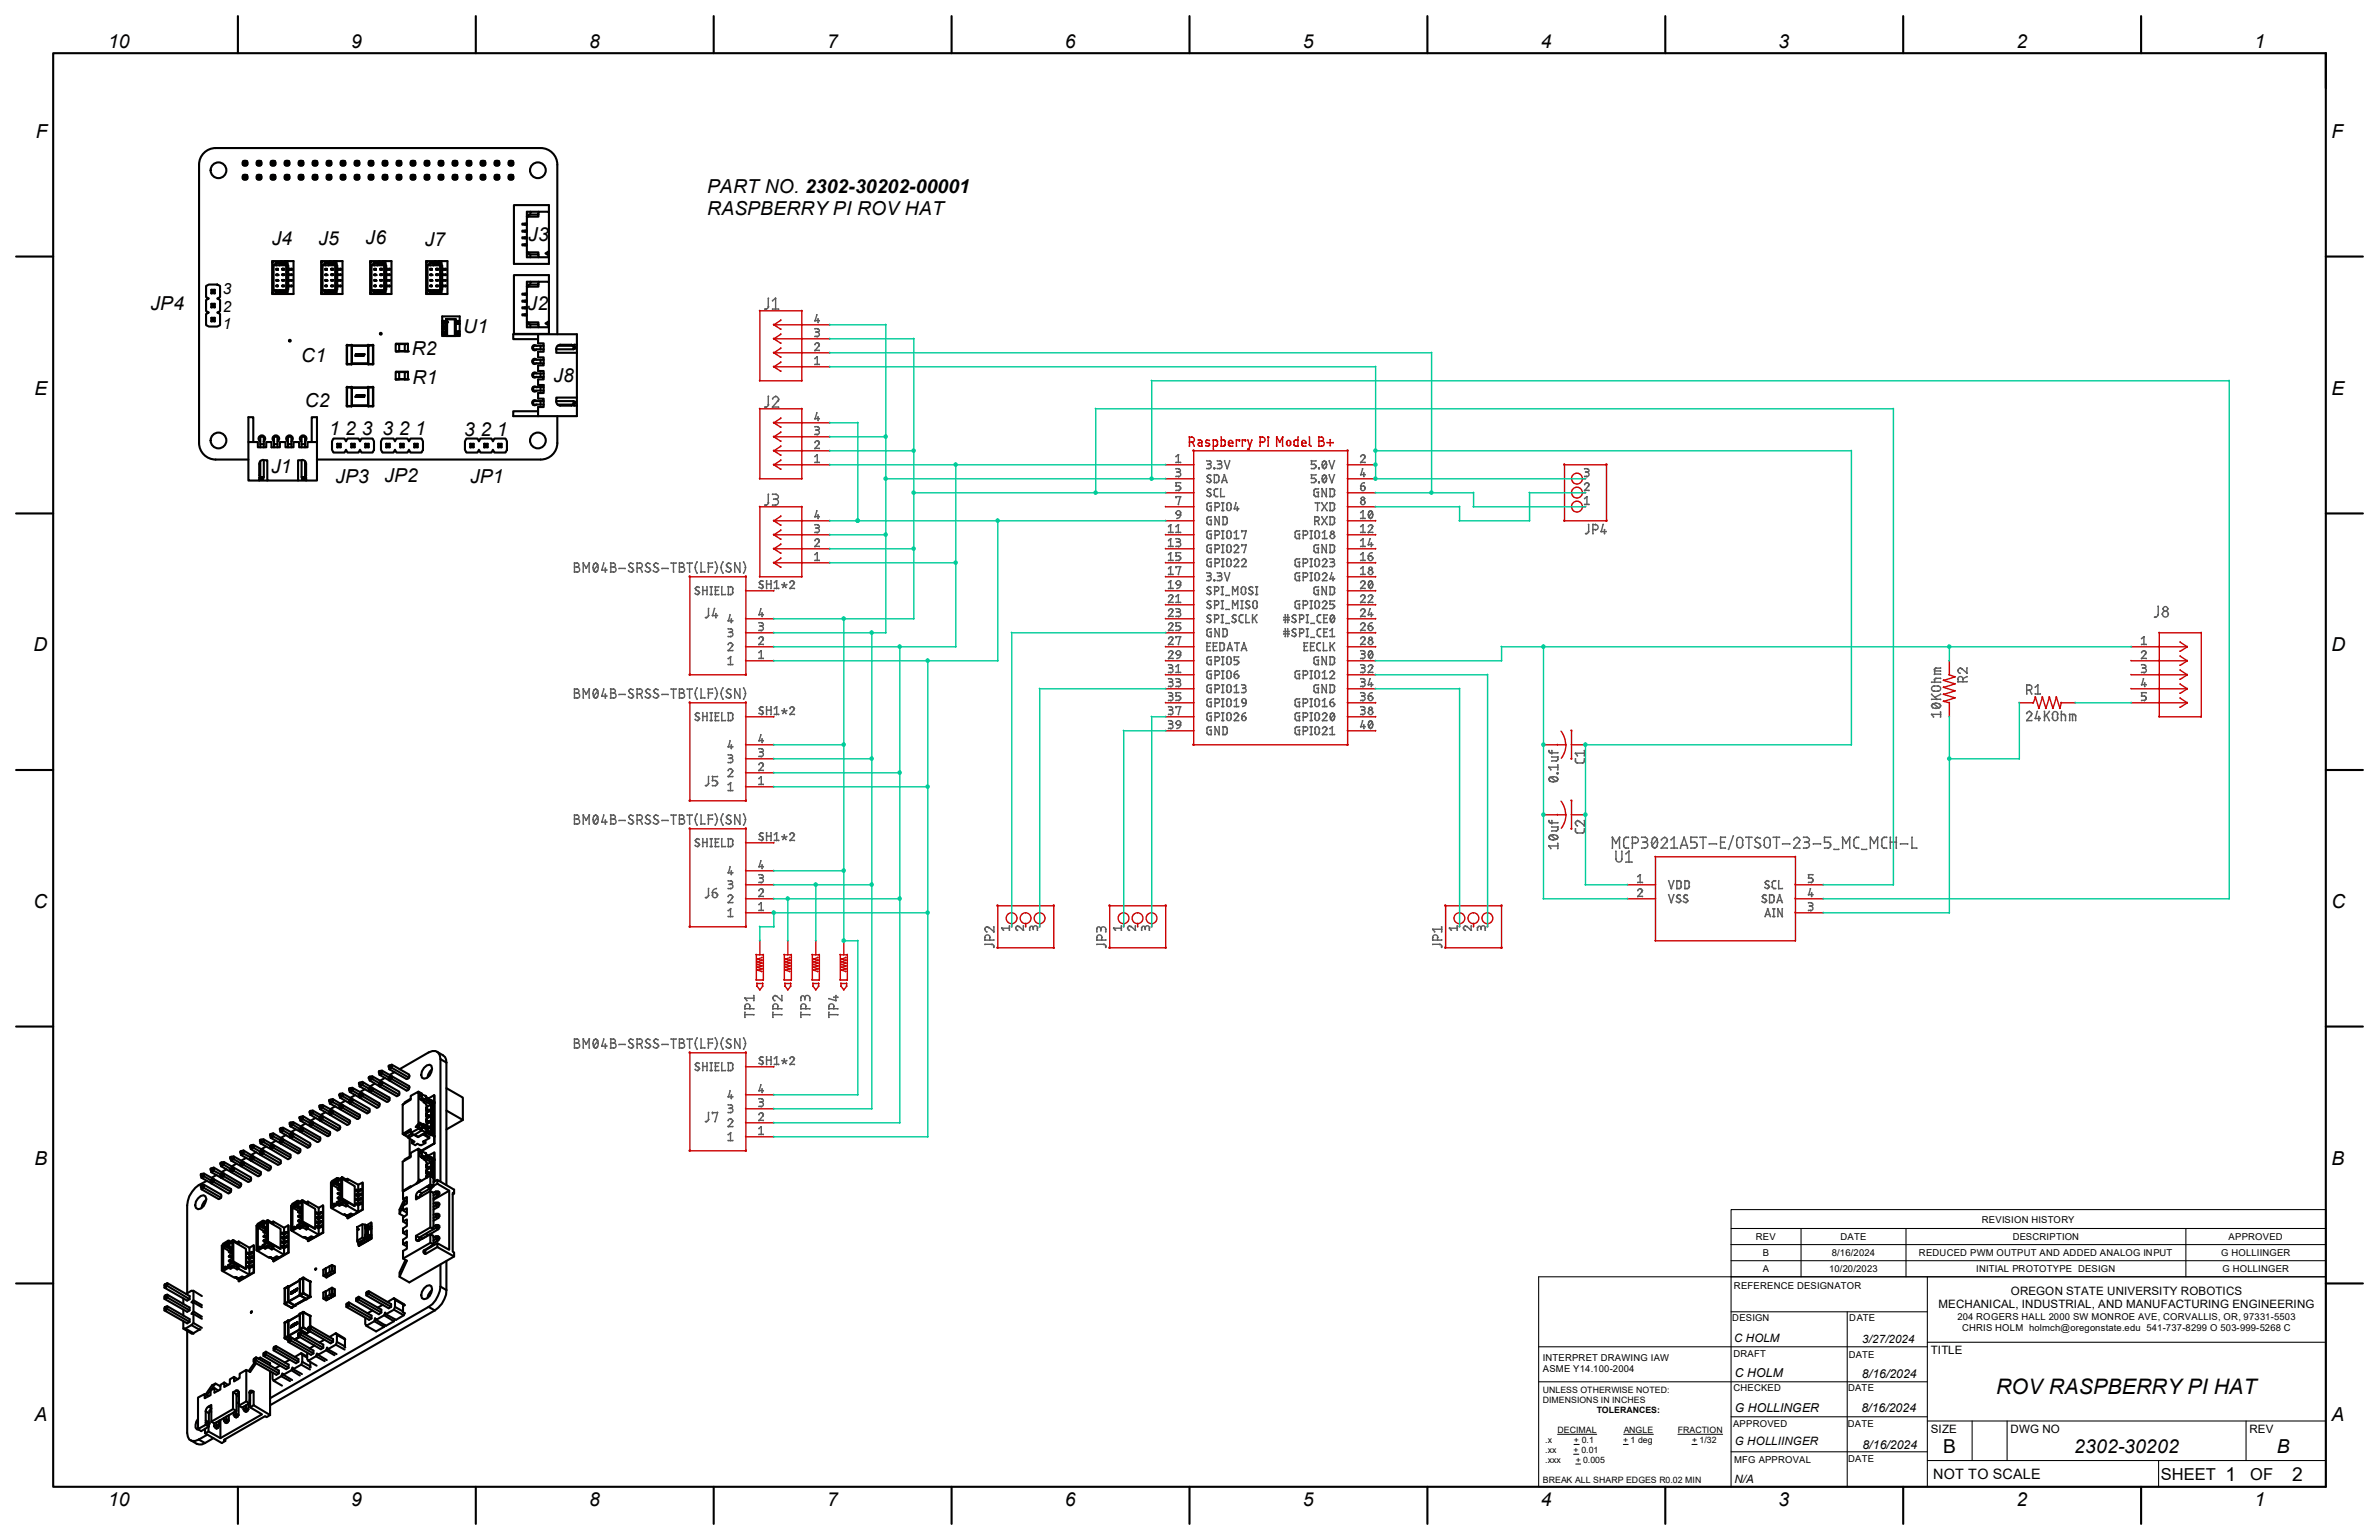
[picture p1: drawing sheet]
<svg xmlns="http://www.w3.org/2000/svg" width="432mm" height="279mm" viewBox="0 0 432 279" stroke-linecap="round" stroke-linejoin="round" font-family="sans-serif">
<defs><g id="words">
<text font-size="3.9" x="362.3" y="252.9">ROV RASPBERRY PI HAT</text>
<g font-size="3.5">
<text x="19.6" y="8.6">10</text>
<text x="63.8" y="8.6">9</text>
<text x="106.9" y="8.6">8</text>
<text x="150.1" y="8.6">7</text>
<text x="193.3" y="8.6">6</text>
<text x="236.5" y="8.6">5</text>
<text x="279.7" y="8.6">4</text>
<text x="322.8" y="8.6">3</text>
<text x="366" y="8.6">2</text>
<text x="409.2" y="8.6">1</text>
<text x="6.5" y="25.1">F</text>
<text x="423.2" y="25.1">F</text>
<text x="128.3" y="34.9">PART NO. 2302-30202-00001</text>
<text x="128.3" y="38.9">RASPBERRY PI ROV HAT</text>
<text x="49.3" y="44.4">J4</text>
<text x="57.8" y="44.4">J5</text>
<text x="66.4" y="44.3">J6</text>
<text x="77.1" y="44.6">J7</text>
<text x="95.9" y="43.8">J3</text>
<text x="27.3" y="56.3">JP4</text>
<text x="95.8" y="56.3">J2</text>
<text x="54.7" y="65.6">C1</text>
<text x="74.7" y="64.4">R2</text>
<text x="84.1" y="60.3">U1</text>
<text x="6.3" y="71.6">E</text>
<text x="74.9" y="69.7">R1</text>
<text x="100.5" y="69.3">J8</text>
<text x="423.2" y="71.6">E</text>
<text x="55.3" y="73.9">C2</text>
<text x="59.8" y="78.9">1</text>
<text x="62.7" y="78.9">2</text>
<text x="65.7" y="78.9">3</text>
<text x="69.4" y="79">3</text>
<text x="72.4" y="79">2</text>
<text x="75.4" y="79">1</text>
<text x="84.3" y="79.1">3</text>
<text x="87.2" y="79.1">2</text>
<text x="90.2" y="79.1">1</text>
<text x="49.2" y="85.9">J1</text>
<text x="60.9" y="87.7">JP3</text>
<text x="69.8" y="87.5">JP2</text>
<text x="85.3" y="87.6">JP1</text>
<text x="6.1" y="118.2">D</text>
<text x="423.2" y="118.2">D</text>
<text x="6.1" y="164.8">C</text>
<text x="423.2" y="164.8">C</text>
<text x="6.3" y="211.3">B</text>
<text x="423.2" y="211.3">B</text>
<text x="6.3" y="257.9">A</text>
<text x="423.2" y="257.9">A</text>
<text x="352.7" y="263.6">B</text>
<text x="376.5" y="263.5">2302-30202</text>
<text x="413.3" y="263.6">B</text>
<text x="403.9" y="268.7">1</text>
<text x="416.1" y="268.7">2</text>
<text x="19.6" y="273.3">10</text>
<text x="63.8" y="273.3">9</text>
<text x="106.9" y="273.3">8</text>
<text x="150.1" y="273.2">7</text>
<text x="193.3" y="273.3">6</text>
<text x="236.5" y="273.2">5</text>
<text x="279.7" y="273.3">4</text>
<text x="322.8" y="273.3">3</text>
<text x="366" y="273.3">2</text>
<text x="409.2" y="273.3">1</text>
</g>
<g font-size="3">
<text x="392.2" y="268.5">SHEET</text>
<text x="408.4" y="268.5">OF</text>
</g>
<g font-size="2.8">
<text x="40.4" y="53.4">3</text>
<text x="40.4" y="56.6">2</text>
<text x="40.4" y="59.8">1</text>
</g>
<text font-size="2.6" x="350.9" y="268.4">NOT TO SCALE</text>
<g font-size="2.2">
<text x="314.9" y="249.7">C HOLM</text>
<text x="337.9" y="250.1">8/16/2024</text>
<text x="314.9" y="256.2">G HOLLINGER</text>
<text x="337.9" y="256.2">8/16/2024</text>
<text x="338.1" y="262.9">8/16/2024</text>
</g>
<g font-size="2.1">
<text x="351.9" y="237.4">MECHANICAL, INDUSTRIAL, AND MANUFACTURING ENGINEERING</text>
<text x="365" y="234.9">OREGON STATE UNIVERSITY ROBOTICS</text>
<text x="314.8" y="243.5">C HOLM</text>
<text x="338" y="243.6">3/27/2024</text>
<text x="350.5" y="245.7">TITLE</text>
<text x="314.9" y="262.2">G HOLLIINGER</text>
<text x="350.5" y="260">SIZE</text>
<text x="364.9" y="260">DWG NO</text>
<text x="408.3" y="260">REV</text>
<text x="314.8" y="269">N/A</text>
</g>
<g font-size="1.7">
<text x="359.7" y="221.8">REVISION HISTORY</text>
<text x="318.7" y="225">REV</text>
<text x="320" y="227.9">B</text>
<text x="332.5" y="227.9">8/16/2024</text>
<text x="334.1" y="225">DATE</text>
<text x="348.3" y="227.9">REDUCED PWM OUTPUT AND ADDED ANALOG INPUT</text>
<text x="365.3" y="225">DESCRIPTION</text>
<text x="403.2" y="227.9">G HOLLIINGER</text>
<text x="404.5" y="225">APPROVED</text>
<text x="314.7" y="233.9">REFERENCE DESIGNATOR</text>
<text x="320" y="230.8">A</text>
<text x="332" y="230.8">10/20/2023</text>
<text x="358.7" y="230.8">INITIAL PROTOTYPE DESIGN</text>
<text x="403.4" y="230.8">G HOLLINGER</text>
<text x="314.4" y="239.6">DESIGN</text>
<text x="335.7" y="239.6">DATE</text>
<text x="355.3" y="239.5">204 ROGERS HALL 2000 SW MONROE AVE, CORVALLIS, OR, 97331-5503</text>
<text x="356.2" y="241.5">CHRIS HOLM holmch@oregonstate.edu 541-737-8299 O 503-999-5268 C</text>
<text x="280" y="247">INTERPRET DRAWING IAW</text>
<text x="280" y="248.9">ASME Y14.100-2004</text>
<text x="314.6" y="246.1">DRAFT</text>
<text x="335.6" y="246.3">DATE</text>
<text x="314.6" y="252.4">CHECKED</text>
<text x="335.5" y="252.3">DATE</text>
<text x="314.6" y="258.9">APPROVED</text>
<text x="335.4" y="258.9">DATE</text>
<text x="314.8" y="265.4">MFG APPROVAL</text>
<text x="335.5" y="265.2">DATE</text>
</g>
<g font-size="1.6">
<text x="280" y="252.8">UNLESS OTHERWISE NOTED:</text>
<text x="280" y="254.6">DIMENSIONS IN INCHES</text>
<text x="289.8" y="256.4">TOLERANCES:</text>
<text x="280.5" y="261.8">.x</text>
<text x="280.5" y="263.6">.xx</text>
<text x="282.7" y="260">DECIMAL</text>
<text x="285.6" y="263.6">+ 0.01</text>
<text x="285.7" y="261.8">+ 0.1</text>
<text x="294.6" y="261.8">+ 1 deg</text>
<text x="294.7" y="260">ANGLE</text>
<text x="304.5" y="260">FRACTION</text>
<text x="307.1" y="261.8">+ 1/32</text>
<text x="280" y="269">BREAK ALL SHARP EDGES R0.02 MIN</text>
<text x="280.5" y="265.4">.xxx</text>
<text x="286" y="265.4">+ 0.005</text>
</g>
</g></defs>
<!-- layer: Visible Edges(ANSI-PIG) -->
<g fill="none" stroke="#000" stroke-width=".38">
<path d="M36.1 29.9v50.5M39.1 26.9h59M39.1 26.9a3 3 0 0 0-3 3M44.1 31.8a.48 .48 0 0 0 0 .7 .48 .48 0 0 0 .7 0 .48 .48 0 0 0 0-.7M44.1 29.3a.48 .48 0 0 0 0 .7 .48 .48 0 0 0 .7 0 .48 .48 0 0 0 0-.7M44.2 31.8l.2-.1 .4 .1M44.2 29.3l.2-.1 .4 .1v.6M44.2 31.8v.6l.2-.1h.2M44.2 31.8l.2 .2v.3M44.2 29.3l.2 .2v.2l-.2 .2M44.2 29.3h.6l-.2 .2M44.2 31.8h.6"/>
<path d="M44.2 29.3v.6M44.4 29.5h.2v.2h-.2M44.4 32h.2M44.6 29.7l.2 .2h-.6M44.8 31.8l-.2 .2v.3l.2 .1h-.6M44.8 31.8v.6M46.7 31.8a.48 .48 0 0 0 0 .7 .48 .48 0 0 0 .7 0 .48 .48 0 0 0 0-.7M46.7 29.3a.48 .48 0 0 0 0 .7 .48 .48 0 0 0 .7 0 .48 .48 0 0 0 0-.7M46.7 31.8l.2-.1 .5 .1M46.7 29.3l.2-.1 .5 .1v.6M46.7 31.8v.6l.2-.1h.3M46.7 31.8l.2 .2v.3"/>
<path d="M46.7 29.3l.2 .2v.2l-.2 .2M46.7 29.3h.7l-.2 .2M46.7 31.8h.7M46.7 29.3v.6M46.9 29.5h.3v.2h-.3M46.9 32h.3M47.2 29.7l.2 .2h-.7M47.4 31.8l-.2 .2v.3l.2 .1h-.7M47.4 31.8v.6M49.2 31.8a.48 .48 0 0 0 0 .7 .48 .48 0 0 0 .7 0M49.2 29.3a.48 .48 0 0 0 0 .7 .48 .48 0 0 0 .7 0M49.2 31.8l.2-.1 .5 .1"/>
<path d="M49.2 29.3l.2-.1 .5 .1v.6M49.3 31.8v.6l.2-.1h.2M49.3 31.8l.2 .2v.3M49.3 29.3l.2 .2v.2l-.2 .2M49.3 29.3h.6l-.2 .2M49.3 31.8h.6M49.3 29.3v.6M49.5 29.5h.2v.2h-.2M49.5 32h.2M49.7 29.7l.2 .2h-.6M49.9 31.8l.1 .2-.1 .5M49.9 29.3l.1 .2-.1 .5"/>
<path d="M49.9 31.8l-.2 .2v.3l.2 .1h-.6M49.9 31.8v.6M51.8 31.8a.48 .48 0 0 0 0 .7 .48 .48 0 0 0 .6 0M51.8 29.3a.48 .48 0 0 0 0 .7 .48 .48 0 0 0 .6 0M51.8 31.8l.2-.1 .4 .1M51.8 29.3l.2-.1 .4 .1M51.8 31.8v.6l.2-.1h.3M51.8 31.8l.2 .2v.3M51.8 29.3l.2 .2v.2l-.2 .2M51.8 29.3h.7l-.2 .2M51.8 31.8h.7M51.8 29.3v.6"/>
<path d="M52 29.5h.3v.2h-.3M52 32h.3M52.3 29.7l.2 .2h-.7M52.4 31.8l.2 .2-.2 .5M52.4 29.3l.2 .2-.2 .5M52.5 31.8l-.2 .2v.3l.2 .1h-.7M52.5 29.3v.6M52.5 31.8v.6M54.3 31.8a.48 .48 0 0 0 0 .7 .48 .48 0 0 0 .7 0M54.3 29.3a.48 .48 0 0 0 0 .7 .48 .48 0 0 0 .7 0M54.3 31.8l.2-.1 .5 .1M54.3 29.3l.2-.1 .5 .1"/>
<path d="M54.4 31.8v.6l.1-.1h.3M54.4 31.8l.1 .2v.3M54.4 29.3l.1 .2v.2l-.1 .2M54.4 29.3h.6l-.2 .2M54.4 31.8h.6M54.4 29.3v.6M54.5 29.5h.3v.2h-.3M54.5 32h.3M54.8 29.7l.2 .2h-.6M55 31.8l.1 .2-.1 .5M55 29.3l.1 .2-.1 .5M55 31.8l-.2 .2v.3l.2 .1h-.6"/>
<path d="M55 29.3v.6M55 31.8v.6M56.8 31.8a.48 .48 0 0 0 0 .7 .48 .48 0 0 0 .7 0M56.8 29.3a.48 .48 0 0 0 0 .7 .48 .48 0 0 0 .7 0M56.9 31.8l.2-.1 .4 .1M56.9 29.3l.2-.1 .4 .1M56.9 31.8v.6l.2-.1h.2M56.9 31.8l.2 .2v.3M56.9 29.3l.2 .2v.2l-.2 .2M56.9 29.3h.6l-.2 .2M56.9 31.8h.6M56.9 29.3v.6"/>
<path d="M57.1 29.5h.2v.2h-.2M57.1 32h.2M57.3 29.7l.2 .2h-.6M57.5 31.8l.1 .2-.1 .5M57.5 29.3l.1 .2-.1 .5M57.5 31.8l-.2 .2v.3l.2 .1h-.6M57.5 29.3v.6M57.5 31.8v.6M59.4 31.8a.48 .48 0 0 0 0 .7 .48 .48 0 0 0 .7 0M59.4 29.3a.48 .48 0 0 0 0 .7 .48 .48 0 0 0 .7 0M59.4 31.8l.2-.1 .5 .1M59.4 29.3l.2-.1 .5 .1"/>
<path d="M59.4 31.8v.6l.2-.1h.3M59.4 31.8l.2 .2v.3M59.4 29.3l.2 .2v.2l-.2 .2M59.4 29.3h.7l-.2 .2M59.4 31.8h.7M59.4 29.3v.6M59.6 29.5h.3v.2h-.3M59.6 32h.3M59.9 29.7l.2 .2h-.7M60.1 31.8l.1 .2-.1 .5M60.1 29.3l.1 .2-.1 .5M60.1 31.8l-.2 .2v.3l.2 .1h-.7"/>
<path d="M60.1 29.3v.6M60.1 31.8v.6M61.9 31.8a.48 .48 0 0 0 0 .7 .48 .48 0 0 0 .7 0M61.9 29.3a.48 .48 0 0 0 0 .7 .48 .48 0 0 0 .7 0M61.9 31.8l.2-.1 .5 .1M61.9 29.3l.2-.1 .5 .1M62 31.8v.6l.2-.1h.2M62 31.8l.2 .2v.3M62 29.3l.2 .2v.2l-.2 .2M62 29.3h.6l-.2 .2M62 31.8h.6M62 29.3v.6"/>
<path d="M62.2 29.5h.2v.2h-.2M62.2 32h.2M62.4 29.7l.2 .2h-.6M62.6 31.8l.1 .2-.1 .5M62.6 29.3l.1 .2-.1 .5M62.6 31.8l-.2 .2v.3l.2 .1h-.6M62.6 29.3v.6M62.6 31.8v.6M64.5 29.3a.48 .48 0 0 0 0 .7 .48 .48 0 0 0 .6 0M64.5 31.8a.48 .48 0 0 0 0 .7 .48 .48 0 0 0 .6 0M64.5 29.3l.2-.1 .4 .1M64.5 31.8l.2-.1 .4 .1"/>
<path d="M64.5 31.8v.6l.2-.1h.3M64.5 31.8l.2 .2v.3M64.5 29.3l.2 .2v.2l-.2 .2M64.5 29.3h.7l-.2 .2M64.5 31.8h.7M64.5 29.3v.6M64.7 29.5h.3v.2h-.3M64.7 32h.3M65 29.7l.2 .2h-.7M65.1 29.3l.2 .2-.2 .5M65.1 31.8l.2 .2-.2 .5M65.2 31.8l-.2 .2v.3l.2 .1h-.7"/>
<path d="M65.2 29.3v.6M65.2 31.8v.6M67 29.3l-.1 .4 .1 .3M67 31.8l-.1 .5 .1 .2M67 30l.5 .1 .2-.1M67 32.5l.5 .1 .2-.1M67 29.3l.2-.1 .5 .1M67 31.8l.2-.1 .5 .1M67.1 31.8v.6l.1-.1h.3M67.1 31.8l.1 .2v.3M67.1 29.3l.1 .2v.2l-.1 .2M67.1 29.3h.6l-.2 .2"/>
<path d="M67.1 31.8h.6M67.1 29.3v.6M67.2 29.5h.3v.2h-.3M67.2 32h.3M67.5 29.7l.2 .2h-.6M67.7 29.3l.1 .2-.1 .5M67.7 31.8l.1 .2-.1 .5M67.7 31.8l-.2 .2v.3l.2 .1h-.6M67.7 29.3v.6M67.7 31.8v.6M69.5 29.3l-.1 .4 .1 .3M69.5 31.8l-.1 .5 .1 .2"/>
<path d="M69.6 30l.4 .1 .2-.1M69.6 32.5l.4 .1 .2-.1M69.6 29.3l.2-.1 .4 .1M69.6 31.8l.2-.1 .4 .1M69.6 31.8v.6l.2-.1h.2M69.6 31.8l.2 .2v.3M69.6 29.3l.2 .2v.2l-.2 .2M69.6 29.3h.6l-.2 .2M69.6 31.8h.6M69.6 29.3v.6M69.8 29.5h.2v.2h-.2M69.8 32h.2"/>
<path d="M70 29.7l.2 .2h-.6M70.2 29.3l.1 .2-.1 .5M70.2 31.8l.1 .2-.1 .5M70.2 31.8l-.2 .2v.3l.2 .1h-.6M70.2 29.3v.6M70.2 31.8v.6M72.1 29.3l-.1 .4 .1 .3M72.1 31.8l-.1 .5 .1 .2M72.1 30l.4 .1 .3-.1M72.1 32.5l.4 .1 .3-.1M72.1 29.3l.2-.1 .5 .1M72.1 31.8l.2-.1 .5 .1"/>
<path d="M72.1 31.8v.6l.2-.1h.3M72.1 31.8l.2 .2v.3M72.1 29.3l.2 .2v.2l-.2 .2M72.1 29.3h.7l-.2 .2M72.1 31.8h.7M72.1 29.3v.6M72.3 29.5h.3v.2h-.3M72.3 32h.3M72.6 29.7l.2 .2h-.7M72.8 29.3l.1 .2-.1 .5M72.8 31.8l.1 .2-.1 .5M72.8 31.8l-.2 .2v.3l.2 .1h-.7"/>
<path d="M72.8 29.3v.6M72.8 31.8v.6M74.6 29.3l-.1 .4 .1 .3M74.6 31.8l-.1 .5 .1 .2M74.6 30l.5 .1 .2-.1M74.6 32.5l.5 .1 .2-.1M74.6 29.3l.2-.1 .5 .1M74.6 31.8l.2-.1 .5 .1M74.7 31.8v.6l.2-.1h.2M74.7 31.8l.2 .2v.3M74.7 29.3l.2 .2v.2l-.2 .2M74.7 29.3h.6l-.2 .2"/>
<path d="M74.7 31.8h.6M74.7 29.3v.6M74.9 29.5h.2v.2h-.2M74.9 32h.2M75.1 29.7l.2 .2h-.6M75.3 29.3l.1 .2-.1 .5M75.3 31.8l.1 .2-.1 .5M75.3 31.8l-.2 .2v.3l.2 .1h-.6M75.3 29.3v.6M75.3 31.8v.6M77.2 29.3l-.2 .4 .2 .3M77.2 31.8l-.2 .5 .2 .2"/>
<path d="M77.2 30l.4 .1 .2-.1M77.2 32.5l.4 .1 .2-.1M77.2 29.3l.2-.1 .4 .1M77.2 31.8l.2-.1 .4 .1M77.2 31.8v.6l.2-.1h.3M77.2 31.8l.2 .2v.3M77.2 29.3l.2 .2v.2l-.2 .2M77.2 29.3h.7l-.2 .2M77.2 31.8h.7M77.2 29.3v.6M77.4 29.5h.3v.2h-.3M77.4 32h.3"/>
<path d="M77.7 29.7l.2 .2h-.7M77.8 29.3l.2 .2-.2 .5M77.8 31.8l.2 .2-.2 .5M77.9 31.8l-.2 .2v.3l.2 .1h-.7M77.9 29.3v.6M77.9 31.8v.6M79.7 29.3l-.1 .4 .1 .3M79.7 31.8l-.1 .5 .1 .2M79.7 30l.5 .1 .2-.1M79.7 32.5l.5 .1 .2-.1M79.7 29.3l.2-.1 .5 .1M79.7 31.8l.2-.1 .5 .1"/>
<path d="M79.8 31.8v.6l.1-.1h.3M79.8 31.8l.1 .2v.3M79.8 29.3l.1 .2v.2l-.1 .2M79.8 29.3h.6l-.2 .2M79.8 31.8h.6M79.8 29.3v.6M79.9 29.5h.3v.2h-.3M79.9 32h.3M80.2 29.7l.2 .2h-.6M80.4 29.3l.1 .2-.1 .5M80.4 31.8l.1 .2-.1 .5M80.4 31.8l-.2 .2v.3l.2 .1h-.6"/>
<path d="M80.4 29.3v.6M80.4 31.8v.6M82.2 29.3l-.1 .4 .1 .3M82.2 31.8l-.1 .5 .1 .2M82.3 30l.4 .1 .2-.1M82.3 32.5l.4 .1 .2-.1M82.3 29.3l.2-.1 .4 .1M82.3 31.8l.2-.1 .4 .1M82.3 31.8v.6l.2-.1h.2M82.3 31.8l.2 .2v.3M82.3 29.3l.2 .2v.2l-.2 .2M82.3 29.3h.6l-.2 .2"/>
<path d="M82.3 31.8h.6M82.3 29.3v.6M82.5 29.5h.2v.2h-.2M82.5 32h.2M82.7 29.7l.2 .2h-.6M82.9 29.3l.1 .2-.1 .5M82.9 31.8l.1 .2-.1 .5M82.9 31.8l-.2 .2v.3l.2 .1h-.6M82.9 29.3v.6M82.9 31.8v.6M84.8 29.3l-.1 .4 .1 .3M84.8 31.8l-.1 .5 .1 .2"/>
<path d="M84.8 29.3l.2-.1 .5 .1M84.8 31.8l.2-.1 .5 .1M84.8 31.8v.6l.2-.1h.3M84.8 31.8l.2 .2v.3M84.8 29.3l.2 .2v.2l-.2 .2M84.8 29.3h.7l-.2 .2M84.8 31.8h.7M84.8 29.3v.6M85 29.5h.3v.2h-.3M85 32h.3M85.3 29.7l.2 .2h-.7M85.5 29.3a.48 .48 0 0 1 0 .7 .48 .48 0 0 1-.7 0"/>
<path d="M85.5 31.8a.48 .48 0 0 1 0 .7 .48 .48 0 0 1-.7 0M85.5 31.8l-.2 .2v.3l.2 .1h-.7M85.5 29.3v.6M85.5 31.8v.6M87.3 29.3l-.1 .4 .1 .3M87.3 31.8l-.1 .5 .1 .2M87.3 29.3l.2-.1 .5 .1M87.3 31.8l.2-.1 .5 .1M87.4 31.8v.6l.2-.1h.2M87.4 31.8l.2 .2v.3M87.4 29.3l.2 .2v.2l-.2 .2M87.4 29.3h.6l-.2 .2"/>
<path d="M87.4 31.8h.6M87.4 29.3v.6M87.6 29.5h.2v.2h-.2M87.6 32h.2M87.8 29.7l.2 .2h-.6M88 29.3a.48 .48 0 0 1 0 .7 .48 .48 0 0 1-.7 0M88 31.8a.48 .48 0 0 1 0 .7 .48 .48 0 0 1-.7 0M88 31.8l-.2 .2v.3l.2 .1h-.6M88 29.3v.6M88 31.8v.6M89.9 29.3l-.2 .4 .2 .3M89.9 31.8l-.2 .5 .2 .2"/>
<path d="M89.9 29.3l.2-.1 .4 .1M89.9 31.8l.2-.1 .4 .1M89.9 31.8v.6l.2-.1h.3M89.9 31.8l.2 .2v.3M89.9 29.3l.2 .2v.2l-.2 .2M89.9 29.3h.7l-.2 .2M89.9 29.3v.6M89.9 31.8h.7M90.1 29.5h.3v.2h-.3M90.1 32h.3M90.4 29.7l.2 .2h-.7M90.5 29.3a.48 .48 0 0 1 0 .7 .48 .48 0 0 1-.6 0"/>
<path d="M90.5 31.8a.48 .48 0 0 1 0 .7 .48 .48 0 0 1-.6 0M90.6 31.8l-.2 .2v.3l.2 .1h-.7M90.6 29.3v.6M90.6 31.8v.6M92.4 29.3l-.1 .4 .1 .3M92.4 31.8l-.1 .5 .1 .2M92.4 29.3l.2-.1 .5 .1M92.4 31.8l.2-.1 .5 .1M92.5 31.8v.6l.1-.1h.3M92.5 31.8l.1 .2v.3M92.5 29.3l.1 .2v.2l-.1 .2M92.5 29.3h.6l-.2 .2"/>
<path d="M92.5 31.8h.6M92.5 29.3v.6M92.6 29.5h.3v.2h-.3M92.6 32h.3M92.9 29.7l.2 .2h-.6M93.1 29.3a.48 .48 0 0 1 0 .7 .48 .48 0 0 1-.7 0M93.1 31.8a.48 .48 0 0 1 0 .7 .48 .48 0 0 1-.7 0M93.1 31.8l-.2 .2v.3l.2 .1h-.6M93.1 29.3v.6M93.1 31.8v.6M95.6 39.3h2.1v-.9h1.9v7.2l-.6 .4 .6 .4v.3h-1.9v-.9h-2.1zM96.3 38.4h-.7v.9"/>
<path d="M97.7 38.9h-1.8v.4M97.7 38.4h-1.4v.5M97.7 38.8v.1M98.1 26.9a3 3 0 0 1 3.1 3M99.6 38.4v-1.2h-6.3v10.7h6.3v-1.2M101.2 29.9v30.7M37.4 51.9l.5-.3h1.5l.5 .3v2l-.5 .3 .5 .2v2.1l-.5 .2 .5 .3v2l-.5 .2h-1.5l-.5-.2v-2l.5-.3-.5-.2v-2.1l.5-.2-.5-.3zM38.4 58.3v-.6h.6v.6M38.4 55.8v-.7h.6v.7M38.4 53.2v-.6h.6v.6M38.4 55.8h.6M38.4 58.3h.6"/>
<path d="M38.4 57.7l.1 .1M38.4 55.1l.1 .2M38.4 53.2h.6M38.4 52.6l.1 .2M38.5 57.8h.3v.3h-.3zM38.5 55.3h.3v.3h-.3zM38.5 52.8h.3v.2h-.3zM38.5 58.1l-.1 .2M38.5 55.6l-.1 .2M38.5 53l-.1 .2M38.8 58.1l.2 .2M38.8 55.6l.2 .2"/>
<path d="M38.8 53l.2 .2M39 57.7l-.2 .1M39 55.1l-.2 .2M39 52.6l-.2 .2M49.4 47.6h.2v-.2h1.4v.5h1.2M49.5 48h.5v-.3h.9v.3h1.2v4.7h-1.2v.4h-.9v-.4h-.5zM49.5 48l.2 .1M49.6 47.4h-.2v5.9h.2M49.7 52.6h2.2M49.7 48.1h2.2M49.7 48.1v4.5M49.7 52.6l-.2 .1"/>
<path d="M50 52.7l.2-.1v.4h.5v-.4l.2 .1M50 48l.2 .1v-.3h.5v.3l.2-.1M50 47.7l.2 .1M50.2 51.8h.2v.1h-.2zM50.2 51.8l.2 .1zM50.2 50.8h.2v.1h-.2zM50.2 49.8h.2v.1h-.2zM50.2 48.8h.2v.2h-.2zM50.2 48.8h.1M50.2 48.9v.1M50.2 49.8h.1M50.2 51.9h.1"/>
<path d="M50.2 53l-.2 .1M50.4 49.8l-.2 .1 .2-.1M50.4 48.8l-.2 .1 .2-.1M50.4 48.9v.1M50.4 51.9h.1M50.7 53l.2 .1M50.9 47.7l-.2 .1M51 53.3h1.2M51 47.4h.1M51.1 47.6h.3v.3M51.1 47.4h.6v.5M51.1 47.4v.5"/>
<path d="M51.1 52.9v.4M51.2 51.8h.4v.1h-.4zM51.2 50.8h.4v.1h-.4zM51.2 48.8h.4v.2h-.4zM51.2 49.8h.4v.1h-.4zM51.4 52.9v.2h-.3M51.7 47.4h1.6v5.9h-1.1M51.7 52.9v.4M51.8 47.6h.3v.3M51.8 47.4v.5M51.8 52.9v.4M51.9 48.1v4.5"/>
<path d="M51.9 52.6l.2 .1M52.1 52.9v.2h-.3M52.1 48l-.2 .1M52.2 47.4v.7h.1v4.5h-.1v.7M52.2 52.9h-1.2v.4h-1.4v-.2h-.2M52.3 51.8h.2v.1h-.2M52.3 50.8h.2v.1h-.2M52.3 49.8h.2v.1h-.2M52.3 48.8h.2v.2h-.2M52.5 51.8h.5v.1h-.5M52.5 50.8h.5v.1h-.5M52.5 49.8h.5v.1h-.5"/>
<path d="M52.5 48.8h.5v.2h-.5M58.3 47.6h.2v-.2h1.4v.5h1.2M58.4 48h.5v-.3h.9v.3h1.2v4.7h-1.2v.4h-.9v-.4h-.5zM58.4 48l.1 .1M58.5 47.4h-.2v5.9h.2M58.5 52.6h2.3M58.5 48.1h2.3M58.5 48.1v4.5M58.5 52.6l-.1 .1M58.9 52.7l.2-.1v.4h.5v-.4l.2 .1M58.9 48l.2 .1v-.3h.5v.3l.2-.1M58.9 47.7l.2 .1"/>
<path d="M59.1 51.8h.2v.1h-.2zM59.1 51.8l.2 .1zM59.1 50.8h.2v.1h-.2zM59.1 49.8h.2v.1h-.2zM59.1 48.8h.2v.2h-.2zM59.1 48.8h.1M59.1 48.9v.1M59.1 49.8h.1M59.1 51.9h.1M59.1 53l-.2 .1M59.3 49.8l-.2 .1 .2-.1M59.3 48.8l-.2 .1 .2-.1"/>
<path d="M59.3 48.9v.1M59.3 51.9h.1M59.6 53l.2 .1M59.8 47.7l-.2 .1M59.9 53.3h1.2M59.9 47.4h.1M60 47.6h.3v.3M60 47.4h.6v.5M60 47.4v.5M60 52.9v.4M60.1 51.8h.4v.1h-.4zM60.1 50.8h.4v.1h-.4z"/>
<path d="M60.1 48.8h.4v.2h-.4zM60.1 49.8h.4v.1h-.4zM60.3 52.9v.2h-.3M60.6 47.4h1.6v5.9h-1.1M60.6 52.9v.4M60.7 47.6h.3v.3M60.7 47.4v.5M60.7 52.9v.4M60.8 48.1v4.5M60.8 52.6l.2 .1M61 52.9v.2h-.3M61 48l-.2 .1"/>
<path d="M61.1 47.4v.7h.1v4.5h-.1v.7M61.1 52.9h-1.2v.4h-1.4v-.2h-.2M61.2 51.8h.2v.1h-.2M61.2 50.8h.2v.1h-.2M61.2 49.8h.2v.1h-.2M61.2 48.8h.2v.2h-.2M61.4 51.8h.5v.1h-.5M61.4 50.8h.5v.1h-.5M61.4 49.8h.5v.1h-.5M61.4 48.8h.5v.2h-.5M67.2 47.6h.2v-.2h1.4v.5h1.2M67.3 48h.5v-.3h.8v.3h1.2v4.7h-1.2v.4h-.8v-.4h-.5z"/>
<path d="M67.3 48l.1 .1M67.4 47.4h-.2v5.9h.2M67.4 52.6h2.3M67.4 48.1h2.3M67.4 48.1v4.5M67.4 52.6l-.1 .1M67.8 52.7l.1-.1v.4h.6v-.4l.1 .1M67.8 48l.1 .1v-.3h.6v.3l.1-.1M67.8 47.7l.1 .1M67.9 51.8h.3v.1h-.3zM67.9 51.8l.3 .1zM67.9 50.8h.3v.1h-.3z"/>
<path d="M67.9 49.8h.3v.1h-.3zM67.9 48.8h.3v.2h-.3zM67.9 48.8h.1M67.9 48.9v.1M67.9 49.8h.1M67.9 51.9h.1M67.9 53l-.1 .1M68.2 49.8l-.3 .1 .3-.1M68.2 48.8l-.3 .1 .3-.1M68.2 48.9v.1M68.2 51.9h.1M68.5 53l.1 .1"/>
<path d="M68.6 47.7l-.1 .1M68.8 53.3h1.2M68.8 47.4h.1M68.9 47.6h.3v.3M68.9 47.4h.6v.5M68.9 47.4v.5M68.9 52.9v.4M69 51.8h.3v.1h-.3zM69 50.8h.3v.1h-.3zM69 48.8h.3v.2h-.3zM69 49.8h.3v.1h-.3zM69.2 52.9v.2h-.3"/>
<path d="M69.5 47.4h1.6v5.9h-1.1M69.5 52.9v.4M69.6 47.6h.2v.3M69.6 47.4v.5M69.6 52.9v.4M69.7 48.1v4.5M69.7 52.6l.1 .1M69.8 52.9v.2h-.2M69.8 48l-.1 .1M70 47.4v.7h.1v4.5h-.1v.7M70 52.9h-1.2v.4h-1.4v-.2h-.2M70.1 51.8h.2v.1h-.2"/>
<path d="M70.1 50.8h.2v.1h-.2M70.1 49.8h.2v.1h-.2M70.1 48.8h.2v.2h-.2M70.3 51.8h.5v.1h-.5M70.3 50.8h.5v.1h-.5M70.3 49.8h.5v.1h-.5M70.3 48.8h.5v.2h-.5M77.3 47.6h.2v-.2h1.4v.5h1.2M77.5 48h.5v-.3h.8v.3h1.2v4.7h-1.2v.4h-.8v-.4h-.5zM77.5 48l.1 .1M77.5 47.4h-.2v5.9h.2M77.6 52.6h2.3"/>
<path d="M77.6 48.1h2.3M77.6 48.1v4.5M77.6 52.6l-.1 .1M78 52.7l.1-.1v.4h.6v-.4l.1 .1M78 48l.1 .1v-.3h.6v.3l.1-.1M78 47.7l.1 .1M78.1 51.8h.3v.1h-.3zM78.1 51.8l.3 .1zM78.1 50.8h.3v.1h-.3zM78.1 49.8h.3v.1h-.3zM78.1 48.8h.3v.2h-.3zM78.1 48.8h.1"/>
<path d="M78.1 48.9v.1M78.1 49.8h.1M78.1 51.9h.1M78.1 53l-.1 .1M78.4 49.8l-.3 .1 .3-.1M78.4 48.8l-.3 .1 .3-.1M78.4 48.9v.1M78.4 51.9h.1M78.7 53l.1 .1M78.8 47.7l-.1 .1M78.9 53.3h1.2M78.9 47.4h.2"/>
<path d="M79.1 47.6h.3v.3M79.1 47.4h.5v.5M79.1 47.4v.5M79.1 52.9v.4M79.2 51.8h.3v.1h-.3zM79.2 50.8h.3v.1h-.3zM79.2 48.8h.3v.2h-.3zM79.2 49.8h.3v.1h-.3zM79.4 52.9v.2h-.3M79.6 47.4h1.6v5.9h-1.1M79.6 52.9v.4M79.8 47.6h.2v.3"/>
<path d="M79.8 47.4v.5M79.8 52.9v.4M79.9 48.1v4.5M79.9 52.6l.1 .1M80 52.9v.2h-.2M80 48l-.1 .1M80.1 47.4v.7h.2v4.5h-.2v.7M80.1 52.9h-1.2v.4h-1.4v-.2h-.2M80.3 51.8h.2v.1h-.2M80.3 50.8h.2v.1h-.2M80.3 49.8h.2v.1h-.2M80.3 48.8h.2v.2h-.2"/>
<path d="M80.3 58.2v.5M80.3 59.2v.5M80.3 58.2v-.8h3.1v.8M80.3 58.7v.5M80.3 59.7v.4M80.3 58.2h.7M80.3 58.7h.7M80.3 59.2h.7M80.3 59.7h.7M80.5 51.8h.5v.1h-.5M80.5 50.8h.5v.1h-.5M80.5 49.8h.5v.1h-.5"/>
<path d="M80.5 48.8h.5v.2h-.5M81 57.9v3.1h-.7v-.4M81.2 57.9h1.3v3.1h-1.3zM81.2 57.9h-.2h1.7M82.5 57.9h.2v3.1h.7v-.4M82.7 58.2h.7v.5M82.7 58.7h.7M83.4 58.7v1.4M95.6 52h2.1v-.9h1.9v7.2l-.6 .4 .6 .4v.3h-1.9v-.9h-2.1zM95.6 58.5v.9h2.1M95.6 45.8v.9h2.1M95.6 57h-.8v.2h.8"/>
<path d="M95.6 55.8h-.8v.1h.8M95.6 54.5h-.8v.2h.8M95.6 53.3h-.8v.2h.8M95.6 44.3h-.8v.2h.8M95.6 43.1h-.8v.1h.8M95.6 41.8h-.8v.2h.8M95.6 40.6h-.8v.2h.8M95.9 58.5v.4h1.8M95.9 45.8v.4h1.8M96.3 51.1h-.7v.9M96.3 46.2v.5M96.3 58.9v.5"/>
<path d="M97.7 58.9v.1M97.7 46.2v.1M97.7 51.6h-1.8v.4M97.7 51.1h-1.4v.5M97.7 51.5v.1M99.6 51.1v-1.2h-6.3v10.7h6.3v-1.2M99.6 45.6v.8M99.6 58.3v.8M60.5 79.6h2l.3 .5 .3-.5h2l.2 .5 .3-.5h2l.3 .5v1.5l-.3 .5h-2l-.3-.5-.2 .5h-2l-.3-.5-.3 .5h-2l-.2-.5v-1.5zM62.9 70.3v3.3l.1 .1M63 70.2h.8M63 62.6h.8"/>
<path d="M63 62.5l-.1 .1v3.4l.1 .1M63 70.2l-.1 .1M63.8 62.5l.1 .1M63.8 70.2l.1 .1M63.9 66l-.9 .1M63.9 73.6l-.9 .1M63.9 62.7v3.3M63.9 70.3h2.9v3.4h-2.9zM63.9 62.7h2.9v3.3h-2.9M64.6 64.3v.1l.3-.1-.2 .1 .1 .2-.2-.2-.1 .2zM64.6 71.7h.2l-.1 .2h.3l-.2-.1h.2l-.2-.1h.3l-.1 .3h-.5zM65 64.3h.2l-.2 .2h.2v-.2h.1v.2l.3-.2-.1 .3v-.3l-.2 .3v-.3l-.1 .3h-.4z"/>
<path d="M65.2 71.7v.3l.1-.3 .1 .3 .1-.3h.3l-.1 .3h-.2l.2-.2h-.2v.2h-.2v-.2l-.1 .2h-.2zM65.7 64.3h.5l-.2 .3h-.1l.1-.3h-.3l.1 .2h-.1l.1 .1h-.2zM65.8 71.7l.2 .2 .2-.2-.1 .3-.1-.1-.2 .1 .2-.1zM66.7 66l.1 .1M66.7 73.6l.1 .1M66.8 62.5l-.1 .1M66.8 70.2l-.1 .1M66.9 70.2h.8M66.9 66.1h.8M66.9 62.6h.8M66.9 73.7h.8M67.7 62.5l.1 .1v3.4l-.1 .1"/>
<path d="M67.7 70.2l.1 .1M67.8 70.3v3.3l-.1 .1M69.4 79.6h2l.3 .5 .2-.5h2.1l.2 .5 .3-.5h2l.3 .5v1.5l-.3 .5h-2l-.3-.5-.2 .5h-2.1l-.2-.5-.3 .5h-2l-.2-.5v-1.5zM71.8 62.4h.7v1.4h-.7zM71.8 67.5h.7v1.3h-.7zM71.9 62.4h2.1M71.9 67.5h2.1M71.9 63.8h2.1M71.9 68.8h2.1M72.5 62.4h1M72.5 63.7h1M72.5 67.5h1"/>
<path d="M72.5 68.8h1M73.5 62.4h.5v1.4h-.5zM73.5 67.5h.5v1.3h-.5zM80.3 60.1v.5M80.3 60.6h.7M80.3 60.1h.7M81.2 61h-.2h1.7h-.2M82.7 60.1h.7v.5M82.7 60.6h.7M84.6 79.6h2.1l.2 .5 .3-.5h2l.3 .5 .2-.5h2.1l.2 .5v1.5l-.2 .5h-2.1l-.2-.5-.3 .5h-2l-.3-.5-.2 .5h-2.1l-.2-.5v-1.5zM97.4 72.7a.48 .48 0 0 0-.7 0 .48 .48 0 0 0 0 .7 .48 .48 0 0 0 .7 0M97.4 67.7a.48 .48 0 0 0-.7 0 .48 .48 0 0 0 0 .7 .48 .48 0 0 0 .7 0"/>
<path d="M97.4 62.8a.48 .48 0 0 0-.7-.1 .48 .48 0 0 0 0 .7 .48 .48 0 0 0 .7 0M97.4 70.3a.48 .48 0 0 0-.7-.1 .48 .48 0 0 0 0 .7 .48 .48 0 0 0 .7 0M97.4 65.3a.48 .48 0 0 0-.6-.1 .48 .48 0 0 0-.1 .7 .48 .48 0 0 0 .7 0M97.7 60.6v1.7h1v1.5h-1v1h1v1.5h-1v1h1v1.5h-1v1h1v1.5h-1v1h1v1.6h-1v1.6M97.7 61.5h-4.5v-.9h11.5v14.9h-11.5v-.9h4.5M98.7 72.8h-1.9v.6h1.9M98.7 62.7h-1.9v.7h1.9M98.7 70.2h-1.9v.7h1.9M98.7 67.8h-1.9v.6h1.9M98.7 65.3h-1.9v.6h1.9M101 63.2v.8h3.7M101 72.8h3.1"/>
<path d="M101 72.9a.73 .73 0 0 0 .7 .7M101.2 75.5v4.9M101.2 73.4h2.7M101.2 62.7h2.7M101.7 73.6h2.1M101.7 62.5h2.1M101.7 62.5a.73 .73 0 0 0-.7 .8M103.7 62.5l.1 .1M103.8 62.6l.1 .1M103.9 73.4l-.2 .2M103.9 62.7h.2M103.9 73.5h.2"/>
<path d="M104 62.7h.1M104.1 72.8l.4 .1v.3l-.4 .2 .1 .2M104.1 72.8l-.1 .6M104.1 62.7v.7h-3.1M104.1 62.7l.4 .2v.3l-.4 .2M104.1 62.6v.1M104.2 73.6h.5M104.2 62.5h.5M104.2 62.5v.1M104.7 72.1h-3.7v.8M36.1 80.4a3 3 0 0 0 3 3M39.1 83.4h6"/>
<path d="M45.1 80.2v-4.5h.9v4.5M47.1 86.3l.1 .2-.1 .2M47.1 86.7v.5h-2v-7h1.7v1h1.5v-1h1v1h1.5v-1h1v1h1.5v-1h1v1h1.5v-1h1.7v7h-1.9v-.5M47.1 84.2v2M47.1 87.2h1.4M47.2 80.1a.6 .6 0 0 1-.1-.9 .6 .6 0 0 1 .9 0 .6 .6 0 0 1-.2 .9M47.2 81.2v-2h.7v2M47.2 86.6h.7l-.1 .4h-.4zM47.2 83.7v2.7M47.8 83.5h.7v3.7h5.6v-3.7h.8M47.8 83.4a.73 .73 0 0 0-.7 .8M47.9 83.5v3.1"/>
<path d="M49.7 81.2v-2h.7v2M50.4 80.1a.6 .6 0 0 0 .1-.9 .6 .6 0 0 0-.9 0 .6 .6 0 0 0 .2 .9M52.2 80.1a.6 .6 0 0 1-.1-.9 .6 .6 0 0 1 .9 0 .6 .6 0 0 1-.1 .9M52.3 81.2v-2h.6v2M54.1 87.2h1.5M54.7 81.2v-2h.7v2M54.7 86.6h.7l-.2 .4h-.3zM54.7 83.5v3.1M54.8 83.4a.73 .73 0 0 1 .8 .8M55.3 80.1a.6 .6 0 0 0 .2-.9 .6 .6 0 0 0-.9 0 .6 .6 0 0 0 .1 .9M55.4 83.7v2.7M55.4 86.4v.1"/>
<path d="M55.4 86.6l.2 .1M55.6 84.2v2M55.6 86.3l-.2 .1M56.6 80.2v-4.5h.9v4.5M57.5 83.4h40.6M61.2 80.5h.6v.7h-.6M61.2 80.5v.7M61.2 80.5l.2 .2M61.4 80.7h.3v.3h-.3zM61.4 81l-.2 .2M61.7 81l.1 .2M61.8 80.5l-.1 .2"/>
<path d="M63.8 80.5h.6v.7h-.6M63.8 80.5v.7M63.8 80.5l.1 .2M63.9 80.7h.3v.3h-.3zM63.9 81l-.1 .2M64.2 81l.2 .2M64.4 80.5l-.2 .2M66.3 80.5h.6v.7h-.6M66.3 80.5v.7M66.3 80.5l.2 .2M66.5 80.7h.2v.3h-.2zM66.5 81l-.2 .2"/>
<path d="M66.7 81l.2 .2M66.9 80.5l-.2 .2M70.1 80.5h.6v.7h-.6M70.1 80.5v.7M70.1 80.5l.2 .2M70.3 80.7h.2v.3h-.2zM70.3 81l-.2 .2M70.5 81l.2 .2M70.7 80.5l-.2 .2M72.6 80.5h.7v.7h-.7M72.6 80.5v.7M72.6 80.5l.2 .2"/>
<path d="M72.8 80.7h.3v.3h-.3zM72.8 81l-.2 .2M73.1 81l.2 .2M73.3 80.5l-.2 .2M75.2 80.5h.6v.7h-.6M75.2 80.5v.7M75.2 80.5l.2 .2M75.4 80.7h.2v.3h-.2zM75.4 81l-.2 .2M75.6 81l.2 .2M75.8 80.5l-.2 .2M85.3 80.5h.7v.7h-.7"/>
<path d="M85.3 80.5v.7M85.3 80.5l.2 .2M85.5 80.7h.3v.3h-.3zM85.5 81l-.2 .2M85.8 81l.2 .2M86 80.5l-.2 .2M87.9 80.5h.6v.7h-.6M87.9 80.5v.7M87.9 80.5l.2 .2M88.1 80.7h.2v.3h-.2zM88.1 81l-.2 .2M88.3 81l.2 .2"/>
<path d="M88.5 80.5l-.2 .2M90.4 80.5h.7v.7h-.7M90.4 80.5v.7M90.4 80.5l.2 .2M90.6 80.7h.3v.3h-.3zM90.6 81l-.2 .2M90.9 81l.2 .2M91.1 80.5l-.2 .2M101.2 80.4a3 3 0 0 1-3.1 3M59.8 199.8l.1-.1v-.2l-.1 .1 .1 .6M59.9 199.7l.5 .3-.5 .2M60.4 199.4l-.5 .1"/>
<path d="M61.6 198.8l.1-.4-.1 .2 .1 .5M61.7 199.1l1.8 1.1 .4-.2-.3-.3v-.2l.3-.1-1.7-1v.5l1.2 .7M61.7 198.6l.5 .3-.5 .2M62.2 198.4h-.5M62.7 199.7l-.9 .5M63.4 197.7l.2-.1v-.2l-.2 .1 .1 .6M63.5 198.1l1.8 1 .5-.2-.5-.3v-.2h.5l-1.9-1v.5l1.3 .7M63.6 199.7l-.2 .1 .1 .4 3.1 1.8 .5-.3v-.5M63.6 199.5l-.2 .1v.2M63.6 197.6l.3 .3-.4 .2M63.9 197.4h-.3M64.5 198.7l-.9 .5"/>
<path d="M65.2 196.7l.1-.1v-.2l-.1 .1 .1 .6M65.3 197.1l1.8 1 .5-.2-.5-.3v-.2h.5l-1.8-1.1v.5l1.1 .7M65.3 198.6l-.1 .2 .1 .3 3.1 1.9 .4-.3M65.3 198.4l-.1 .2v.2M65.3 196.6l.5 .2-.5 .3M65.8 198.4l3 1.8 .2 .1-.2 .4-3-1.8zM65.8 196.3l-.5 .1M66.2 197.6l-.9 .5M66.9 195.6l.2-.1v-.2l-.2 .2 .2 .5M67.1 196l1.8 1.1 .4-.3-.4-.2v-.2l.4-.1-1.7-1v.5l1.2 .7M67.1 197.6l-.2 .1 .2 .4 3.1 1.8M67.1 197.4l-.2 .1v.2"/>
<path d="M67.1 195.5l.5 .3-.5 .2M67.6 197.4l3.1 1.7v.5l-3.1-1.7zM67.6 195.3h-.5M68 196.6l-.8 .5M68.8 194.6l.1-.3-.1 .1 .1 .6M68.9 196.6l-.1 .1 .1 .4 3.1 1.8 .5-.3v-.5M68.9 195l1.8 1 .4-.2-.4-.3v-.2h.4l-1.8-1.1v.6l1.2 .7M68.9 196.4l-.1 .3M68.9 194.5l.4 .3-.4 .2M69.3 194.2l-.4 .1M69.8 195.6l-.8 .5M70.5 193.5h.2v-.2l-.2 .1 .2 .6"/>
<path d="M70.6 199.6l-.2 .3h-.2M70.7 194l3.1 1.8 .4-.3 .2-.3-.2-.2M70.7 195.5l-.2 .1 .2 .4 3.1 1.9 .4-.3M70.7 195.3l-.2 .2v.1M70.7 193.5l.4 .2-.4 .3M71.1 195.3l3.1 1.7 .2 .2-.2 .3-3.1-1.7zM71.1 193.2l-.4 .1M71.6 194.5l-.9 .5M72.5 198.1l-3.2-1.8v.5l3.2 1.8M72.5 194l5.3-3.1 .7-.2a1.25 1.25 0 0 1 1.4 1.5v22.2M74.2 194.9l-3.1-1.7v.5l3.1 1.8M74.5 198.8l1.4-.7v5.8l-.5 .6h.5v.3l-1.4 .7v-.6l-1.4 .8v-5.3l1.4-.9z"/>
<path d="M74.5 199.3l-1.1 .7v.2M75.9 198.1l.6 .3v.1l.8 .3v.5l1.3 .7 .2 .4v5.3l-.2 .2-1.3-.7v.4v-.2l-1.4-.6M76.1 198.4l.5 .4v.8l-.5-.2zM76.6 198.8l-.5 .2M76.8 199.6l1.4 .8-.7 .5v-.2M77 193.7l.5-.4 .5-.1 .3 .2a1.82 1.82 0 0 1-1.3 2.3l-.4-.2-.1-.5 .1-.6zM77.2 198.8h.1M77.3 199.1l.4 .2v.2h.2v.1M77.3 199.3l.4 .2M77.4 199.1v.2M77.7 199.3l1.2-.5v8.7M77.9 199.5l.2 .1v.2"/>
<path d="M78.1 199.6h.3l.5 .4v.2l-.7-.4M78.4 194l-.4 .4-.4 1.1M78.8 198.7l.1 8.8-2.4 1.4M79.3 190.8l1.5 1 .2 1v22.2M81 197.4l3 1.7v4.1l-3 1.7M35.9 217.4l.5-.4 .6-.1 .3 .1 .2 .6a1.91 1.91 0 0 1-1.6 1.8l-.3-.3-.2-.4 .2-.7zM36.4 213.3l.2-.3h-.2l.2 .7M36.6 215.3h-.2l.2 .5 3.1 1.8 .4-.3v-.5M36.6 213.7l1.8 1 .4-.3-.4-.2v-.2l.4-.1-1.8-1v.5l1.2 .7M36.6 215l-.2 .3M36.6 213.2l.4 .2-.4 .3M37 214.9l-.4 .1v.3l.4 .2-.4 .3"/>
<path d="M37 212.9l-.4 .1M37.4 217.7l-.4 .4-.4 1M37.5 214.2a5.1 5.1 0 0 0-3.5 4.5v15.9M38.2 212.2h.2v-.2h-.2l.2 .7M38.4 212.7l1.7 1 .5-.3-.4-.2v-.2l.4-.1-1.8-1.1v.6l1.2 .6M38.4 214.2l-.2 .1 .2 .4 3.1 1.8M38.4 214l-.2 .1v.2M38.4 212.2l.4 .2-.4 .3M38.8 211.8l-.4 .2M39.3 213.2l-.9 .5M40 211.2l.2-.1v-.2l-.2 .1 .1 .6M40.1 211.6l1.9 1.1 .4-.3-.4-.2v-.2l.4-.2-1.8-1v.5l1.2 .7"/>
<path d="M40.1 216.7l-3.1-1.8v.6l3.1 1.8M40.2 213.2l-.2 .1 .1 .4 3.1 1.8h.3l.2-.3 .1-.3-.1-.2-3.1-1.8v.5l3.1 1.8M40.2 213h-.2v.3M40.2 211.1l.4 .2-.5 .3M40.6 210.8l-.4 .1M41.1 212.2l-.9 .5M41.8 210.2l.2-.1v-.2h-.2l.2 .7M41.9 216.2l-3.1-1.8v-.5l3.1 1.8v.5l-.2 .3h-.2M42 210.6l1.8 1 .4-.3-.4-.2v-.2l.4-.1-1.8-1v.5l1.2 .7M42 212.2h-.2l.2 .5 3 1.7M42 212h-.2v.2M42 210.1l.4 .2-.4 .3"/>
<path d="M42.4 209.8l-.4 .1M42.9 211.1l-.9 .5M43.6 209.1l.2-.2h-.2l.2 .6M43.8 209.5l1.7 1.1 .5-.3-.4-.2v-.2l.4-.1-1.8-1.1v.6l1.2 .6M43.8 211.1l-.2 .1 .2 .4 3.1 1.8M43.8 210.9l-.2 .3M43.8 209l.4 .3-.4 .2M44.2 208.7l-.4 .2M44.7 210.1l-.9 .5M45.4 208.1l.2-.1v-.2l-.2 .1 .1 .6M45.5 213.7v.5l-.4 .2M45.5 208.5l1.8 1 .5-.2-.4-.3v-.1l.4-.2-1.8-1v.5l1.2 .7"/>
<path d="M45.5 213.6l-3.1-1.8v.6l3.1 1.8M45.6 210.1l-.2 .1 .1 .4 3.1 1.7h.3l.2-.2 .1-.3-.1-.2-3.1-1.8v.5l3.1 1.8M45.6 209.9h-.2v.3M45.6 208l.4 .2-.5 .3M46 207.7l-.4 .1M46.5 209l-.9 .5M47.2 207.1l.2-.2v-.1h-.2l.1 .7M47.3 213.1l-3.1-1.8v-.5l3.1 1.8v.5l-.2 .3h-.2M47.3 207.5l1.8 1 .5-.3-.5-.2v-.2l.5-.1-1.8-1v.5l1.2 .7M47.4 209l-.2 .1 .1 .4 3.1 1.8 .5-.2M47.4 208.9h-.2v.2M47.4 206.9l.4 .3-.5 .3"/>
<path d="M47.8 206.7l-.4 .1M48.3 208l-.9 .5M49 206l.1-.3-.1 .1 .1 .6M49.1 208l-.1 .1 .1 .4 3.2 1.8 .4-.2M49.1 206.4l1.8 1.1 .5-.3-.4-.3v-.1l.4-.1-1.8-1.1v.6l1.2 .6M49.1 207.8l-.1 .3M49.1 205.9l.5 .3-.5 .2M49.6 207.7l3.1 1.8v.5l-3.1-1.8zM49.6 205.6l-.5 .1M50.1 206.9l-.9 .6M50.8 205l.2-.1v-.2l-.2 .1 .1 .6M50.9 210.5l-3.1-1.8v.6l3.1 1.8v-.5"/>
<path d="M50.9 205.4l1.8 1 .5-.2-.4-.3v-.2l.4-.1-1.8-1v.5l1.2 .7M51 206.9l-.2 .2 .1 .4 3.1 1.7h.2l.3-.2v-.5l-3.1-1.8v.5l3.1 1.8M51 206.8h-.2v.3M51 204.9l.4 .2-.5 .3M51.4 204.6l-.4 .1M51.9 205.9l-.9 .5M52.6 204l.2-.2v-.2l-.2 .1 .1 .6M52.7 204.3l1.8 1.1 .5-.3-.5-.2v-.2l.5-.1-1.8-1v.5l1.2 .7M52.8 205.9l-.2 .1 .1 .4 3.1 1.8 .5-.2 .1-.4-.1-.1M52.8 205.7l-.2 .1v.2M52.8 203.8l.4 .3-.5 .2M53 219l.1 .1 .4-.2 1.2 .7"/>
<path d="M53.2 203.6h-.4M53.3 218.5l.6-.3v.2l.8-.4v3.8l-.8 .5v.3l-.6 .3v-.3l-.3 .2v-3.8l.3-.2zM53.3 218.8l.2 .1v-.3l1.2 .7M53.7 204.9l-.9 .5M53.9 218.3l-.4 .3-.2-.1M53.9 218.4v.2M54 217.9l.4 .2M54.1 219.9l.1 .1M54.2 217.9v.3M54.2 219.7l-1.1-.6v3.7M54.3 219.8l.4 .1M54.3 219.7l-.2 .2 .3-.2"/>
<path d="M54.4 202.9l.1-.1v-.2l-.1 .1 .1 .6M54.5 203.3l1.8 1 .5-.2-.5-.3v-.2h.5l-1.8-1.1v.6l1.2 .6M54.5 204.9l-.1 .1 .1 .4 3.1 1.8M54.5 204.7l-.1 .1v.2M54.5 202.8l.5 .3-.5 .2M54.7 218.1l-.8 .5 .8 .5M54.9 218l2.3 1.3v3.6l-2.3-1.3M55 204.6l3.1 1.8v.5l-3.1-1.8zM55 217.8v.1M55 202.5l-.5 .1M55.4 203.8l-.8 .5M55.6 218.2l-.8-.4-.8 .4v-.3l-1 .5v.2l-.2 .2v4.4l2.3 1.3h.3l.4 .2 .7-.4 .4 .2 .9-.5"/>
<path d="M55.7 218.3l.1-.1v.2M55.9 218l-.3 .2M56.2 201.9l.1-.4-.1 .2 .1 .5M56.3 207.4l-3.1-1.8v.6l3.1 1.8M56.3 203.8l-.1 .2 .1 .3 3.1 1.8h.2l.3-.2v-.5l-3.1-1.8v.5l3.1 1.8M56.3 202.2l1.8 1.1 .4-.2-.3-.3v-.2l.3-.1-1.7-1v.5l1.2 .7M56.3 203.6l-.1 .1v.3M56.3 201.7l.5 .3-.5 .2M56.8 201.5h-.5M57.3 202.8l-.9 .5M57.5 220l-.1 .2 .4 .3v.4M57.5 220l.4 .1v.1l-.4-.1z"/>
<path d="M57.8 219.1l.9-.3v4.8M57.8 219.1l-1.9-1.1v.4l-1.1-.6v.3l.1-.1v3.6h-.1M57.8 219.1v1M58 200.9l.2-.2v-.2l-.2 .1 .1 .6M58 206.9l-.3 .3M58.1 201.2l1.8 1 .5-.2-.5-.3v-.2h.5l-1.9-1v.5l1.3 .7M58.2 202.8l-.2 .1 .1 .4 3.1 1.8 .5-.2 .1-.4-.1-.2M58.2 202.6l-.2 .1v.2M58.2 200.7l.3 .3-.4 .2M58.5 200.5h-.3M58.6 218.7l.1 4.9-2.8 1.6v-.3M59.1 201.8l-.9 .5"/>
<path d="M59.9 200.2l1.8 1 .5-.2-.5-.3v-.2h.5l-1.8-1.1v.6l1.2 .6M59.9 201.7l-.1 .2 .1 .3 3.1 1.9 .4-.3M59.9 201.5l-.1 .2v.2M60.1 214.8l.2 .1 .3-.2 1.3 .8M60.2 219.2l2 1.1 .8 .2 .7-.3 .4 .2 .9-.5M60.4 201.5l3 1.8 .2 .2-.2 .3-3-1.8zM60.5 214.4l.6-.3v.2l.8-.5v3.9l-.8 .4v.3l-.6 .4v-.3l-.4 .2v-3.9l.4-.2zM60.5 214.6l.1 .1v-.3l1.3 .7M60.6 218.4l-.1 .1M60.8 200.7l-.9 .5M60.9 218.6l-.3-.2v.3M61.1 214.2l-.5 .2h-.1"/>
<path d="M61.1 214.3v.2M61.2 218.6a.9 .9 0 0 0 1 0l.6 .3 .3-.1M61.2 218.2l.6 .2M61.2 213.7l.4 .2M61.3 217.4h.1M61.3 216.5v.1M61.3 215.7v.1M61.3 213.7v.4M61.3 218.2v.4M61.4 215.6l-1.1-.7v3.7M61.5 217.3l.4 .1M61.5 217.2l-.2 .2 .2-.2"/>
<path d="M61.5 216.5l.4 .1M61.5 216.4l-.2 .1 .2-.1M61.5 215.6l.4 .2M61.5 215.6l-.2 .1 .2-.1M61.7 204.3l-3.2-1.8v.6l3.2 1.8M61.7 200.7l-.1 .2 .1 .3 3.1 1.8h.2l.3-.2v-.6l-3.1-1.7v.5l3.1 1.8M61.7 200.5l-.1 .1v.3M61.7 218.4v.1M61.9 214l-.8 .5 .8 .4M61.9 217.6l-.4-.3-.2 .1 .5 .3M61.9 216.7l-.4-.2-.2 .1 .6 .4M61.9 215.9l-.4-.2-.2 .1 .6 .4"/>
<path d="M62 213.7l-.8 .4v-.4l-1 .6-.1 .3v4.5h.1M62 213.7h.1M62 217.7l-.8 .5v.4l-1 .6v-.2l-.1 .1M62 213.6l.8 .4M62 218.1v.5M62.1 213.9l2.3 1.3v3.6l-2.3-1.4M62.2 213.6v.1M62.2 218.1v.5M62.9 214.2h.1M62.9 218.6h.1M63 218.6l-1-.5-.2 .1-.2 .6M63.1 213.9l-.3 .2"/>
<path d="M63.1 218.4l-.3 .5M64.6 218.4h.1M64.7 215.8l-.1 .2 .4 .4v.3M64.7 218.3l-.1 .1 .4 .4v1.1l-1.9-1.1v-.4l-1.1-.7v-.2l2.4 1.3M64.7 217.5l-.1 .2 .4 .3v.4M64.7 216.7l-.1 .2 .4 .3v.4M64.7 218.3l.4 .1v.1l-.4-.1zM64.7 217.5l.4 .1v.1l-.4-.1zM64.7 216.7h.4v.2l-.4-.1zM64.7 215.8l.4 .2h-.4zM64.7 217.6l-.1 .1M64.7 216.8l-.1 .1"/>
<path d="M64.7 216h-.1M65 214.9l.8-.3v4.9M65 214.9l-1.9-1v.3l-1.1-.5v3.8M65 214.9v1M65.1 218.4l.4-.2v.2l-.5 .3-.1-.1M65.1 217.6l.4-.2v.2l-.5 .3-.1-.1M65.1 216.7l.4-.1v.2l-.5 .3-.1-.1M65.1 216l.4-.2v.2l-.5 .3-.1-.1M65.5 218.3l-.4 .2M65.5 217.5l-.4 .2M65.5 216.7l-.4 .2M65.5 215.9l-.4 .1"/>
<path d="M65.8 214.6v4.9l-2.7 1.5v-.3M65.8 219.5l-2.7 1.5M67.1 201.2l-3.2-1.8v.6l3.2 1.7M73.1 216.1l.1 .1M73.2 219.6l.7-.4v1.2l-.7 .5v.7l.7 .5M73.2 217.6l.7-.4v1.2l-.7 .4v.8l.7 .4M73.3 217.7l-.8 1.8v.7M73.6 217.8l-1.1 2.4 .9 .5M74.4 206.6v3.3M74.5 209.7l-1.1 .7v.2M74.5 205.2l-1.1 .7 .7 .5M74.5 205l-1.1 .7v.2l-.3-.2"/>
<path d="M74.5 205.5l.6 .4-1 .5 1.1 .7-.5 .3M74.7 206.8v.6l.7 .4 .4-.3 .7 .3 .7-.4v-.3h-.3M74.7 205.7l-.6 .4v.3M75.2 205.9l.7 .3M75.5 214.8l.4-.6v-5.8l-1.4 .8v.7l-1.4 .9v5.3l1.4-.9v.1l-1.1 .7M75.9 214.2l.1 .4M75.9 208.4l.6 .5 .8 .3v.5l1.3 .7 .2 .4M75.9 203.9v.6M76 214.3l-.4 .5M76 203.9l-.5 .6M76.1 208.9l.5 .2v1l-.5-.4zM76.1 203.6l.5 .3v1l-.5-.3z"/>
<path d="M76.3 216.8l.3 .2M76.5 214.2l-.4-.2v.4M76.5 205.1l-1.3 .8 .7 .4 1.4-.8M76.6 209.1l-.5 .3M76.6 203.9l-.5 .3M76.8 204.2l.4 .3 .1-.3M76.8 210l1.4 .8-.7 .5M77 204.5v.2M77.2 205.9h.1M77.2 205.9l-.2-.1 .9 .4v.3l-1.1 .6 .4 .3M77.2 204.5l-.3 .1M77.3 205.4l-1.4 .9"/>
<path d="M77.3 209.2h-.1M77.3 209.7l.4 .2M77.3 209.5l.4 .2M77.3 213.7l.2-.1-.2-.2v.3M77.3 203.3h.2l-.2-.3 .2 1.1-.2-.1v.2l-.5-.3v.7l1.7 .9v-2M77.3 205.6l-.4 .3 1 .6M77.3 205.4l.6 .3M77.3 205.2l.4 .2v.2M77.4 205.2v.2M77.4 209.5v.2M77.5 213.4v-.1l.7-.4v.5M77.5 212.9v.4v-.2"/>
<path d="M77.5 212.4l-.2 .3M77.5 204l.7-.5v.8h.3l-.1 .2M77.5 202.7v.2M77.5 202.7v.4M77.5 205l.7-.5v.9M77.5 204.1v.2l-.3 .1M77.5 201.7l.2-.2h.5v.8h.3l-.1 .1M77.5 202.1l-.2 .2M77.5 212.6v.2h-.2M77.5 211.6l-.2 .2M77.5 204.3v.1l-.4 .1M77.5 203.3l-.2 .2"/>
<path d="M77.5 202.2l-.2 .2M77.5 201v.4h-.2M77.5 201.5l.7-.2 .2 .1v.1M77.5 212l.3-.2h.4v.9M77.5 202.6v.2M77.5 203.8v.1M77.5 211.1v.1M77.5 211.4v.2M77.5 212.1v.1M77.5 213.6v.1M77.5 211.6h-.2M77.5 201.2l-.2 .1"/>
<path d="M77.7 209.7l1.2-.6v5.3M77.7 209.8l.2 .1M77.7 205.5h.2v.2M77.7 209.7v.2M77.7 205.5l.5 .2M77.9 209.8l.2 .1v.2M77.9 205.7l.2 .2M78 215.6l-1.4 .9-.5 .7M78.1 213.3l.6 .4v1.6l-.6-.4zM78.1 216.1l.6 .3v6.6l-.6-.3zM78.1 213.3l-4.9 2.9v1.4l.7 .4M78.1 214.9l-.5 .4h-.1l-1.5 .9a1.27 1.27 0 0 0-.5 1.4l2.6-1.5"/>
<path d="M78.1 210h.3l.5 .3v.2l-.7-.3M78.1 205.7v.2M78.1 205.7h.1M78.2 205.7l.7 .4v.1l-.8-.3M78.4 203.5l.1-.2v.2a1.07 1.07 0 0 0-1 .2M78.4 212.9l-.2-.2h-.5l-.2 .2M78.4 211.8l-.2-.2-.5 .1-.2 .2M78.4 204.5l-.1-.1a1.33 1.33 0 0 0-1.1 .3M78.4 203.5l-.2-.2-.5 .1-.2 .2M78.4 202.5l-.2-.2-.5 .1-.2 .2M78.5 212.9v.7M78.5 212.9v-2.3l-1.7-.9v.6l.5 .3 .2 .3v.5l-.2-.1v.5l.2 .1-.2 1h.2"/>
<path d="M78.5 212.7h-.3M78.5 210.6l-.3 .2v.8h.3l-.1 .2M78.5 211.8h-.3l-.7 .5M78.5 202.5v.8h-.3v-.8l-.7 .4M78.5 202.5v-2.2l-1.7-1v.7l.5 .3 .2 .2v.5h-.2v.5h.2l-.2 1 .2 .1M78.5 200.3l-.3 .1v.9h.3l-.1 .1M78.5 201.5h-.3l-.7 .4v-.2M78.5 212.9h-.7l-.3 .1M78.5 212.7l-.1 .1M78.5 202.5h-.7l-.3 .2M78.5 204.5h-.7l-.5 .4M78.6 216.4l.5-.2v.5l.4-.3"/>
<path d="M78.7 215.3l-.5 .4-.6-.3M78.7 216.9l.4-.2 .5 .2-.9 .5M78.7 218.9l.4-.2 .5 .2-.9 .6M78.7 218.4l.4-.2v.5l.4-.3M78.8 209.1v5.3M78.8 207.5l-2.3 1.2M79.1 216.2h.4M79.1 218.2h.4M79.4 214.1l-.7 .3M79.4 214.8l-.7 .3M79.5 216.2l.3 .1v.2l-.3-.1zM79.5 218.2l.3 .1v.3l-.3-.2z"/>
<path d="M79.8 216.5l-.2 .4M79.8 218.6l-.2 .3M81 201.5l3 1.7M81.5 216l-2.8 1.7M82.4 216.5l-.2 .2M29.8 237.2l.2-.1v.2l-.2 .1zM29.8 235.1l.2-.1v.3h-.2zM29.8 233h.2v.2h-.2zM29.8 233.2v.4M29.8 235.3v.3M29.8 237.4v.3M30 237.3l.4 .2v-.5l4 2.3v.5l-.4 .3-4.2-2.4 .6-.2 4 2.3"/>
<path d="M30 233.2l.4 .1v-.5l4 2.3v.6l-.4 .3-4.2-2.4 .6-.3 4 2.4M30 235.3l.4 .1v-.5l4 2.3v.5l-.4 .3-4.2-2.4 .6-.2 4 2.3M30.4 237l-.4 .1M30.4 234.9l-.4 .1M30.4 232.8l-.4 .2M33.3 235.6v1M33.3 237.6v1.1M33.8 234.8l.9-.6h.4v1.7l-.4 .4h.4v1.6l-.4 .5h.4v1.6l-.4 .4-1 .6h-.4v-1.3M35.1 238.4l1.5 .9M35.1 237.9l1.5 1M35.1 236.3l1.5 .9M35.1 235.9l1.5 .9"/>
<path d="M35.1 234.2l1.5 .9M40.4 226.3h.1l.4-.2 1.3 .8M40.4 230.6l2.1 1.2 .3-.1 .4 .3 .7-.4 .5 .2 .9-.5M40.8 225.7l.5-.3v.3l.9-.5v3.9l-.9 .5v.3l-.5 .3v-.3l-.4 .2v-3.8l.4-.2zM40.8 226.1h.1v-.2l1.3 .7M40.9 229.8l-.1 .1M41.1 229.9l-.2-.1v.3M41.3 225.6l-.4 .3-.1-.2M41.3 225.7v.2M41.4 230.1l.4 .1 .6-.3 .7 .4 .2-.1M41.4 229.6l.6 .2M41.4 225.1l.4 .2"/>
<path d="M41.5 228.8l.1 .1M41.5 228h.1M41.5 227.1l.1 .1M41.6 225.1v.3M41.6 229.6v.5M41.7 227l-1.2-.7v3.7M41.7 228.7l.5 .1M41.7 228.6l-.2 .2 .3-.2M41.7 227.8l.5 .2M41.7 227.8l-.2 .2 .3-.2M41.7 227l.5 .2M41.7 226.9l-.2 .2 .3-.2"/>
<path d="M42 229.9h.1M42.2 225.4l-.9 .5 .9 .5M42.2 228.9l-.4-.2-.2 .2 .4 .2M42.2 228.1l-.4-.2-.2 .1 .6 .3M42.2 227.3l-.4-.2-.2 .1 .6 .3M42.2 229.1l-.8 .5v.5l-1 .5v-.2l-.1 .1M42.3 229.6v.3M42.4 225.2l2.2 1.4v3.6l-2.2-1.3M42.4 225v.2M42.4 229.6v.3M42.5 231.8h.1M42.7 231.7l.4 .3v-.1"/>
<path d="M42.7 231.8h.1M43.1 225.4l-.9-.4-.8 .6v-.5l-1 .6v.2l-.1 .1v4.5l.1 .1M43.1 225.6l.1-.1v.1M43.2 230v.1M43.2 230l-.9-.4-.3 .1-.2 .5M43.3 225.2l-.2 .3M43.3 229.7l-.2 .6M44.1 231.7l-.7 .4-.3-.1M44.8 228.2h.1M44.8 227.4h.1M44.9 227.3h-.1a.75 .75 0 0 1 .5 .9M44.9 229.7l-.1 .2 .5 .4v1l-2-1.1v-.5l-1.1-.6v-.2l2.4 1.3"/>
<path d="M44.9 228.9l-.1 .1 .5 .4v.3M44.9 228.1l-.1 .1 .5 .4v.4M44.9 229.7l.4 .1v.1l-.4-.1zM44.9 228.9l.4 .1v.1zM44.9 228.1l.4 .1v.1l-.4-.1zM44.9 227.3h.4v.2l-.4-.1zM44.9 229.8l-.1 .1M44.9 229h-.1M45.3 226.4l.8-.4v4.9M45.3 226.4l-2-1.2v.5l-1.1-.7v.3l.2-.1v3.7h-.2M45.3 226.4v.9M45.3 229.8l.5-.2v.2l-.5 .3h-.2"/>
<path d="M45.3 229l.5-.2v.2l-.5 .3-.2-.1M45.3 228.2l.5-.2v.2l-.5 .3-.2-.1M45.3 227.3l.5-.2v.3l-.5 .2h-.2M45.6 237.9h.1l-.1 .3zM45.8 229.7l-.5 .2M45.8 228.9l-.5 .2M45.8 228.1l-.5 .2M45.8 227.3l-.5 .2M46 225.9l.1 5-2.7 1.6-.1-.4M46 230.8l-2.7 1.6M46.7 222.6l.1 .1 .4-.2 1.3 .7M47.1 222.1l.5-.3v.3l.9-.5v3.8l-.9 .5v.3l-.5 .4v-.3l-.4 .1v-3.8l.4-.2z"/>
<path d="M47.1 222.4l.1 .1v-.3l1.3 .7M47.2 226.2l-.1 .1M47.4 226.3l-.2-.1v.2M47.6 222l-.5 .1M47.6 222.1v.1M47.7 226.4l.4 .2 .6-.3 .6 .4 .3-.2M47.7 226l.6 .2M47.7 221.5l.4 .2M47.8 225.1l.1 .1M47.8 224.3l.1 .1M47.8 223.5l.1 .1M47.9 221.5v.3"/>
<path d="M47.9 226v.4M47.9 223.4l-1.1-.7v3.7M48 225l.5 .2M48 225l-.2 .1 .3-.1M48 224.2l.5 .1M48 224.2l-.2 .1 .3-.1M48 223.4l.5 .1M48 223.3l-.2 .2 .3-.2M48.5 221.8l-.9 .4 .9 .6M48.5 225.3l-.4-.2-.2 .1 .4 .3M48.5 224.5l-.4-.2-.2 .1 .6 .3M48.5 223.6l-.4-.1-.2 .1 .6 .3"/>
<path d="M48.5 225.5l-.8 .5v.4l-1 .5v-.1h-.2M48.6 225.9v.4M48.6 221.6l2.3 1.3v3.7l-2.3-1.4M48.7 221.4v.1M48.7 225.9v.4M48.9 228.1l-.1 .1M49 228.2l.3 .1v.1v-.1M49.3 221.8l-.8-.4-.8 .5v-.4l-1 .6v.1l-.2 .2v4.4l2.3 1.4 .3-.1 .4 .2 .7-.4 .4 .3 1-.6M49.4 221.9h.1v.1M49.5 226.3l-.9-.4-.3 .2-.2 .5M49.6 221.6l-.3 .3M49.6 226.1l-.3 .6"/>
<path d="M50.4 228l-.7 .5-.4-.1M51.1 223.8h.1M51.2 223.6l-.1 .2 .5 .4v.3M51.2 226.1l-.1 .2 .5 .3v1l-2-1.1v-.4l-1.1-.6v-.3l2.4 1.4M51.2 225.2l-.1 .2 .5 .4v.3M51.2 224.4l-.1 .2 .5 .4v.3M51.2 226.1l.4 .1v.1l-.4-.1zM51.2 225.2l.4 .2v.1l-.4-.1zM51.2 224.4l.4 .1v.2l-.4-.2zM51.2 223.6l.4 .1v.1h-.4zM51.2 224.5l-.1 .1M51.2 226.2l-.1 .1"/>
<path d="M51.2 225.4h-.1M51.6 222.8l.8-.4v4.9M51.6 222.8l-2-1.2v.5l-1.1-.7v.3l.1-.1v3.6h-.1M51.6 222.8v.9M51.6 226.2l.5-.2v.2l-.5 .3-.2-.1M51.6 225.4l.5-.2v.2l-.5 .3-.2-.1M51.6 224.5l.5-.2v.2l-.5 .4-.2-.1M51.6 223.7l.5-.2v.2l-.5 .3h-.2M51.6 236.5l1.3 .7M51.7 233.7l-.1 .1M51.7 239.9l-.1 .1M51.7 233.8v2.7"/>
<path d="M52.1 226.1l-.5 .2M52.1 225.3l-.5 .2M52.1 224.5l-.5 .2M52.1 223.6l-.5 .2M52.2 239.6h.2M52.2 233.4h.2M52.3 233.4l-.6 .3M52.3 239.6l-.6 .4M52.3 222.3l.1 5-2.7 1.6-.1-.4M52.3 227.2l-2.7 1.6M52.4 233.4v2.8l1.1 .6M52.4 239.6v2.8l1.1 .6"/>
<path d="M52.9 237.3h.1M52.9 234.4l-.1 .4M52.9 234.6l-.1 .1 .1-.1M52.9 234.6h.1M53.1 234.3l-.1 .3 .3-.2-.3 .2M53.1 234.3l-.1 .3 .1-.3-.2 .2M53.3 234.3l-.2 .1M53.3 234.2l-.2 .1M53.3 234.2v.2v-.2M53.3 234.2v.2M53.4 234.1l-.3 .4M53.5 222.6h-.2"/>
<path d="M53.5 234.1v.3M53.5 236.9l-.5 .3M53.6 236.9l-.1 .1M53.6 234l-.1 .3 .2-.1-.2 .1M53.6 234l-.2 .3v-.2v.2M53.6 234l-.1 .3 .1-.3M53.7 234l.1-.1zM53.7 222.7l-.2-.1v.2M53.7 234.1v.1M53.8 234l-.1 .1M53.8 233.9v.3M53.8 240l-.1 .3"/>
<path d="M54 222.8l.4 .1 .6-.2 .6 .4 .3-.2M54 222.4l.6 .2M54 233.7l-.2 .4 .2-.4-.4 .3M54 239.8l-.1 .4zM54 239.8l-.1 .3-.1-.1 .1 .1M54.1 221.5l.1 .1M54.1 220.7l.1 .1M54.2 222.4v.4M54.3 221.4l.4 .2M54.3 221.4l-.2 .1 .3-.1M54.3 220.6l.4 .1M54.3 220.5l-.2 .2 .3-.2"/>
<path d="M54.4 234.9l1.2 .8-2.1 1.1M54.4 232.1v.1M54.4 238.3v.1M54.4 232.2v2.7M54.4 238.4v2.8M54.4 232.3l-2 1.1M54.4 238.5l-2 1.1M54.7 221.7l-.3-.2-.2 .1 .4 .3M54.7 220.9l-.3-.2-.2 .1 .5 .3M54.7 220l-.3-.2-.2 .2 .5 .3M54.8 221.9l-.8 .5v.4l-1 .5v-.2l-.2 .1M54.9 222.2v.5"/>
<path d="M55 238h.1M55 231.8h.1M55 222.2v.5M55 231.8l-.6 .4M55 238.1l-.6 .3M55.1 231.8l1.2 .7M55.1 238.1l1.2 .6M55.1 224.5h.1M55.3 224.5l.4 .2-.1 .1v-.1M55.6 235.6l-2.1 1.2M55.6 235.7h.1M55.8 222.7l-.9-.5-.3 .2-.2 .5"/>
<path d="M55.9 222.5l-.1 .3h-.2v.3M56.3 232.5v2.8M56.3 238.8v1.8M56.3 232.5v.1M56.3 238.7v.1M56.3 235.3v.1M56.3 235.3l-.6 .4M56.7 224.4l-.7 .5-.4-.1M57.3 230.1h.1l-.1 .3zM57.5 222.4l-.1 .2 .4 .4v1l-1.9-1.1v-.4l-1.1-.6v-.3l2.4 1.3M57.5 221.6l-.1 .2 .4 .4v.3M57.5 220.8l-.1 .2 .4 .4v.3"/>
<path d="M57.5 222.4l.4 .1v.1h-.4zM57.5 221.6l.4 .2-.4-.1zM57.5 220.8l.4 .1v.1l-.4-.1zM57.5 220.9l-.1 .1M57.5 222.6h-.1M57.5 221.7l-.1 .1M57.5 220.1l-.1 .1M57.9 222.5l.5-.1v.2l-.6 .3-.1-.1M57.9 221.7l.5-.1v.1l-.6 .4-.1-.1M57.9 220.9l.5-.2v.2l-.6 .3h-.1M57.9 220.1l.5-.2v.2l-.6 .3-.1-.1M58.4 222.5l-.5 .1"/>
<path d="M58.4 221.7l-.5 .1M58.4 220.9l-.5 .1M58.4 220l-.5 .2M58.6 223.6l-2.7 1.6M58.7 231.5l.4-.3 .5 .3M59.1 235.4l-.4 .2 .5 .3 1.6-.8-1.6 .7M59.1 234.3v1.1l.5 .2M59.2 230.1l-.5 .3v1.1l.5 .2M59.2 234.3l-.5 .2v1.1M59.8 229.7v1.1l.5 .3-.7 .4-.5-.3v-1.1M59.8 229.7l.5-.2 .4 .2M59.8 233.9v1l-.7 .4 .5 .3 .7-.4-.5-.3 .5-.2"/>
<path d="M59.8 233.9l.5-.3 .4 .3M59.8 229.7l-.7 .4M59.8 233.9l-.7 .4v1M60.3 233.6v1.1l.4 .2v-1M60.3 229.5v1.1M60.7 229.7l.1 1.2M60.7 230.8l-1.5 .9 1.5-.8M60.7 233.9l.1 1.2M60.7 229.7v1.1l-.4-.2-1.2 .6v-1.1M60.7 234.9v.1M62.5 220.3h.1M62.5 220.4l.2 .1h.1v.1v-.1"/>
<path d="M62.9 237.1l4.1 2.4 .4-.3v-.5l-4.1-2.4v.6l4.1 2.3M62.9 236.5h.2v.2h-.2zM63.1 236.7l.2 .2-.4 .2v-.4M63.3 236.3l-.2 .2M63.9 220.3l-.7 .4-.4-.1M64.6 236l4.2 2.4 .4-.3v-.5l-4.1-2.3v.5l4.1 2.3M64.6 235.5h.2v.1l-.2 .1zM64.8 235.6l.3 .2-.5 .2v-.3M64.8 222.6l1-.5v2.4l-1 .6zM64.9 225.2l.3 .4-.1 .1M64.9 223.1h.1M65 223v.1"/>
<path d="M65.1 225.6v.1M65.1 225.7v.3M65.1 235.3l-.3 .2M65.3 225.6h.1M65.8 224.5l.5 .2-1.3 .7-.2-.3M65.8 222.1l.5 .1v2.5l.2 .1-1.3 .8-.2-.2M66.3 222.9h1.1M66.3 224.4l.5-.1 .6 .2M66.3 222.2l.2 .1M66.5 235l4 2.4 .5-.3v-.5l-4.1-2.3v.5l4.1 2.3M66.5 234.5l.1-.1-.1 .3zM66.5 224.5v.3l.3 .2-1.1 .7-.5-.1"/>
<path d="M66.5 222.3v.1M66.5 222.9v1.1M66.5 222.3l.1 .1M66.5 222.3l.9-.4v2.8M66.6 234.6l.3 .2-.4 .2v-.3M66.8 224h-.4l-.1 .4 .8 .2M66.8 224l.3 .1 .3-.1v.5M66.8 222.9v1.1M66.8 224.5v.5M66.9 234.3l-.3 .1M67.4 221.8v2.9l-2.3 1.3 2.3-1.3M67.4 222.9v-.4l-1.1-.1v.5l.8 .2"/>
<path d="M67.4 222.5h.1M67.4 222.9h.1M67.4 224v.1M67.6 237.7l-.9 .6M67.9 239.7l1.8 1M69.5 236.7l-.9 .5M69.7 238.6l1.8 1.1M70.4 236.2l1.1-.7 .2 .3v1.3M71.5 235.5l2 1.3-.3 .2M71.5 237.6l1.8 1M71.6 239.3l-.1 .4-1.5 .8-1.7-1M71.7 237.1l-.2 .5-1.5 .8-.1-.3-.2 .5-1.4 .9-.2-.4-.2 .6-1.4 .8-.2-.3v-1.1"/>
<path d="M71.7 235.8l1.5 .9M71.7 237.1l1.5 .8M73.2 223.7l.7-.4v1.2l-.7 .4v.8l.7 .4M73.2 221.6l.7-.4v1.2l-.7 .5v.8l.7 .4M73.2 225.7l.7-.4v1.3l-.7 .3v1.4l.7 .4-1.4 2.9 1.8 1.1 8.1-4.7v-.7l-.2-.2v-10.7l.2 .1v-.7l-3-1.7v.7l2.1 1.2v10.8l-2.1-1.2v.7l3 1.7M73.5 236.8l-.4-.2v1.5l.4 .2-.2 .3-1.4 .9-1.9-1.1M73.6 228.6l-1.1 2.3v.7M75.5 224.2l.6 .3M77 233.7l.5-.4 .5-.1 .3 .2a1.82 1.82 0 0 1-1.3 2.3l-.4-.2-.1-.5 .1-.6zM77.2 226.8v.7M77.5 224.2l-.9 .5-.3-.2M77.7 224l.1 .1 1.8-1.1-.5-.2-.4 .2-2.6 1.5v.5"/>
<path d="M78.1 223.9l.6 .3v1.6l-.6-.3zM78.1 223.9l-.3 .2-.1-.1M78.1 222.7l-2.6 1.5 .1 .8 .2 .2 .2-.1 1.5-.8 .2-.3M78.1 225.5l-4.9 2.8M78.2 223.8v.2M78.2 226.1v.1M78.4 234l-.7 .9-.1 .6M78.7 225.8l-1.9 1.1v.3l.4 .3 2.2-1.2M78.7 225l.4-.2 .5 .2-.9 .6M78.7 224.5l.4-.2v.5l.4-.2M78.7 222.5l.4-.3v.6l.4-.2M78.7 221l.4-.3 .5 .3-.9 .5"/>
<path d="M78.7 220.4l.4-.2v.5l.4-.2M79.1 224.3h.4M79.1 222.2h.4M79.1 220.2h.4M79.4 225.6l-2.2 1.2h-.1M79.5 224.3l.3 .2v.2l-.3-.1zM79.5 222.2l.3 .2v.3l-.3-.1zM79.5 220.2l.3 .1v.4l-.3-.2zM79.8 224.7l-.2 .3M79.8 222.7l-.2 .3M79.8 220.7l-.2 .3M79.9 229.4v4a5 5 0 0 1-2.1 3.7l-28.8 16.6"/>
<path d="M81 228.8v5.3a4.6 4.6 0 0 1-2.1 3.6l-29.9 17.3M33.3 241l1.6 1M33.7 241l1.4 .9M34 241.4v18.6l.1 .7a1.21 1.21 0 0 0 2 .5l1.6-.9M34.7 240.4l1.5 .8M35.1 240l1.5 .9M35.9 257.4a1.51 1.51 0 0 0-.1 1.9l.3 .1M36.4 241.2h-.1l-1.3 .7 .1 .1M37.1 252.9l.7 .4M37.3 258.5l.6 .3-1.4 .9-.6-.4M37.5 257.8l.5 .3-.1 .7M37.8 258.9v.8l-.6 .3"/>
<path d="M38 256l.4 .2M38.4 255.6l-.4 .3-.1 .5v1.7M38.9 258.8l.4 .4 .5-.4M38.9 258.8l.4-.3v.5l.3 .1M38.9 258.2v.6M38.9 251.8l.7 .5M39.1 251l-1.5 2.1M39.3 258v.5l.5 .3M39.3 259l-.2 .1M39.8 257.7v1.1M40 251.5l-.9-.5-.6 .3-1.2 1.7M40 257.6v3.3"/>
<path d="M40.6 257.7l.5 .5 .4-.5M40.6 257.7l.5-.2v.4l.2 .2M40.6 257.2v.5M40.7 250.8l.7 .5M41.1 257v.5l.4 .2M41.1 257.9l-.3 .2M41.5 256.7v1M42.3 255.7l.6 .3-4 2.3-.5-.4M42.3 252.6l.6 .3v3.1M42.4 256.7l.5 .5 .4-.5M42.4 256.7l.5-.2v.4l.2 .1M42.4 256.2v.5"/>
<path d="M42.5 249.8l.7 .5M42.9 256v.5l.4 .2M42.9 256.9l-.3 .1M42.9 253.1l.4 .3v.9M43.2 254.6h.2v.4l1.3-.7v-5.8l-1.2 .7v.8l-1 .6v-.8l-.8 .5v.8l-1 .6v-.9l-.7 .5v.8l-1.1 .6v-.9l-.7 .5v.8l-1.1 .6v-.8l-1.2 .7v5.7l1.4-.8v-.5l.2-.2M43.2 254.6l.2-.3v-1.7l-.3-.4-.8 .4v3.1l-3.9 2.2v-3a1.35 1.35 0 0 0-1.1 1.1v1.8h.2M43.2 254.6h.2M43.3 254.6v2.1M43.4 252.7l-.5 .2M43.4 255.1l-.1 .1M44.2 255.7l.4 .5 .5-.5M44.2 255.7l.4-.3v.5l.3 .1"/>
<path d="M44.2 255.2v.5M44.6 255v.4l.5 .3M44.6 255.9l-.2 .1M44.7 254.3l.6 .3-1.4 .8-.5-.4M45.1 254.7v1M45.3 254.6v-2v-.3h.2l.5 .2v2.5l3 1.7M45.4 252.8v2.5M45.4 254l-.1 .1M46 255l-.6 .3 2.2 1.3-7.6 4.3-2.2-1.2M46 252.5l-.6 .3-.1-.1M46 247.1l4.2 2.3 .4-.2v-.5l-4.1-2.4v.5l4.1 2.4M46 246.6l.2-.2v.2l-.2 .2z"/>
<path d="M46.2 246.6l.3 .2-.5 .3v-.3M46.2 247.2l-1.1 1.5M46.5 247.3l-1.1 1.6-.7-.4M46.5 246.3l-.3 .1M47.2 246.3l1.8 1v.5M47.2 246.3l-.2 .3M47.2 246.3l-.3 .2M47.8 246l4.1 2.4 .5-.2v-.6l-4.1-2.4v.5l4.1 2.5M47.8 245.5l.2-.1v.2l-.2 .1zM48 245.6l.3 .1-.5 .3v-.3M48.3 245.2l-.3 .2M49 256.7l-.6 .4-.3-.2-7.5 4.3 .3 .2-.6 .4-3.1-1.8v-.8"/>
<path d="M49 248.8v7.9M49.7 245l4 2.3 .5-.2v-.5l-4.1-2.4v.5l4.1 2.4M49.7 244.5l.1-.2-.1 .4zM49.7 250.5l1.5 .9M49.8 244.5l.3 .2-.4 .3v-.3M50.1 244.2l-.3 .1M50.8 247.8l-.9 .5M51.1 249.7l1.5 .9M51.4 249.4l1.6 1M51.6 242.7l.7 .4v.4l.5-.3-.3-.2M51.7 240v2.8M52.3 243.5l4.2 2.3 .4-.2v-.6l-4.1-2.4v.6l4.1 2.4"/>
<path d="M52.3 242.9l.2-.1v.2l-.2 .1zM52.6 246.7l-.9 .5M52.8 242.6l-.3 .2M52.9 248.6l1.5 1M53 240.5l-.2 .4 .3-.3-.3 .3M53.1 240.5l-.2 .2 .1-.2-.1 .2M53.1 240.4l-.1 .2M53.2 240.3l-.1 .3 .1-.3-.2 .2M53.3 240.5h.1M53.2 248.4l1.6 .9M53.3 240.5v-.3v.3M53.3 240.2l-.1 .4"/>
<path d="M53.4 240.3l-.1 .2 .1-.2M53.4 240.3l-.1 .2 .2-.1-.2 .1M53.4 240.2l-.1 .3M53.5 246.2l1.2-.7 .2 .3v1.3M53.6 243.1h.1M53.7 240.1l-.2 .3 .2-.3-.2 .2M53.7 240.2l-.2 .2M53.7 240v.3v-.3l-.2 .2-.1 .2v-.2v.2M53.9 240.1l-.1 .2 .1-.2M53.9 240.1l-.1 .1M54.1 242.4l4.1 2.4 .5-.3v-.5l-4.2-2.4v.5l4.2 2.4M54.1 241.9l.2-.1v.2l-.2 .1z"/>
<path d="M54.3 242l.2 .1-.4 .3v-.3M54.4 242.6l-.9 .4M54.4 241.1l1.2 .8-.2 .2M54.5 241.6l-.2 .2M54.7 247.6l1.6 .9M54.7 245.5l1.1 .6M54.9 247.1l-.2 .5-1.5 .8-.1-.3-.2 .5-1.5 .8-.2-.2-.1 .5-1.4 .8-.2-.3v-1.2M54.9 245.8l.9 .5M54.9 247.1l1.4 .8M55.2 242l.4-.1-.3 .1M55.6 241.9h.1M55.9 241.4l4.1 2.3 .5-.2v-.5l-4.1-2.4v.5l4.1 2.4"/>
<path d="M55.9 240.9l.2-.2-.2 .3zM55.9 246.9l1.6 .9M56.1 240.9l.3 .2-.5 .3v-.4M56.3 241.6l-.6 .3M56.3 241.6h.1M56.3 247.1v.9l.1 .1M56.4 240.6l-.3 .1M57.1 244.1l-.9 .6M57.3 246.1l1.6 .9M57.7 245.8l1.6 1M58.9 243.1l-.9 .5M59.2 245l1.5 .9"/>
<path d="M59.5 244.8l1.6 .9M59.8 242.6l1.2-.7 .2 .3v1.3M61 244l1.5 .9M61 241.9l1.5 .9M61.2 243.5l-.2 .5-1.5 .8-.1-.3-.2 .5-1.5 .8-.2-.2-.2 .5-1.4 .8-.1-.3v-1.2M61.2 242.2l1.4 .8M61.2 243.5l1.4 .8M62.7 243h-.2v1.4l.2 .1M69.8 240.3l-.1 .4-1.4 .9-1.8-1.1M38.7 260.9l-2.1 1.2-.9-.2-1.1-.6M40.9 261.1v.3"/>
<circle cx="39.7" cy="30.9" r="1.43"/>
<circle cx="97.6" cy="30.9" r="1.43"/>
<circle cx="81.3" cy="58.5" r=".03"/>
<circle cx="39.7" cy="79.9" r="1.43"/>
<circle cx="52.6" cy="61.8" r=".16"/>
<circle cx="69.1" cy="60.5" r=".16"/>
<circle cx="97.6" cy="79.9" r="1.43"/>
</g>
<g fill="#000">
<circle cx="50.2" cy="49.9" r=".19"/>
<circle cx="50.2" cy="50.8" r=".19"/>
<circle cx="50.2" cy="50.9" r=".19"/>
<circle cx="50.2" cy="51.8" r=".19"/>
<circle cx="50.4" cy="50.9" r=".19"/>
<circle cx="50.4" cy="49.9" r=".19"/>
<circle cx="59.1" cy="50.9" r=".19"/>
<circle cx="59.1" cy="49.9" r=".19"/>
<circle cx="59.1" cy="51.8" r=".19"/>
<circle cx="59.1" cy="50.8" r=".19"/>
<circle cx="59.3" cy="50.9" r=".19"/>
<circle cx="59.3" cy="49.9" r=".19"/>
<circle cx="67.9" cy="50.9" r=".19"/>
<circle cx="67.9" cy="50.8" r=".19"/>
<circle cx="67.9" cy="49.9" r=".19"/>
<circle cx="67.9" cy="51.8" r=".19"/>
<circle cx="68.2" cy="50.9" r=".19"/>
<circle cx="68.2" cy="49.9" r=".19"/>
<circle cx="78.1" cy="50.8" r=".19"/>
<circle cx="78.1" cy="51.8" r=".19"/>
<circle cx="78.1" cy="50.9" r=".19"/>
<circle cx="78.1" cy="49.9" r=".19"/>
<circle cx="78.4" cy="49.9" r=".19"/>
<circle cx="78.4" cy="50.9" r=".19"/>
<circle cx="80.3" cy="58.2" r=".19"/>
<circle cx="80.3" cy="59.2" r=".19"/>
<circle cx="71.9" cy="63.8" r=".19"/>
<circle cx="71.9" cy="68.8" r=".19"/>
<circle cx="74" cy="68.8" r=".19"/>
<circle cx="74" cy="63.8" r=".19"/>
<circle cx="80.3" cy="60.1" r=".19"/>
<circle cx="47.2" cy="86.6" r=".19"/>
<circle cx="55.4" cy="86.6" r=".19"/>
<circle cx="58.4" cy="219.9" r=".19"/>
<circle cx="65.5" cy="218.3" r=".19"/>
<circle cx="65.5" cy="218.2" r=".19"/>
<circle cx="65.5" cy="217.4" r=".19"/>
<circle cx="65.5" cy="216.7" r=".19"/>
<circle cx="65.5" cy="216.6" r=".19"/>
<circle cx="65.5" cy="215.9" r=".19"/>
<circle cx="65.5" cy="215.8" r=".19"/>
<circle cx="76.9" cy="207.1" r=".19"/>
<circle cx="77" cy="207" r=".19"/>
<circle cx="77.5" cy="211.7" r=".19"/>
<circle cx="77.7" cy="209.7" r=".19"/>
<circle cx="78.2" cy="201.3" r=".19"/>
<circle cx="78.2" cy="211.6" r=".19"/>
<circle cx="78.6" cy="205.9" r=".19"/>
<circle cx="42.8" cy="231.8" r=".19"/>
<circle cx="43.1" cy="232" r=".19"/>
<circle cx="45.8" cy="229.6" r=".19"/>
<circle cx="45.8" cy="228.1" r=".19"/>
<circle cx="45.8" cy="228" r=".19"/>
<circle cx="45.8" cy="227.2" r=".19"/>
<circle cx="45.8" cy="228.9" r=".19"/>
<circle cx="45.8" cy="228.8" r=".19"/>
<circle cx="45.8" cy="227.3" r=".19"/>
<circle cx="45.8" cy="229.7" r=".19"/>
<circle cx="48.3" cy="226.3" r=".19"/>
<circle cx="49.1" cy="228.2" r=".19"/>
<circle cx="49.4" cy="228.3" r=".19"/>
<circle cx="49.5" cy="226.4" r=".19"/>
<circle cx="52.1" cy="226.1" r=".19"/>
<circle cx="52.1" cy="223.6" r=".19"/>
<circle cx="52.1" cy="226" r=".19"/>
<circle cx="52.1" cy="225.3" r=".19"/>
<circle cx="52.1" cy="225.2" r=".19"/>
<circle cx="52.1" cy="224.5" r=".19"/>
<circle cx="52.1" cy="224.3" r=".19"/>
<circle cx="52.1" cy="223.5" r=".19"/>
<circle cx="52.4" cy="233.4" r=".19"/>
<circle cx="52.4" cy="239.6" r=".19"/>
<circle cx="53.5" cy="236.9" r=".19"/>
<circle cx="54.5" cy="222.6" r=".19"/>
<circle cx="55.4" cy="224.5" r=".19"/>
<circle cx="55.8" cy="222.8" r=".19"/>
<circle cx="56.3" cy="235.3" r=".19"/>
<circle cx="56.3" cy="232.5" r=".19"/>
<circle cx="56.3" cy="238.8" r=".19"/>
<circle cx="58.4" cy="222.4" r=".19"/>
<circle cx="58.4" cy="221.6" r=".19"/>
<circle cx="58.4" cy="220.9" r=".19"/>
<circle cx="58.4" cy="220.7" r=".19"/>
<circle cx="58.4" cy="220" r=".19"/>
<circle cx="58.4" cy="222.5" r=".19"/>
<circle cx="58.4" cy="221.7" r=".19"/>
<circle cx="59.2" cy="231.7" r=".19"/>
<circle cx="62.4" cy="220.3" r=".19"/>
<circle cx="62.5" cy="220.4" r=".19"/>
<circle cx="62.9" cy="220.5" r=".19"/>
<circle cx="65" cy="223.1" r=".19"/>
<circle cx="65" cy="223" r=".19"/>
<circle cx="65.1" cy="225.7" r=".19"/>
<circle cx="65.3" cy="225.6" r=".19"/>
<circle cx="52.4" cy="242.4" r=".19"/>
<circle cx="53.2" cy="240.6" r=".19"/>
<circle cx="53.5" cy="243.1" r=".19"/>
<circle cx="53.9" cy="240.2" r=".19"/>
</g>
<!-- layer: Visible Tangent Edges(ANSI-PIG) -->
<g fill="none" stroke="#000" stroke-width=".38">
<path d="M52.9 48.8v.2M52.9 49.8v.1M52.9 50.8v.1M52.9 51.8v.1M61.8 48.8v.2M61.8 49.8v.1M61.8 50.8v.1M61.8 51.8v.1M70.7 48.8v.2M70.7 49.8v.1M70.7 50.8v.1M70.7 51.8v.1"/>
<path d="M80.3 58.2v.5M80.3 59.2v.5M80.5 58.2v.5M80.5 59.2v.5M80.6 58.2v.5M80.6 59.2v.5M80.8 48.8v.2M80.8 49.8v.1M80.8 50.8v.1M80.8 51.8v.1M80.9 58.2v.5M80.9 59.2v.5"/>
<path d="M82.8 58.2v.5M83.1 58.2v.5M83.2 58.2v.5M83.4 58.2v.5M95.3 40.6v.2M95.3 41.8v.2M95.3 43.1v.1M95.3 44.3v.2M95.3 53.3v.2M95.3 54.5v.2M95.3 55.8v.1M95.3 57v.2"/>
<path d="M62.9 66l.9 .1M62.9 73.7h.1M63 70.3h.8v3.4h-.8zM63 62.6l-.1 .1M63 70.2l-.1 .1M63.8 62.6l-.8 .1v3.4M63.8 70.2v.1M63.8 70.3h.1M63.9 62.7v3.3M63.9 62.7h2.9M63.9 65.9h2.9M63.9 73.7h-.1"/>
<path d="M63.9 73.5h2.9M63.9 70.4h2.9M66.8 70.3v3.4M66.8 66h.1M66.9 62.7h.8v3.3h-.8zM66.9 62.6l-.1 .1M66.9 66v.1M66.9 70.2l.9 .1M67.7 70.2v3.5h-.8M67.7 62.6l.1 .1M67.8 66l-.1 .1M67.8 73.7h-.1"/>
<path d="M80.3 60.1v.5M80.5 60.1v.5M80.6 60.1v.5M80.9 60.1v.5M82.8 60.1v.5M83.1 60.1v.5M83.2 60.1v.5M83.4 60.1v.5M98.1 62.7v.7M98.1 65.3v.6M98.1 67.8v.6M98.1 70.2v.7"/>
<path d="M98.1 72.8v.6M47.2 80.6h.7M49.7 80.6h.7M52.3 80.6h.6M54.7 80.6h.7M77.7 199.3v.2M78.2 199.6v.2M78.4 199.6v.2M79.9 192.2l1.1 .6M58.2 219.9v.1M58.4 219.9v.1M65.4 215.8v.1"/>
<path d="M65.4 216.6v.1M65.4 217.4v.1M65.4 218.2v.1M65.5 215.8v.1M65.5 216.6v.1M65.5 217.4v.2M65.5 218.2v.1M75.5 217l.5 .3M76 216.2l.6 .3M77.5 215.3h.1M77.7 215.3l.6 .3M77.7 215.2l.6 .3"/>
<path d="M77.7 201.4v.1M77.7 202.4v.2M77.7 203.4v.2M77.7 204.4v.2M77.7 205.4v.2M77.7 209.7v.2M77.7 211.7v.2M77.7 212.7v.2M77.8 215.1l.6 .4M77.8 201.4v.1M77.8 202.4v.1M77.8 203.4v.1"/>
<path d="M77.8 204.4v.1M77.8 211.7v.1M77.8 212.7v.2M78.2 201.3v.2M78.2 202.3v.2M78.2 203.3v.2M78.2 204.3v.2M78.2 211.6v.2M78.2 212.7v.2M78.2 205.7v.2M78.2 210v.2M78.3 201.4v.1"/>
<path d="M78.3 202.4v.1M78.3 203.4v.1M78.3 204.4v.1M78.3 211.7v.1M78.3 212.7v.2M78.4 205.7v.2M78.4 210v.2M45.7 227.1v.2M45.7 228v.1M45.7 228.8v.1M45.7 229.6v.1M45.8 227.1v.2"/>
<path d="M45.8 228v.1M45.8 228.8v.1M45.8 229.6v.1M49.1 228.1v.1M51.7 236.5l.6-.3-.5 .4 1.1 .6M51.7 236.5v.1M51.7 240l.6-.4v2.8l-.6 .3zM51.7 233.7v.1M51.7 236.5h.1M51.7 240h.1M51.9 223.5v.1M51.9 224.3v.2"/>
<path d="M51.9 225.2v.1M51.9 226v.1M52.1 223.5v.1M52.1 224.3v.2M52.1 225.2v.1M52.1 226v.1M52.3 233.4l-.6 .3v2.8M52.3 239.6h.1M52.3 233.4v2.8h.1M52.4 236.2l1.1 .7M52.9 237.2h.1M53.5 236.9l-.6 .3"/>
<path d="M54.4 232.2l.6-.4v2.8l-.6 .3zM54.4 238.4v2.8l-2 1.1M54.4 234.9l.1 .1-2.1 1.2M54.4 232.3l-2 1.2M54.4 234.9l-2 1.2M54.4 232.2h.1M54.4 238.5l-2 1.2M54.5 235l.6-.3 1.1 .6-.6 .3zM55 234.6l.1 .1zM55 238.1v2.7l-.6 .3 .1 .1M55 231.8h.1M55 238.1l-.6 .3"/>
<path d="M55 238.1h.1M55.1 231.8l1.2 .7v2.8l-1.2-.7zM55.4 224.5h.1M55.5 235.6l-2 1.2M55.6 235.7h.1M55.7 224.7h.1M56.3 238.7v.1M56.3 235.3h.1M56.3 232.5h.1M58.2 220.7v.2M58.2 221.6v.1M58.2 222.4v.1"/>
<path d="M58.4 220.7v.2M58.4 221.6v.1M58.4 222.4v.1M62.5 220.3v.1M65.1 225.6v.1M66.4 222.4v.5M66.4 224v.4M66.8 222.4v.4M66.8 224v.3M67.1 222.5v.4M67.1 224.1v.4M67.3 222.5v.4"/>
<path d="M67.3 224v.5M75.5 224.9l.5 .2M77 226.8v.6M77.7 224l.1 .1M77.8 237.1l1.1 .6M79.9 233.4l1.1 .7M37.3 258.1l.6 .3M37.3 258l.7 .4M37.3 257.7l.1 .1M37.3 256l.6 .4M37.5 257.9l.5 .4M37.8 255.2l.6 .3"/>
<path d="M42.9 252.3l.5 .3M43.2 254.6h.2M43.3 254.6h.1M45.8 252.3l-.5 .3M51.7 242.8h.1M52.3 242.4h.1zM52.7 242.7l-.4-.3-.5 .4 .5 .3M54.4 242.5l-.9 .5M54.5 241.2l1.1 .7M54.5 241.2l.6-.3 1.1 .7-.5 .3M54.5 241.2l-2.1 1.2M55.5 241.9l-.3 .1"/>
<path d="M56.2 241.6h.1M56.3 240.7v-1.9l-1.2-.7-.1 2.7 .9 .5M36.1 261.2l1.1 .6"/>
</g>
<g fill="#000">
<circle cx="42.8" cy="231.8" r=".19"/>
<circle cx="43.1" cy="232" r=".19"/>
<circle cx="49.1" cy="228.2" r=".19"/>
<circle cx="49.4" cy="228.3" r=".19"/>
<circle cx="51.7" cy="240" r=".19"/>
<circle cx="51.7" cy="233.7" r=".19"/>
<circle cx="52.9" cy="237.2" r=".19"/>
<circle cx="53.5" cy="236.9" r=".19"/>
<circle cx="53.8" cy="233.9" r=".19"/>
<circle cx="54.4" cy="238.4" r=".19"/>
<circle cx="54.4" cy="232.2" r=".19"/>
<circle cx="55" cy="238.1" r=".19"/>
<circle cx="55" cy="231.8" r=".19"/>
<circle cx="55.1" cy="238.1" r=".19"/>
<circle cx="55.1" cy="231.8" r=".19"/>
<circle cx="55.4" cy="224.5" r=".19"/>
<circle cx="56.3" cy="235.3" r=".19"/>
<circle cx="56.3" cy="232.5" r=".19"/>
<circle cx="62.9" cy="220.5" r=".19"/>
<circle cx="65.3" cy="225.6" r=".19"/>
<circle cx="77.7" cy="224.1" r=".19"/>
<circle cx="53.5" cy="243.1" r=".19"/>
</g>
<!-- layer: Sketch Geometry(ANSI-PIG) -->
<g fill="none" stroke="#000" stroke-width=".38">
<path d="M9.7 9.7h412.4v260h-412.4zM43.2 2.9v6.8M86.4 2.9v6.8M129.5 2.9v6.8M172.7 2.9v6.8M215.9 2.9v6.8M259.1 2.9v6.8M302.3 2.9v6.8M345.4 2.9v6.8M388.6 2.9v6.8M2.9 46.5h6.8M422.1 46.5h6.8"/>
<path d="M2.9 93.2h6.8M422.1 93.2h6.8M2.9 139.7h6.8M422.1 139.7h6.8M2.9 186.2h6.8M422.1 186.2h6.8M2.9 232.9h6.8M422.1 232.9h6.8M43.2 269.7v6.8M86.4 269.7v6.8M129.5 269.7v6.8M172.7 269.7v6.8"/>
<path d="M215.9 269.7v6.8M259.1 269.7v6.8M302.3 269.7v6.8M345.4 269.7v6.8M388.6 269.7v6.8"/>
</g>
<!-- layer: Dimensions(ANSI-PIG) -->
<g fill="none" stroke="#000" stroke-width=".19">
<path d="M279.3 231.6h142.8v38.1h-142.8zM314.2 231.6v38.1M314.2 238h35.6M335.3 238v31.7M349.8 231.6v38.1M279.3 250.7h70.5M279.3 244.3h70.5M314.2 257h35.6M349.8 243.5h72.3M349.8 257.8h72.3M357.9 257.8v7.2M364.3 257.8v7.2"/>
<path d="M407.7 257.8v7.2M314.2 263.4h35.6M349.8 265h72.3M391.8 265v4.7"/>
</g>
<!-- layer: Symbols(ANSI-PIG) -->
<path d="M282.7 260.2h7.1M285.6 263.8h1M285.7 262.1h.9M286 265.6h.9M294.6 262.1h.9M294.7 260.2h5.4M304.5 260.2h8.2M307.1 262.1h.9" fill="none" stroke="#000" stroke-width=".18"/>
<!-- layer: 96 -->
<g fill="none" stroke="#5b5b5b" stroke-width=".25">
<path d="M104.3 103.8h.1M104.3 102.1h.1M104.3 102.9h.5M104.3 103.8h.5M104.3 102.1v.1M104.3 102.9h.1M104.7 102.2a.35 .35 0 0 1 .4 .3 .35 .35 0 0 1-.4 .4M104.7 102.9a.48 .48 0 0 1 .5 .4 .48 .48 0 0 1-.5 .5M104.8 102.2h-.5v1.6M105.9 102.1h.1M105.9 103.8v-1.6l.5 .9 .5-.9 .1 1.6M106.4 103.1h.1"/>
<path d="M107 102.1h.1M107.6 103l.2 .6M107.7 103.4h.1M107.8 102.4l-.2 .6M107.8 103.6l.3 .2M107.8 102.4h.1M107.8 103.5v.1M107.8 103.5h.1M108.1 102.2l.3 .2M108.1 102.2l-.3 .2M108.4 103.5h.1M108.4 103.5l.1 .1"/>
<path d="M108.5 102.4h.1M108.4 103.6l-.3 .2M108.4 102.4l.2 .6M108.5 102.6l-.7 .8M108.5 102.5h.1M108.6 103l-.2 .6M109.2 103.4h.1M109.3 103.4h.1M109.5 102.1h.1M109.6 102.2l-.4 1.2h.9M109.9 103.1h.1M109.9 103.1v.7"/>
<path d="M110.8 103.8h.1M110.8 102.1h.1M110.8 102.1v.1M110.9 102.2v1.6M110.9 102.2h.4M110.9 103.8h.4M111.3 102.9h-.5M111.3 102.2a.35 .35 0 0 1 .4 .3 .35 .35 0 0 1-.4 .4M111.3 102.9a.48 .48 0 0 1 .5 .4 .48 .48 0 0 1-.5 .5M112.4 103.1v.1M112.4 103.1h1.1M113.4 103.1v.1"/>
<path d="M114.1 103.6l.5 .2M114.1 103.5v.1M114.1 102.5h.1M114.2 102.5l.1 .3M114.3 102.8l.5 .3M114.5 102.2l.4 .1M114.5 102.2l-.3 .1-.1 .2M114.6 103.8h.1M114.8 103.1l.1 .3M114.9 102.2v.1M114.9 103.4h.1M115 103.4l-.2 .3-.2 .1"/>
<path d="M115.6 102.1h.1M115.6 103.1h.5M115.7 103.1h.1M115.7 102.1v.1M116.1 102.2h-.5l.1 1.6M116.1 102.1a.48 .48 0 0 1 .5 .5 .48 .48 0 0 1-.5 .5M116.2 103.1h-.1M116.2 103.1l.3 .7M117.1 103.6l.6 .2M117.1 103.5v.1M117.2 102.5l.2 .3M117.4 102.8l.5 .3"/>
<path d="M117.6 102.2l.4 .1M117.6 102.2l-.3 .1-.1 .2M117.7 103.8h.1M117.9 103.1l.1 .3M118 102.2l-.1 .1M118 103.4l-.1 .3-.2 .1M118.6 103.6l.6 .2M118.6 103.5v.1M118.7 102.5l.2 .3M118.9 102.8l.4 .3M119 102.2l.4 .1M119 102.2l-.3 .1v.2"/>
<path d="M119.2 103.8h.1M119.3 103.1l.2 .3M119.4 102.2v.1M119.5 103.4l-.2 .3-.1 .1M121.2 103.1l-1 .1M121.3 103.1v.1M121.8 102.1v.1M122.2 102.2l.1 1.6M122.2 102.1h.1M122.7 102.1l-.9 .1M123.3 103.8h.1M123.3 102.1h.1"/>
<path d="M123.3 102.2v1.6M123.3 102.2h.5M123.3 103.8h.5M123.3 102.1v.1M123.8 102.9h-.5M123.8 102.2a.35 .35 0 0 1 .3 .3 .35 .35 0 0 1-.3 .4M123.8 102.9a.48 .48 0 0 1 .5 .4 .48 .48 0 0 1-.5 .5M124.7 102.2h.9M124.7 102.1v.1M125.2 102.2v1.6M125.2 102.1h.1M125.6 102.1v.1"/>
<path d="M126.2 103l.3 1M126.5 101.9l-.3 1.1M127.2 103.8h.1M127.2 102.1h.1M127.3 102.2v1.6M127.3 103.8h.7M127.9 103.8h.1M128.5 102.1h.1M128.6 102.9h.1M128.6 102.1v.1M128.6 102.9h.7M129.3 102.2h-.7l-.1 1.6"/>
<path d="M129.3 102.9h.1M129.3 102.1v.1M129.9 101.9l.3 1.1M130.2 103l-.3 1M130.9 103l.3 1M131.2 101.9l-.3 1.1M131.8 103.6l.6 .2M131.8 103.5v.1M131.9 102.5l.2 .3M132 102.8l.5 .3M132.2 102.2l.4 .1M132.2 102.2l-.3 .1v.2"/>
<path d="M132.4 103.8h.1M132.5 103.1l.2 .3M132.6 102.2v.1M132.7 103.4l-.2 .3-.1 .1M133.4 102.1v.1M134.2 103.8h.1M134.2 102.1h.1M134.3 103.8h-.1M134.3 103.8l-1-1.6 .1 1.6M134.3 102.2v1.6M135 101.9l.3 1.1M135.3 103l-.3 1"/>
<path d="M104.3 126.7h.1M104.3 125h.5M104.3 125.7h.5M104.3 125v1.6h.5M104.3 125h.1M104.3 126.6v.1M104.3 125.7v.1M104.7 125a.35 .35 0 0 1 .4 .4 .35 .35 0 0 1-.4 .3M104.7 125.7a.48 .48 0 0 1 .5 .5 .48 .48 0 0 1-.5 .5M105.9 126.7h.1M105.9 125h.1M105.9 125v1.6"/>
<path d="M105.9 125l.5 .9M106.4 125.9v.1M106.9 126.7h.1M106.9 125v1.6M106.9 125l-.5 .9M106.9 125h.1M107.6 125.8l.2 .6M107.8 126.4h.1M107.8 125.2l-.2 .6M107.8 126.4l.3 .3M107.8 125.2h.1M108.1 125l.3 .3"/>
<path d="M108.1 125l-.3 .3M108.5 126.4h.1M108.5 125.2h.1M108.4 126.4l-.3 .3M108.4 125.2l.2 .6M108.5 125.4l-.8 .8M108.5 125.4h.1M108.6 125.8l-.2 .6M109.3 126.2l-.1 .1M109.5 125l-.3 1.3M109.9 126.7h.1M109.9 126h.1"/>
<path d="M109.9 125.9v.7M110.1 126.2l-.9 .1M110.8 126.7h.1M110.8 125h.1M110.8 126.6v.1M110.9 125h.4M110.9 126.6h.4M110.9 125v1.6M111.3 125.7l-.5 .1M111.3 125a.35 .35 0 0 1 .4 .4 .35 .35 0 0 1-.4 .3M111.3 125.7a.48 .48 0 0 1 .5 .5 .48 .48 0 0 1-.5 .5M112.4 126h.1"/>
<path d="M112.4 126h1.1M113.4 126h.1M114.1 126.4l.5 .3M114.1 126.4h.1M114.1 125.4h.1M114.2 125.4l.1 .3M114.3 125.7l.5 .3M114.5 125l.4 .2M114.5 125l-.3 .2-.1 .2M114.6 126.6v.1M114.8 126l.1 .3M114.9 125.1v.1"/>
<path d="M114.9 126.3h.1M115 126.3l-.2 .3h-.2M115.6 126.7h.1M115.6 125h.1M115.6 125h.5M115.6 125v1.6M115.6 125.9h.5M115.7 125.9v.1M115.7 125h.1M116.1 125a.48 .48 0 0 1 .5 .4 .48 .48 0 0 1-.5 .5M116.1 126l.5 .6M116.6 126.6l-.1 .1"/>
<path d="M117.1 126.4l.6 .3M117.1 126.4h.1M117.2 125.4l.2 .3M117.4 125.7l.5 .3M117.6 125l.4 .2M117.6 125l-.3 .2-.1 .2M117.7 126.6v.1M117.9 126l.1 .3M118 125.1l-.1 .1M118 126.3l-.1 .3h-.2M118.6 126.4l.6 .3M118.6 126.4h.1"/>
<path d="M118.7 125.4l.2 .3M118.9 125.7l.4 .3M119 125l.4 .2M119 125l-.3 .2v.2M119.2 126.6v.1M119.3 126l.2 .3M119.4 125.1v.1M119.5 126.3l-.2 .3h-.1M121.2 126h-1M121.3 126h.1M121.8 125h.1M122.2 126.7h.1"/>
<path d="M122.3 125l-.1 1.6M122.7 125h-.9M123.3 126.7h.1M123.3 125h.1M123.3 125h.5M123.3 126.6h.5M123.3 125v1.6M123.3 126.6v.1M123.8 125.7l-.5 .1M123.8 125a.35 .35 0 0 1 .3 .4 .35 .35 0 0 1-.3 .3M123.8 125.7a.48 .48 0 0 1 .5 .5 .48 .48 0 0 1-.5 .5M124.7 125h.9"/>
<path d="M124.7 125h.1M125.2 126.7h.1M125.2 125v1.6M125.6 125h.1M126.2 125.8l.3 1.1M126.5 124.8l-.3 1M127.2 126.7h.1M127.2 125l.1 1.6M127.2 126.6v.1M127.3 126.6h.7M127.9 126.6v.1M128.5 126.7h.1"/>
<path d="M128.5 125h.1M128.6 125h.1M128.6 125.7v.1M128.6 125h.7M128.6 125.7h.7M128.6 125v1.6M129.3 125h.1M129.3 125.7v.1M129.9 124.8l.3 1M130.2 125.8l-.3 1.1M130.9 125.8l.3 1.1M131.2 124.8l-.3 1"/>
<path d="M131.8 126.4l.6 .3M131.8 126.4h.1M131.9 125.4l.2 .3M132 125.7l.5 .3M132.2 125l.4 .2M132.2 125l-.3 .2v.2M132.4 126.6v.1M132.5 126l.2 .3M132.6 125.1v.1M132.7 126.3l-.2 .3h-.1M133.3 126.7h.1M133.3 125h.1"/>
<path d="M133.3 125v1.6M133.4 125h.1M134.2 125l.1 1.6-1-1.6M134.3 126.6l-.1 .1M135 124.8l.3 1M135.3 125.8l-.3 1.1M281.1 136.3l.3 .3M281.1 136.2h.1M281.1 136.2v.1M281.1 139.2v.1M281.4 136.6h1.4M281.5 139.6l-.1 .1"/>
<path d="M281.6 136.2h.1M281.6 136.7h.1M281.7 137.3v.1M281.7 138v.1M281.7 136.2v.5M281.7 137.4h1.1v.4M281.7 138h.7M282.7 139.7h.1M282.7 137.3h.1M282.7 138.8l.1 .8M282.7 136.5v.1M282.7 137.3v.1"/>
<path d="M282.7 139.2v.1M282.8 139.2h-1.7l.4 .4M282.8 137.8l-.3 .2M350.6 128l.2 .4M350.6 126.9h1.6M350.6 123.8h1.6M350.6 129.7h.1M350.6 123.8h.1M350.6 126.9h.1M350.6 125.9l1 1M350.8 128.3h.1M350.8 128.4l.6 .1"/>
<path d="M350.8 127.7h.1M350.8 127.7l-.2 .3M351 127.7l-.1 .1M351 130.1h-.1M351 127.7l.9 .7M351 124.5h.8M351 125.4h.8M351.1 124.5a.48 .48 0 0 0-.5 .4 .48 .48 0 0 0 .5 .5M351.1 123.3h.1M351.1 122.3h.1M351.1 123.8h.1M351.1 121.7v.1"/>
<path d="M351.1 122.3v.1M351.2 121.7h1M351.2 121.5v.8h1M351.2 123.3v.5M351.2 126.5l.1 .1M351.4 123.1l-.3 .2M351.4 121.2l-.3 .3M351.4 127.6l-.6 .1M351.4 127.6l.6 .1M351.4 123.1h.8M351.4 121.2h.8M351.6 126.9h-.1"/>
<path d="M351.8 124.5a.48 .48 0 0 1 .4 .4 .48 .48 0 0 1-.4 .5M351.9 128.4v.1M352 128.4h.1M352 127.7h.1M352 127.7l.2 .3M352.2 130.1h.1M352.2 129.2h.1M352.2 125.9v.1M352.2 129.6v.1M352.2 121.7v.1M352.2 122.3v.1M352.2 123.1h.1"/>
<path d="M352.2 123.8h.1M352.2 126.9h.1M352.2 121.2h.1M352.2 128l-.2 .4-.6 .1M352.2 129.2v.8M352.2 129.6h-1.6l.4 .4M352.2 126l-1 .5M367.9 130.7h.8M367.9 129.4v.1M367.9 130.7h.1M368.3 129.1h-.2l-.3 .4M368.3 129.1l.2 .1 .2 .3"/>
<path d="M368.6 129.8l-.7 .9M368.6 129.8h.1M368.7 129.5l-.1 .3M368.8 130.7h.1M369.4 130.3h.1M369.4 130.3v.1M369.8 129.1l-.4 1.3 .9-.1M369.8 129.1h.1M370 130v.7M371 129.1h.1M371.1 129.1l-.1 1.6M371.5 129.7l.5 1"/>
<path d="M371.9 129l-.9 1.1M372 130.7h-.1M372.6 130.3a.48 .48 0 0 0 .4 .4 .48 .48 0 0 0 .5-.4M372.6 129.6a.48 .48 0 0 1 .4-.5 .48 .48 0 0 1 .5 .5M372.6 129.5v.7M373.4 129.6h.1M373.4 129.5v.7M374.1 129.1h.1M374.1 129.1l.1 1.6M374.1 129.6h.5M374.2 129.6v.1M374.6 129.6l.3 .3"/>
<path d="M374.9 129.9l-.1 .8M375.6 129.6h.1M375.6 129.6v.1M376.2 129.6h.1M376.2 129.6v1.1M376.4 129.6h-.7l-.1 1.1M376.5 129.6l.2 .3M376.7 129.9v.8M104.3 149.5h.1M104.3 148.6h.5M104.3 147.9v1.6h.5M104.3 147.9h.5"/>
<path d="M104.3 148.6v.1M104.3 147.8v.1M104.7 147.9a.35 .35 0 0 1 .4 .3 .35 .35 0 0 1-.4 .4M104.7 148.6a.48 .48 0 0 1 .5 .5 .48 .48 0 0 1-.5 .4M105.9 149.5h.1M105.9 147.9h.1M105.9 147.9v1.6M105.9 147.9l.5 .9M105.9 147.8v.1M106.4 148.8h.1M106.9 149.5h.1M106.9 147.9l-.5 .9"/>
<path d="M106.9 147.9v1.6M106.9 147.8v.1M107.6 148.7l.2 .6M107.8 149.3h.1M107.8 148.1l-.2 .6M107.8 149.3l.3 .2M107.8 148.1h.1M108.1 147.9l.3 .2M108.1 147.9l-.3 .2M108.5 149.3h.1M108.5 148.1h.1M108.4 149.3l-.3 .2"/>
<path d="M108.4 148.1l.2 .6M108.5 148.3l-.8 .8M108.5 148.2v.1M108.6 148.7l-.2 .6M109.3 149.1h-.1M109.5 147.9l-.3 1.3 .9-.1M109.9 149.5h.1M109.9 148.8h.1M109.9 148.8v.7M110.8 149.5h.1M110.8 147.9h.1M110.8 147.8v.1"/>
<path d="M110.9 149.5h.4M110.9 147.9h.4M110.9 147.9v1.6M111.3 148.6l-.5 .1M111.3 147.9a.35 .35 0 0 1 .4 .3 .35 .35 0 0 1-.4 .4M111.3 148.6a.48 .48 0 0 1 .5 .5 .48 .48 0 0 1-.5 .4M112.4 148.8v.1M112.4 148.8h1.1M113.4 148.8v.1M114.1 149.2l.2 .2 .3 .1M114.1 148.2h.1M114.2 148.2l.1 .3"/>
<path d="M114.3 148.5l.5 .3M114.5 147.9l.4 .1M114.5 147.9l-.3 .2-.1 .1M114.6 149.5h.1M114.8 148.8l.1 .3M114.9 148h.1M114.9 149.1h.1M115 149.1l-.2 .3-.2 .1M115.6 149.5h.1M115.6 147.9h.1M115.6 147.9h.5M115.6 147.9v1.6"/>
<path d="M115.6 148.8h.5M115.7 147.8v.1M115.7 148.8h.1M116.1 147.8a.48 .48 0 0 1 .5 .5 .48 .48 0 0 1-.5 .5M116.1 148.8l.5 .7M116.6 149.5h-.1M117.1 149.2l.2 .2 .4 .1M117.2 148.2l.2 .3M117.4 148.5l.5 .3M117.6 147.9l.4 .1M117.6 147.9h-.2l-.2 .3M117.7 149.5h.1"/>
<path d="M117.9 148.8l.1 .3M118 148h-.1M118 149.1l-.1 .3-.2 .1M118.6 149.3l.6 .2M118.6 149.2v.1M118.7 148.2l.2 .3M118.9 148.5l.4 .3M119 147.9l.4 .1M119 147.9h-.1l-.2 .3M119.2 149.5h.1M119.3 148.8l.2 .3M119.4 148h.1"/>
<path d="M119.5 149.1l-.2 .3-.1 .1M121.2 148.8l-1 .1M121.3 148.8v.1M121.8 147.8v.1M122.2 149.5h.1M122.3 147.9l-.1 1.6M122.7 147.8l-.9 .1M123.3 149.5h.1M123.3 147.9h.1M123.3 147.9v1.6M123.3 149.5h.5M123.3 147.9h.5"/>
<path d="M123.3 147.8v.1M123.8 148.6l-.5 .1M123.8 147.9a.35 .35 0 0 1 .3 .3 .35 .35 0 0 1-.3 .4M123.8 148.6a.48 .48 0 0 1 .5 .5 .48 .48 0 0 1-.5 .4M124.7 147.9h.9M124.7 147.8v.1M125.2 149.5h.1M125.2 147.9v1.6M125.6 147.8v.1M126.2 148.7l.3 1M126.5 147.6l-.3 1.1M127.2 149.5h.1"/>
<path d="M127.2 147.9l.1 1.6M127.3 149.5h.7M127.9 149.5h.1M128.5 149.5h.1M128.5 147.9h.1M128.6 147.8v.1M128.6 148.6v.1M128.6 147.9v1.6M128.6 148.6h.7M128.6 147.9h.7M129.3 147.8v.1M129.3 148.6v.1"/>
<path d="M129.9 147.6l.3 1.1M130.2 148.7l-.3 1M130.9 148.7l.3 1M131.2 147.6l-.3 1.1M131.8 149.3l.6 .2M131.8 149.2v.1M131.9 148.2l.2 .3M132 148.5l.5 .3M132.2 147.9l.4 .1M132.2 147.9h-.1l-.2 .3M132.4 149.5h.1M132.5 148.8l.2 .3"/>
<path d="M132.6 148h.1M132.7 149.1l-.2 .3-.1 .1M133.3 149.5h.1M133.3 147.9h.1M133.3 147.9v1.6M133.4 147.8v.1M134.2 147.9l.1 1.6-1-1.6M134.3 149.5h-.1M135 147.6l.3 1.1M135.3 148.7l-.3 1M281.1 151.9l.3 .4M281.1 141.4l.3 .3"/>
<path d="M281.1 149l.3 .3M281.1 148.9h.1M281.1 148.9v.1M281.1 153.5h1.7M281.1 153.5l.4 .4M281.1 153.5h.1M281.3 152.3h.1M281.3 141.7h.1M281.3 152.3l.6 .1M281.3 141.7l.6 .2M281.3 141l.1 .1M281.3 151.6h.1"/>
<path d="M281.3 141v.1M281.4 141.1l-.3 .3M281.4 149.3h1.4M281.5 141l-.1 .1M281.5 151.5l-.1 .1M281.5 153.9l-.1 .1M281.5 151.6l.9 .6M281.5 141l.9 .7M281.6 148.9h.1M281.6 149.4h.1M281.7 150v.1M281.7 150.7v.1"/>
<path d="M281.7 148.9v.5M281.7 150.1h1.1v.4M281.7 150.7h.7M281.9 151.4l-.6 .2-.2 .3M281.9 140.9l-.6 .1M281.9 151.4l.6 .2 .3 .3M281.9 140.9l.6 .1M282.4 141.7v.1M282.5 152.3l-.6 .1M282.5 152.2h.1M282.5 141.7h.1M282.6 151.6h.1"/>
<path d="M282.5 141.1h.1M282.5 141.1l.3 .3M282.6 140.2h.2M282.6 140.3h.2M282.6 140.3h.1M282.6 140.4h.2M282.7 140.2v.1M282.7 140.3v.1M282.7 154h.1M282.7 150h.1M282.7 153h.1M282.7 149.2v.1"/>
<path d="M282.7 150v.1M282.7 153.4v.1M282.8 140.3h.1M282.8 153v.9M282.8 150.5l-.3 .2M282.8 141.4l-.3 .3-.6 .2M282.8 151.9l-.3 .4M292.6 151.9h.1M292.6 153.9l.1-2 .6 1.1 .6-1.1 .1 2M293.2 153h.1M293.9 151.9h.1M294.7 153.4l.1 .3 .3 .2"/>
<path d="M294.7 152.3v1.1M295.1 152l-.3 .2-.1 .2M295.1 151.9v.1M295.1 151.9l.5 .1M295.1 153.9h.5M296.2 151.9h.1M296.3 153h.1M296.3 151.9v.1M296.3 153h.5M296.8 151.9h-.5l-.1 2M296.8 151.9a.54 .54 0 0 1 .6 .5 .54 .54 0 0 1-.6 .6M298.5 153.9h-.5"/>
<path d="M298.5 152.8a.53 .53 0 0 1 .6 .5 .53 .53 0 0 1-.6 .6M298.6 151.9v.1M298.6 152a.41 .41 0 0 1 .4 .4 .41 .41 0 0 1-.4 .4M298.6 152.8h-.4M298.6 151.9l-.6 .1M299.8 152.9l.1 .7 .4 .3M300 153.6h.1M299.9 152.2h.1M299.9 152.2l-.1 .7M300.3 151.9l-.4 .3M300.3 151.9l.4 .3M300.7 153.6h.1"/>
<path d="M300.7 152.2h.1M300.7 152.2l.2 .7M300.8 152.4l-.9 1.1M300.9 152.9l-.2 .7-.4 .3M301.6 153.9h-.1M302.2 152l-.7 .4M302.2 152h.2l.2 .4M302.5 152.8l-.9 1.1h1M302.5 152.8h.1M302.6 153.9h.1M302.6 152.4l-.1 .4M303.3 152.3v.1"/>
<path d="M303.3 153.9h.1M303.3 153.9h1.2M303.3 152.3l.5-.4 .1 2M303.9 151.9h.1M305.1 153.4h.1M305.2 153.4h1M305.7 151.9h-.1M306.3 153.9l-.6-2-.6 2M306.9 151.9h.1M306.9 153.9h.6M306.9 152.8h.1M306.9 151.9v.1"/>
<path d="M306.9 153.9h.1M307.6 152.8l.3 .2 .1 .2M308 153.4l-.2 .4-.2 .1M308 151.9h-1.1v.9h.6M308 153.2v.2M308 151.9v.1M308.6 152h1.1M309.1 151.9h.1M309.1 151.9v2M310.2 153.1v.1M310.3 153.1l1.3 .1M312.3 153.9h.1"/>
<path d="M312.3 151.9h.1M312.3 153.9h.9M312.3 152.8h.7M312.3 152.8h.1M312.3 151.9v.1M313 152.8h.1M313.2 151.9v.1M313.2 153.9h.1M313.2 151.9h-.9v2M314.6 151.7l-.9 2.4M314.6 151.7h.1M315.2 152.5v.9"/>
<path d="M315.2 153.3a.54 .54 0 0 0 .6 .6 .54 .54 0 0 0 .5-.6M315.2 152.4a.54 .54 0 0 1 .6-.5 .54 .54 0 0 1 .5 .5M316.3 152.5v.9M316.9 151.9h1M316.9 151.9v.1M317.4 151.9h.1M317.4 151.9v2M318 151.9v.1M318.5 153.6l.2 .1 .4 .2M318.6 152.4l.2 .3M318.8 152.7l.5 .3M319 152l.5 .1"/>
<path d="M319 152l-.4 .2v.2M319.3 153.1l.2 .3M319.5 152v.1M319.5 153.4l-.2 .4-.2 .1M320.2 152.4a.54 .54 0 0 1 .6-.5 .54 .54 0 0 1 .5 .5M320.2 152.5v.9M320.2 153.3a.54 .54 0 0 0 .6 .6 .54 .54 0 0 0 .5-.6M321.3 152.5v.9M321.8 151.9v.1M321.9 151.9h1.1M322.4 151.9h.1M322.5 151.9l-.1 2"/>
<path d="M323 151.9v.1M323.5 153.1l1.3 .1M323.6 153.1v.1M325.6 153.9h1.1M325.6 153.9h.1M326.2 152l-.5 .2-.1 .2M326.2 152h.2l.2 .4M326.5 152.8h.1M326.5 152.8l-.9 1.1M326.6 152.4l-.1 .4M327.3 153.9h.6M327.3 151.9h.7"/>
<path d="M327.4 151.9v.1M327.4 153.9h.1M327.6 152.8h.1M327.6 152.8h.4M327.9 152.8a.53 .53 0 0 1 .5 .5 .53 .53 0 0 1-.5 .6M328 152a.41 .41 0 0 1 .4 .4 .41 .41 0 0 1-.4 .4M329.1 153.1h1.4M329.2 153.1v.1M330.4 153.1v.1M331.2 151.9h.1M331.2 153.9h.6M331.2 151.9v.1"/>
<path d="M331.2 152.8h.1M331.2 153.9h.1M331.8 152.8l.4 .2v.2M332.2 153.4l-.2 .4-.2 .1M332.2 153.2v.2M332.3 152l-1.1-.1v.9h.6M332.9 154.1h.8M334.4 153.9l.1-2 .6 1.1 .6-1.1 .1 2M334.4 151.9h.1M335 153h.1M335.8 151.9h.1M336.5 152.3v1.1"/>
<path d="M336.6 153.4v.3l.4 .2M336.9 153.9h.5M336.9 151.9h.5M337 152l-.4 .2v.2M337.3 151.9v.1M337.3 153.9h.1M337.9 154.1h.1M337.9 154.1h.9M338.8 154.1h.1M339.5 151.9h.1M339.5 153.9v-2l.7 1.1 .6-1.1-.1 2M340.1 153h.1"/>
<path d="M340.7 151.9h.1M341.6 152.3v1.1M341.6 153.4l.2 .4 .2 .1M342 151.9v.1M342 152l-.4 .2v.2M342 153.9h.5M342 151.9h.5M342.4 151.9v.1M342.4 153.9h.1M343.1 151.9l.1 2M343.1 151.9h.1M343.1 152.8h1.1"/>
<path d="M343.1 152.8h.1M344.2 151.9h.1M344.2 151.9v2M344.2 152.8h.1M346.2 153.1v.1M346.3 153.1l-1.3 .1M347 153.9h.9M347 151.9h.1M347 151.9v2M347 153.9h.1M347.1 153.9h.1M104.3 188.5h.1"/>
<path d="M104.3 189.2h.5M104.3 189.2v.1M104.3 190.1v.1M104.7 188.5a.35 .35 0 0 1 .4 .4 .35 .35 0 0 1-.4 .3M104.7 189.2a.48 .48 0 0 1 .5 .5 .48 .48 0 0 1-.5 .5M104.8 188.5h-.5v1.6h.5M105.9 190.2h.1M105.9 188.5h.1M105.9 188.5v1.6M105.9 188.5l.5 .9 .5-.9v1.6M106.4 189.4v.1M106.9 190.2h.1"/>
<path d="M107 188.5h.1M107.6 189.3l.2 .6 .3 .3M107.8 189.9h.1M108.1 188.5l.4 .2 .1 .6M108.1 188.5l-.3 .2-.2 .6M108.4 189.9h.1M108.5 188.9l-.8 .8M108.5 188.9h.1M108.6 189.3l-.2 .6-.3 .3M109.2 189.8h.1M109.3 189.7v.1M109.5 188.5h.1"/>
<path d="M109.6 188.5l-.4 1.3 .9-.1M109.9 190.2h.1M109.9 189.5h.1M109.9 189.4v.7M110.8 188.5h.1M110.8 190.1v.1M110.9 188.5v1.6M110.9 190.1h.4M110.9 188.5h.4M111.3 189.2l-.5 .1M111.3 188.5a.35 .35 0 0 1 .4 .4 .35 .35 0 0 1-.4 .3M111.3 189.2a.48 .48 0 0 1 .5 .5 .48 .48 0 0 1-.5 .5"/>
<path d="M112.4 189.5h.1M112.4 189.5h1.1M113.4 189.5h.1M114.1 189.9l.5 .3M114.1 189.9h.1M114.1 188.9h.1M114.2 188.9l.1 .3M114.3 189.2l.5 .3M114.5 188.5l.4 .2M114.5 188.5l-.3 .2-.1 .2M114.6 190.1v.1M114.8 189.5l.1 .3"/>
<path d="M114.9 188.6v.1M114.9 189.8h.1M115 189.8l-.2 .3h-.2M115.6 190.2h.1M115.6 188.5h.1M115.6 189.4h.5M115.7 188.5h.1M115.7 189.4v.1M116.1 188.5h-.5v1.6M116.1 188.5a.48 .48 0 0 1 .5 .4 .48 .48 0 0 1-.5 .5M116.2 189.4l-.1 .1M116.2 189.4l.3 .8"/>
<path d="M117.1 189.9l.6 .3M117.1 189.9h.1M117.2 188.9l.2 .3M117.4 189.2l.5 .3M117.6 188.5l.4 .2M117.6 188.5l-.3 .2-.1 .2M117.7 190.1v.1M117.9 189.5l.1 .3M118 188.6l-.1 .1M118 189.8l-.1 .3h-.2M118.6 189.9l.6 .3M118.6 189.9h.1"/>
<path d="M118.7 188.9l.2 .3M118.9 189.2l.4 .3M119 188.5l.4 .2M119 188.5l-.3 .2v.2M119.2 190.1v.1M119.3 189.5l.2 .3M119.4 188.6v.1M119.5 189.8l-.2 .3h-.1M121.2 189.5h-1M121.3 189.5h.1M121.8 188.5h.1M122.2 190.2h.1"/>
<path d="M122.2 188.5h.1M122.2 188.5v1.6M122.7 188.5h-.9M123.3 188.5h.1M123.3 188.5v1.6M123.3 190.1h.5M123.3 188.5h.5M123.3 190.1l.1 .1M123.8 189.2l-.5 .1M123.8 188.5a.35 .35 0 0 1 .3 .4 .35 .35 0 0 1-.3 .3M123.8 189.2a.48 .48 0 0 1 .5 .5 .48 .48 0 0 1-.5 .5M124.7 188.5h.9"/>
<path d="M124.7 188.5h.1M125.2 190.2h.1M125.2 188.5h.1M125.2 188.5v1.6M125.6 188.5h.1M126.2 189.3l.3 1.1M126.5 188.3l-.3 1M127.2 188.5h.1M127.2 190.1v.1M127.3 188.5v1.6M127.3 190.1h.7M127.9 190.1v.1"/>
<path d="M128.5 190.2h.1M128.5 188.5h.1M128.6 188.5h.1M128.6 189.2v.1M128.6 189.2h.7M129.3 188.5h-.7v1.6M129.3 188.5h.1M129.3 189.2v.1M129.9 188.3l.3 1M130.2 189.3l-.3 1.1M130.9 189.3l.3 1.1M131.2 188.3l-.3 1"/>
<path d="M131.8 189.9l.6 .3M131.8 189.9h.1M131.9 188.9l.2 .3M132 189.2l.5 .3M132.2 188.5l.4 .2M132.2 188.5l-.3 .2v.2M132.4 190.1v.1M132.5 189.5l.2 .3M132.6 188.6v.1M132.7 189.8l-.2 .3h-.1M133.3 190.2h.1M133.3 190.1v-1.6l1 1.6"/>
<path d="M133.4 188.5h.1M134.2 188.5h.1M134.3 190.1v.1M134.3 188.5v1.6M135 188.3l.3 1M135.3 189.3l-.3 1.1"/>
<circle cx="104.7" cy="103.8" r=".03"/>
<circle cx="104.7" cy="102.1" r=".03"/>
<circle cx="104.7" cy="102.9" r=".03"/>
<circle cx="107.7" cy="103" r=".03"/>
<circle cx="108.1" cy="103.8" r=".03"/>
<circle cx="108.1" cy="102.1" r=".03"/>
<circle cx="108.6" cy="103" r=".03"/>
<circle cx="111.3" cy="102.1" r=".03"/>
<circle cx="111.3" cy="103.8" r=".03"/>
<circle cx="111.3" cy="102.9" r=".03"/>
<circle cx="114.3" cy="102.8" r=".03"/>
<circle cx="114.5" cy="102.1" r=".03"/>
<circle cx="114.8" cy="103.1" r=".03"/>
<circle cx="116.1" cy="102.1" r=".03"/>
<circle cx="116.1" cy="103.1" r=".03"/>
<circle cx="117.2" cy="102.5" r=".03"/>
<circle cx="117.4" cy="102.8" r=".03"/>
<circle cx="117.6" cy="102.1" r=".03"/>
<circle cx="117.9" cy="103.1" r=".03"/>
<circle cx="118.1" cy="103.4" r=".03"/>
<circle cx="118.6" cy="102.5" r=".03"/>
<circle cx="118.8" cy="102.8" r=".03"/>
<circle cx="119" cy="102.1" r=".03"/>
<circle cx="119.3" cy="103.1" r=".03"/>
<circle cx="119.5" cy="103.4" r=".03"/>
<circle cx="123.8" cy="103.8" r=".03"/>
<circle cx="123.8" cy="102.1" r=".03"/>
<circle cx="123.8" cy="102.9" r=".03"/>
<circle cx="126.2" cy="103" r=".03"/>
<circle cx="130.2" cy="103" r=".03"/>
<circle cx="130.9" cy="103" r=".03"/>
<circle cx="131.9" cy="102.5" r=".03"/>
<circle cx="132" cy="102.8" r=".03"/>
<circle cx="132.2" cy="102.1" r=".03"/>
<circle cx="132.6" cy="103.1" r=".03"/>
<circle cx="132.7" cy="103.4" r=".03"/>
<circle cx="135.3" cy="103" r=".03"/>
<circle cx="104.7" cy="125" r=".03"/>
<circle cx="104.7" cy="126.7" r=".03"/>
<circle cx="104.7" cy="125.8" r=".03"/>
<circle cx="107.7" cy="125.8" r=".03"/>
<circle cx="108.1" cy="126.7" r=".03"/>
<circle cx="108.1" cy="125" r=".03"/>
<circle cx="108.6" cy="125.8" r=".03"/>
<circle cx="111.3" cy="126.7" r=".03"/>
<circle cx="111.3" cy="125" r=".03"/>
<circle cx="111.3" cy="125.8" r=".03"/>
<circle cx="114.3" cy="125.7" r=".03"/>
<circle cx="114.5" cy="125" r=".03"/>
<circle cx="114.8" cy="126" r=".03"/>
<circle cx="116.1" cy="125" r=".03"/>
<circle cx="116.1" cy="126" r=".03"/>
<circle cx="117.2" cy="125.4" r=".03"/>
<circle cx="117.4" cy="125.7" r=".03"/>
<circle cx="117.6" cy="125" r=".03"/>
<circle cx="117.9" cy="126" r=".03"/>
<circle cx="118.1" cy="126.3" r=".03"/>
<circle cx="118.6" cy="125.4" r=".03"/>
<circle cx="118.8" cy="125.7" r=".03"/>
<circle cx="119" cy="125" r=".03"/>
<circle cx="119.3" cy="126" r=".03"/>
<circle cx="119.5" cy="126.3" r=".03"/>
<circle cx="123.8" cy="126.7" r=".03"/>
<circle cx="123.8" cy="125" r=".03"/>
<circle cx="123.8" cy="125.8" r=".03"/>
<circle cx="126.2" cy="125.8" r=".03"/>
<circle cx="130.2" cy="125.8" r=".03"/>
<circle cx="130.9" cy="125.8" r=".03"/>
<circle cx="131.9" cy="125.4" r=".03"/>
<circle cx="132" cy="125.7" r=".03"/>
<circle cx="132.2" cy="125" r=".03"/>
<circle cx="132.6" cy="126" r=".03"/>
<circle cx="132.7" cy="126.3" r=".03"/>
<circle cx="135.3" cy="125.8" r=".03"/>
<circle cx="281.1" cy="136.3" r=".03"/>
<circle cx="281.4" cy="136.6" r=".03"/>
<circle cx="282.5" cy="138.1" r=".03"/>
<circle cx="282.7" cy="137.8" r=".03"/>
<circle cx="350.6" cy="128" r=".03"/>
<circle cx="351.1" cy="125.4" r=".03"/>
<circle cx="351.1" cy="124.5" r=".03"/>
<circle cx="351.1" cy="121.5" r=".03"/>
<circle cx="351.4" cy="121.2" r=".03"/>
<circle cx="351.4" cy="128.5" r=".03"/>
<circle cx="351.4" cy="127.6" r=".03"/>
<circle cx="351.4" cy="123.1" r=".03"/>
<circle cx="351.8" cy="125.4" r=".03"/>
<circle cx="351.8" cy="124.5" r=".03"/>
<circle cx="352.2" cy="128" r=".03"/>
<circle cx="368.3" cy="129.1" r=".03"/>
<circle cx="368.8" cy="129.5" r=".03"/>
<circle cx="372.5" cy="129.6" r=".03"/>
<circle cx="372.5" cy="130.3" r=".03"/>
<circle cx="373.5" cy="130.3" r=".03"/>
<circle cx="374.6" cy="129.6" r=".03"/>
<circle cx="374.9" cy="129.9" r=".03"/>
<circle cx="376.5" cy="129.6" r=".03"/>
<circle cx="376.7" cy="129.9" r=".03"/>
<circle cx="104.7" cy="149.5" r=".03"/>
<circle cx="104.7" cy="147.9" r=".03"/>
<circle cx="104.7" cy="148.6" r=".03"/>
<circle cx="107.7" cy="148.7" r=".03"/>
<circle cx="108.1" cy="147.9" r=".03"/>
<circle cx="108.1" cy="149.5" r=".03"/>
<circle cx="108.6" cy="148.7" r=".03"/>
<circle cx="111.3" cy="149.5" r=".03"/>
<circle cx="111.3" cy="147.9" r=".03"/>
<circle cx="111.3" cy="148.6" r=".03"/>
<circle cx="114.3" cy="148.6" r=".03"/>
<circle cx="114.5" cy="147.9" r=".03"/>
<circle cx="114.8" cy="148.8" r=".03"/>
<circle cx="116.1" cy="148.8" r=".03"/>
<circle cx="116.1" cy="147.9" r=".03"/>
<circle cx="117.2" cy="148.2" r=".03"/>
<circle cx="117.4" cy="148.6" r=".03"/>
<circle cx="117.6" cy="147.9" r=".03"/>
<circle cx="117.9" cy="148.8" r=".03"/>
<circle cx="118.1" cy="149.1" r=".03"/>
<circle cx="118.6" cy="148.2" r=".03"/>
<circle cx="118.8" cy="148.6" r=".03"/>
<circle cx="119" cy="147.9" r=".03"/>
<circle cx="119.3" cy="148.8" r=".03"/>
<circle cx="119.5" cy="149.1" r=".03"/>
<circle cx="123.8" cy="149.5" r=".03"/>
<circle cx="123.8" cy="147.9" r=".03"/>
<circle cx="123.8" cy="148.6" r=".03"/>
<circle cx="126.2" cy="148.7" r=".03"/>
<circle cx="130.2" cy="148.7" r=".03"/>
<circle cx="130.9" cy="148.7" r=".03"/>
<circle cx="131.9" cy="148.2" r=".03"/>
<circle cx="132" cy="148.6" r=".03"/>
<circle cx="132.2" cy="147.9" r=".03"/>
<circle cx="132.6" cy="148.8" r=".03"/>
<circle cx="132.7" cy="149.1" r=".03"/>
<circle cx="135.3" cy="148.7" r=".03"/>
<circle cx="281.1" cy="141.4" r=".03"/>
<circle cx="281.1" cy="149" r=".03"/>
<circle cx="281.1" cy="151.9" r=".03"/>
<circle cx="281.4" cy="149.3" r=".03"/>
<circle cx="281.9" cy="152.4" r=".03"/>
<circle cx="281.9" cy="141.8" r=".03"/>
<circle cx="281.9" cy="151.5" r=".03"/>
<circle cx="281.9" cy="140.9" r=".03"/>
<circle cx="282.5" cy="150.8" r=".03"/>
<circle cx="282.7" cy="151.9" r=".03"/>
<circle cx="282.7" cy="150.5" r=".03"/>
<circle cx="282.7" cy="141.4" r=".03"/>
<circle cx="294.7" cy="152.4" r=".03"/>
<circle cx="294.7" cy="153.4" r=".03"/>
<circle cx="295.1" cy="153.9" r=".03"/>
<circle cx="296.8" cy="153" r=".03"/>
<circle cx="296.8" cy="151.9" r=".03"/>
<circle cx="298.5" cy="153.9" r=".03"/>
<circle cx="298.6" cy="152.8" r=".03"/>
<circle cx="299.8" cy="152.9" r=".03"/>
<circle cx="300.3" cy="153.9" r=".03"/>
<circle cx="300.3" cy="151.9" r=".03"/>
<circle cx="300.8" cy="152.9" r=".03"/>
<circle cx="302.2" cy="151.9" r=".03"/>
<circle cx="302.6" cy="152.4" r=".03"/>
<circle cx="307.6" cy="153.9" r=".03"/>
<circle cx="307.6" cy="152.8" r=".03"/>
<circle cx="308" cy="153.2" r=".03"/>
<circle cx="308" cy="153.4" r=".03"/>
<circle cx="315.2" cy="153.3" r=".03"/>
<circle cx="315.2" cy="152.4" r=".03"/>
<circle cx="316.3" cy="152.4" r=".03"/>
<circle cx="316.3" cy="153.3" r=".03"/>
<circle cx="318.5" cy="152.4" r=".03"/>
<circle cx="318.7" cy="152.7" r=".03"/>
<circle cx="319" cy="151.9" r=".03"/>
<circle cx="319.1" cy="153.9" r=".03"/>
<circle cx="319.4" cy="153.1" r=".03"/>
<circle cx="319.6" cy="153.4" r=".03"/>
<circle cx="320.2" cy="152.4" r=".03"/>
<circle cx="320.2" cy="153.3" r=".03"/>
<circle cx="321.3" cy="153.3" r=".03"/>
<circle cx="321.3" cy="152.4" r=".03"/>
<circle cx="326.2" cy="151.9" r=".03"/>
<circle cx="326.7" cy="152.4" r=".03"/>
<circle cx="327.9" cy="153.9" r=".03"/>
<circle cx="328" cy="151.9" r=".03"/>
<circle cx="328" cy="152.8" r=".03"/>
<circle cx="331.8" cy="153.9" r=".03"/>
<circle cx="331.8" cy="152.8" r=".03"/>
<circle cx="332.3" cy="153.2" r=".03"/>
<circle cx="332.3" cy="153.4" r=".03"/>
<circle cx="336.5" cy="153.4" r=".03"/>
<circle cx="336.5" cy="152.4" r=".03"/>
<circle cx="337" cy="151.9" r=".03"/>
<circle cx="337" cy="153.9" r=".03"/>
<circle cx="341.5" cy="152.4" r=".03"/>
<circle cx="341.5" cy="153.4" r=".03"/>
<circle cx="342" cy="153.9" r=".03"/>
<circle cx="104.7" cy="188.5" r=".03"/>
<circle cx="104.7" cy="190.2" r=".03"/>
<circle cx="104.7" cy="189.3" r=".03"/>
<circle cx="107.7" cy="189.3" r=".03"/>
<circle cx="108.1" cy="190.2" r=".03"/>
<circle cx="108.1" cy="188.5" r=".03"/>
<circle cx="108.6" cy="189.3" r=".03"/>
<circle cx="111.3" cy="190.2" r=".03"/>
<circle cx="111.3" cy="188.5" r=".03"/>
<circle cx="111.3" cy="189.3" r=".03"/>
<circle cx="114.3" cy="189.2" r=".03"/>
<circle cx="114.5" cy="188.5" r=".03"/>
<circle cx="114.8" cy="189.5" r=".03"/>
<circle cx="116.1" cy="188.5" r=".03"/>
<circle cx="116.1" cy="189.5" r=".03"/>
<circle cx="117.2" cy="188.9" r=".03"/>
<circle cx="117.4" cy="189.2" r=".03"/>
<circle cx="117.6" cy="188.5" r=".03"/>
<circle cx="117.9" cy="189.5" r=".03"/>
<circle cx="118.1" cy="189.8" r=".03"/>
<circle cx="118.6" cy="188.9" r=".03"/>
<circle cx="118.8" cy="189.2" r=".03"/>
<circle cx="119" cy="188.5" r=".03"/>
<circle cx="119.3" cy="189.5" r=".03"/>
<circle cx="119.5" cy="189.8" r=".03"/>
<circle cx="123.8" cy="188.5" r=".03"/>
<circle cx="123.8" cy="190.2" r=".03"/>
<circle cx="123.8" cy="189.3" r=".03"/>
<circle cx="126.2" cy="189.3" r=".03"/>
<circle cx="130.2" cy="189.3" r=".03"/>
<circle cx="130.9" cy="189.3" r=".03"/>
<circle cx="131.9" cy="188.9" r=".03"/>
<circle cx="132" cy="189.2" r=".03"/>
<circle cx="132.2" cy="188.5" r=".03"/>
<circle cx="132.6" cy="189.5" r=".03"/>
<circle cx="132.7" cy="189.8" r=".03"/>
<circle cx="135.3" cy="189.3" r=".03"/>
</g>
<!-- layer: 95 -->
<g fill="none" stroke="#5b5b5b" stroke-width=".25">
<path d="M138.8 56.1h.3M138.8 56.1h.1M139.4 55.7l-.2 .3-.2 .1M139.4 54.1h.1M139.4 54.1v1.5M140.2 56.1h1.1M140.2 56.1h.1M140.3 54.6l.5-.5-.1 2M140.7 54.1h.1M140.7 54.1l.1 .1M147.9 58.2h.1M147.9 59.6v.1"/>
<path d="M148 59.6h.4M148.2 57.1h.1M148.3 57.1l-.3 1.1h.7M148.4 59.7a.29 .29 0 0 1 .3 .3 .29 .29 0 0 1-.3 .3M148.5 58.5h.1M148.5 57.9h.1M148.5 57.8v.7M138.8 73.9h.3M138.8 73.9h.1M139.4 73.4l-.2 .4-.2 .1M139.4 71.9h.1M139.4 71.9v1.5"/>
<path d="M140.2 73.9h1.1M140.2 73.9h.1M140.8 71.9l-.2 .1-.4 .3M140.8 71.9l.4 .3 .1 .2M141.2 72.8h.1M141.2 72.8l-1 1.1M141.3 72.4h.1M141.4 72.4l-.2 .4M147.9 76h.1M147.9 62.5h.1M147.9 65v.1M147.9 75.9v.1"/>
<path d="M147.9 77.4v.1M147.9 78.8v.1M147.9 61v.1M147.9 63.6h.1M147.9 66.1v.1M148 66.1l.7 .1M148 65l.3-.3v1.4M148 77.4h.4M148 78.8h.3M148 61h.3M148.1 78h.3M148.1 60.3h.3"/>
<path d="M148.1 78h.1M148.1 60.2v.1M148.2 74.9h.1M148.3 74.9l-.3 1 .7 .1M148.3 64.7h.1M148.3 78a.43 .43 0 0 1 .4 .4 .43 .43 0 0 1-.4 .5M148.3 60.2a.43 .43 0 0 1 .4 .4 .43 .43 0 0 1-.4 .5M148.4 79.9l-.5 .4M148.4 62.2l-.5 .3M148.4 79.9l.3 .2v.2M148.4 62.2l.3 .1v.2M148.4 77.5a.29 .29 0 0 1 .3 .3 .29 .29 0 0 1-.3 .2"/>
<path d="M148.5 75.7v.6M148.6 62.8l-.6 .8h.7M148.6 62.7h.1M148.7 62.5l-.1 .3M138.8 91.6h.3M138.8 91.6v.1M139.4 91.2l-.2 .4h-.2M139.4 89.7h.1M139.4 89.7v1.5M140.2 89.7h.6M140.2 91.6h.6M140.2 89.7h.1"/>
<path d="M140.2 91.6v.1M140.7 90.6a.53 .53 0 0 1 .6 .5 .53 .53 0 0 1-.6 .5M140.8 90.6h-.4M140.9 89.7a.41 .41 0 0 1 .4 .4 .41 .41 0 0 1-.4 .5M147.9 93.7l.1 .1M147.9 98.1h.1M147.9 80.3h.1M147.9 82.8v.1M147.9 93.7v.1M147.9 95.2v.1M147.9 96.6h.1M147.9 99.1h.1"/>
<path d="M147.9 81.3v.1M147.9 83.9h.1M148 93.7l.7 .1M148 83.9h.7M148 82.8l.3-.3v1.4M148 95.2h.4M148 96.6h.3M148.1 95.8h.3M148.1 95.8h.1M148.2 92.7h.1M148.3 92.6l-.3 1.1M148.3 82.5h.1"/>
<path d="M148.3 95.8a.43 .43 0 0 1 .4 .4 .43 .43 0 0 1-.4 .4M148.4 97.7l-.5 .4M148.4 97.7l.3 .2v.2M148.4 95.2a.29 .29 0 0 1 .3 .3 .29 .29 0 0 1-.3 .3M148.5 93.4v.7M148.6 98.4l-.6 .7 .7 .1M148.6 80.6l-.6 .7 .7 .1M148.6 80.5h.1M148.7 98.1l-.1 .2M148.7 80.3l-.1 .2M212.1 99.1l.8 .1M212.1 96.6h.8"/>
<path d="M212.1 99.1v.1M212.1 96.6h.1M212.5 99.2h.1M212.5 97.8h.1M212.5 97.7l-.4 .4M212.5 95.2h.1M212.5 95.2v1.4M212.5 95.2l-.4 .4M212.5 97.7v1.4M212.5 97.7v.1M213.4 88.2h.1M213.4 90.3h.1"/>
<path d="M213.4 87.6h.1M213.4 90.1h.1M213.4 95.5l.1 .1M213.4 82.8l.1 .1M213.5 85v.1M213.5 86.4v.1M213.5 87.6h.1M213.5 88.1v.1M213.5 89h.1M213.5 97.7v.1M213.5 99.1v.1M213.5 96.6h.1"/>
<path d="M213.5 90.1v.1M213.5 83.9h.1M213.5 93.1l.3 .3M213.5 87.6h.8M213.5 96.6h.8M213.5 93.1a.41 .41 0 0 1 .4-.5 .41 .41 0 0 1 .4 .5M213.5 83.9h.8M213.5 87.6v.6h.4M213.5 90.1v.2M213.5 93v.1M213.5 85h.4M213.5 86.4h.4"/>
<path d="M213.5 89h.4M213.5 90.1h.7M213.5 97.7h.4M213.5 99.1h.4M213.6 85.6l.3 .1M213.6 98.3l.3 .1M213.8 93.4h.4M213.9 95.2h.1M213.9 95.2v1.4M213.9 82.5h.1M213.9 82.5v1.4M213.9 95.2l-.4 .3"/>
<path d="M213.9 82.5l-.4 .3M213.9 85.6a.43 .43 0 0 1 .4 .4 .43 .43 0 0 1-.4 .5M213.9 98.3a.43 .43 0 0 1 .4 .4 .43 .43 0 0 1-.4 .5M214 85v.1M214 97.7v.1M214 85.1a.29 .29 0 0 1 .2 .3 .29 .29 0 0 1-.2 .3M214 88.2l.2 .3M214 97.8a.29 .29 0 0 1 .2 .3 .29 .29 0 0 1-.2 .3M214.2 93.4a.7 .7 0 0 1-.6 .7M214.2 90.1l-.3 1.4M214.2 88.5v.1M214.2 93v.4"/>
<path d="M214.2 88.7l-.2 .3M214.3 90.1h.1M214.3 90.1v.1M214.3 93.4v.1M219 83.6h.1M219 85h.1M219.1 87.3l-.1 .1M219.1 89.9h-.1M219.1 99.9l.3 .3M219.1 97.4l.3 .3M219.1 92.3l.3 .3M219.1 94.8l.3 .3"/>
<path d="M219.1 85h.4M219.1 91.6v.7M219.1 94.1v.8M219.1 96.6v.8M219.1 99.2v.7M219.1 83.6h.4M219.1 87.4l.5 .2M219.1 89.9l.5 .2M219.1 86.5l.2 .2M219.1 89l.2 .2M219.2 86.7h.1M219.2 84.2l.3 .1"/>
<path d="M219.3 86.7l.4 .3M219.3 89.3l.4 .2M219.4 98.9l-.3 .3M219.4 96.3l-.3 .3M219.4 91.2l-.3 .3M219.4 93.8l-.3 .3M219.4 93.8h.4M219.4 98.9h.4M219.4 96.3h.4M219.4 91.2h.4M219.4 86.1l.4 .1M219.4 88.6l.4 .2"/>
<path d="M219.4 86.1v.1M219.4 86.2l-.3 .3M219.4 88.6v.1M219.4 88.7l-.3 .3M219.4 84.3v-.1a.4 .4 0 0 1 .4 .4 .4 .4 0 0 1-.4 .4M219.6 87.5v.1M219.6 90v.1M219.6 84.2v.1M219.6 83.6a.29 .29 0 0 1 .2 .3 .29 .29 0 0 1-.2 .3M219.6 94.4h.2v.8h-.4M219.6 97h.2v.7h-.4M219.6 99.5h.2v.8h-.4"/>
<path d="M219.6 91.9h.2v.7h-.4M219.6 99.4v.1M219.6 96.9v.1M219.6 91.8v.1M219.6 94.4h.1M219.6 87l.2 .2M219.6 89.5l.2 .3M219.8 86.2l-.1 .1M219.8 88.8h-.1M219.8 87.2h.1M219.8 89.8h.1M219.8 97.7h.1"/>
<path d="M219.8 92.6h.1M219.8 95.2h.1M219.8 99.5h.1M219.8 96.9h.1M219.8 91.9h.1M219.8 94.4h.1M219.8 98.8v.1M219.8 99.4v.1M219.8 96.3h.1M219.8 96.9v.1M219.8 91.2h.1M219.8 91.8v.1"/>
<path d="M219.8 93.7v.1M219.8 95.1v.1M219.8 87.2l-.2 .3M219.8 89.8l-.2 .2M220.3 84.9h.1M220.3 85h.2M220.4 85h.1M220.4 84.9v.1M220.4 87.5h.1M220.4 89.8l.3 .2M220.4 86.1h.1M220.4 84.9h.1"/>
<path d="M220.4 89v.8M220.4 87.5v.1M220.4 86.1v.1M220.5 93.8h.1M220.5 95.2h.1M220.5 97.7h.1M220.5 92.6h.1M220.5 98.8h.1M220.5 96.3h.1M220.5 91.2h.1M220.5 99.6h.4M220.5 97.1h.4"/>
<path d="M220.5 92h.4M220.6 99.6h.1M220.6 98.8v.1M220.6 97v.1M220.6 96.3h.1M220.6 91.9v.1M220.6 91.2h.1M220.7 90.1h.3M220.7 88.7h.3M220.7 88.7l-.3 .3M220.8 86.2h-.4v1.4h.4M220.8 86.1v.1"/>
<path d="M220.8 86.1l.2 .1 .2 .3M220.9 98.9h-.4v1.4M220.9 91.2h-.4v1.4M220.9 96.3h-.4v1.4M220.9 98.8v.1M220.9 96.3h.1M220.9 91.2h.1M220.9 83.6h.1M220.9 85h.1M220.9 98.8a.41 .41 0 0 1 .5 .4 .41 .41 0 0 1-.5 .4M220.9 96.3a.41 .41 0 0 1 .5 .4 .41 .41 0 0 1-.5 .4M220.9 91.2a.41 .41 0 0 1 .5 .4 .41 .41 0 0 1-.5 .4"/>
<path d="M221 85h.4M221 83.6h.4M221 88.6v.1M221 90v.1M221.1 84.2l.3 .1M221.2 95.2h.1M221.2 93.8h.1M221.2 86.6v.6M221.2 87.2l-.2 .3-.2 .1M221.3 93.8v1.4l-.8-1.4v1.4M221.4 84.3v-.1a.4 .4 0 0 1 .4 .4 .4 .4 0 0 1-.4 .4M221.5 84.2v.1"/>
<path d="M221.5 83.6a.29 .29 0 0 1 .2 .3 .29 .29 0 0 1-.2 .3M221.6 90.1h.1M221.6 88.7h.1M221.6 88.7v1.4M221.6 90v.1M221.7 87.5h.1M221.8 98.8v.1M221.8 96.3h.1M221.8 97.7h.1M221.8 91.2h.1M221.8 92.6h.1M221.8 97.7h.3"/>
<path d="M221.8 98.9h.3M221.8 96.3h.3M221.8 91.2h.3M221.8 92.6h.3M221.9 98.8h.1M221.9 96.3h.1M221.9 91.2h.1M221.9 93.8h.1M221.9 91.2v1.4M221.9 96.3v1.4M221.9 98.9v1.4M221.9 97.7h.1"/>
<path d="M221.9 92.6h.1M221.9 95.2h.1M222 95.1v.1M222 95.2h.4M222 93.8h.4M222 93.8v1.4M222.1 98.8v.1M222.1 96.3h.1M222.1 97.7h.1M222.1 91.2h.1M222.1 92.6h.1M222.2 86.1h.1"/>
<path d="M222.2 90l-.6 .1M222.2 86.2l.5 1.4M222.2 86.2l-.5 1.4M222.3 93.7l.3 .1 .2 .3M222.6 87.2h-.7M222.6 87.2h.1M222.6 99.9a.41 .41 0 0 0 .4 .4 .41 .41 0 0 0 .5-.4M222.6 97.3a.41 .41 0 0 0 .4 .4 .41 .41 0 0 0 .5-.4M222.6 92.2a.41 .41 0 0 0 .4 .4 .41 .41 0 0 0 .5-.4M222.6 99.9h.1M222.6 99.2a.41 .41 0 0 1 .4-.4 .41 .41 0 0 1 .5 .4M222.6 99.2h.1"/>
<path d="M222.6 97.3h.1M222.6 96.7a.41 .41 0 0 1 .4-.4 .41 .41 0 0 1 .5 .4M222.6 96.7h.1M222.6 92.2h.1M222.6 91.6a.41 .41 0 0 1 .4-.4 .41 .41 0 0 1 .5 .4M222.6 91.6h.1M222.7 91.6v.7M222.7 96.7v.6M222.7 99.3v.6M222.7 85h.1M222.8 87.5h-.1M222.8 94.2v.6"/>
<path d="M222.8 94.8l-.2 .3-.3 .1M223.1 83.6l-.3 1.4-.5-1.4M223.5 91.6v.7M223.5 96.7v.6M223.5 99.3v.6M224 97.7h.8M224 96.6l.4-.3v1.4M224 92.3h.1M224 99.1l.1 .1M224 96.6h.1M224.1 97.7h.1M224.1 92.3h.1"/>
<path d="M224.3 91.2h.1M224.3 91.2l-.3 1.1h.8M224.4 97.7h.1M224.4 98.8l-.4 .3M224.4 98.8v.1M224.4 98.9l.3 .1 .1 .2M224.5 96.3h.1M224.5 92.6h.1M224.5 92h.1M224.6 92v.6M224.7 99.5l-.7 .8h.8M224.7 99.5h.1"/>
<path d="M224.8 99.2l-.1 .3M224.8 97.7h.1M224.8 92.3h.1M225.4 98.8h.1M225.4 99v-.1h.8l-.4 1.4M225.4 96.5v-.2h.8l-.4 1.4M225.4 98.8v.1M225.4 96.3h.1M225.7 97.7h.1M226.1 98.8h.1M226.1 96.3h.1M226.2 98.8v.1"/>
<path d="M226.2 96.3h.1M235.1 97.4l.3 .3M235.1 96.6v.8M235.4 96.3l-.3 .3M235.4 96.3h.4M235.6 96.9l.2 .1v.7h-.4M235.8 97.7h.1M235.8 96.9h.1M235.9 96.3h.1M235.9 97.7h.1M235.9 96.9v.1M236.5 97.7h.1"/>
<path d="M236.5 96.3h.1M236.5 97.1h.4M236.6 97v.1M236.9 96.3h-.4v1.4M237 96.3a.41 .41 0 0 1 .4 .4 .41 .41 0 0 1-.4 .4M237.8 96.3h.4M237.8 97.7h.4M237.9 96.3h.1M237.9 97.7h.1M238 86.8h.1M238 84.2v.1M238 86.1v.1"/>
<path d="M238 83.6h.1M238 96.3v1.4M238 87.5l.5 .1M238 85h.5M238.1 86.2h.7M238.1 83.6v.7M238.1 86.2v.6M238.1 86.8h.4M238.1 83.6h.7M238.1 84.3h.4M238.5 99.9l.3 .3M238.5 89.8l.3 .2"/>
<path d="M238.5 89v.8M238.5 99.2v.7M238.5 86.8l.3 .3M238.5 84.3l.3 .3M238.6 97.3a.41 .41 0 0 0 .4 .4 .41 .41 0 0 0 .5-.4M238.6 93.8h.1M238.6 97.3h.1M238.6 96.7a.41 .41 0 0 1 .4-.4 .41 .41 0 0 1 .5 .4M238.6 96.7h.1M238.6 94.6h.4M238.6 95.2h.1M238.7 94.5v.1"/>
<path d="M238.7 96.7v.6M238.7 91.2h.1M238.8 91.2h.7M238.8 98.9l-.3 .3M238.8 88.7l-.3 .3M238.8 88.7h.5M238.8 98.9h.5M238.8 84.5v.2M238.8 87.1v.1M238.8 87.2l-.3 .3M238.8 84.7l-.3 .3M238.9 86.1v.1"/>
<path d="M238.9 83.6h.1M239 89.3h.3v.8h-.5M239 93.8h-.4v1.4M239 99.5h.3v.8h-.5M239 99.4v.1M239 89.3h.1M239 93.7a.41 .41 0 0 1 .5 .4 .41 .41 0 0 1-.5 .5M239.1 91.2h.1M239.1 92.6h.1M239.1 94.5h.1M239.1 94.6l.3 .6M239.1 91.2v1.4"/>
<path d="M239.3 90.1h.1M239.3 99.5h.1M239.3 89.3h.1M239.3 98.8v.1M239.3 99.4v.1M239.3 88.6v.1M239.3 90v.1M239.3 87.5h.1M239.3 84.9h.1M239.3 87.5h.2M239.3 85h.2M239.4 87.4v.2"/>
<path d="M239.4 84.9v.1M239.4 87.5h.1M239.4 84.9h.1M239.4 85h.1M239.4 87.5v.1M239.4 87.4v.1M239.5 95.1l-.1 .1M239.5 85h-.1M239.5 87.5l-.1 .1M239.5 96.7v.6M239.5 91.2h.1M239.9 98.8v.1"/>
<path d="M239.9 88.7h.1M239.9 90.1h.1M239.9 95.1l.1 .1M239.9 92.6h.1M240 93.7l.9 1.5M240 91.2l.9 1.4M240 86.8l.1 .6M240 84.3l.1 .5M240 96.6l.4-.3v1.4M240.1 87.3h.1M240.1 84.8h.1M240 87.2h.1"/>
<path d="M240 84.7h.1M240 96.6h.1M240 86.3h.1M240 83.8h.1M240.1 97.7h.8M240.1 86.3l-.1 .5M240.1 83.8l-.1 .5M240.1 87.4l.3 .2M240.1 84.8l.3 .2M240.4 86.2l.2 .2M240.4 83.6l.2 .2M240.4 86.2l-.3 .2"/>
<path d="M240.4 83.6l-.3 .2M240.4 97.7h.1M240.5 96.3h.1M240.7 87.4h.1M240.7 84.8h.1M240.7 86.3h.1M240.7 83.8h.1M240.6 87.4l-.2 .2M240.6 84.8l-.2 .2M240.7 86.5l-.7 .7M240.7 83.9l-.7 .8M240.7 86.4v.1"/>
<path d="M240.7 83.9h.1M240.7 86.3l.1 .5M240.7 83.8l.1 .5M240.7 98.8h.1M240.7 88.7h.1M240.7 88.7v1.4l-.7-1.4v1.4M240.7 98.9v1.4l-.7-1.4v1.4M240.8 90.1h.1M240.8 86.8l-.1 .6M240.8 84.3l-.1 .5M240.8 97.7h.1M240.9 93.8l-1 1.4"/>
<path d="M240.9 91.2l-1 1.4M240.9 93.7v.1M240.9 91.2h.1M240.9 95.1v.1M240.9 92.6h.1M241.3 86.1l.4 1.5 .5-1.4M241.3 83.6l.4 1.4 .5-1.4M241.4 93.8h.1M241.4 98.8h.1M241.4 88.7h.1M241.4 91.2h.1M241.4 95.2h.1"/>
<path d="M241.4 90.1h.1M241.4 92.6h.1M241.4 95.1v.1M241.4 93.7v.1M241.4 98.8v.1M241.4 90v.1M241.4 88.6v.1M241.4 97.3a.41 .41 0 0 1 .4-.4 .41 .41 0 0 1 .5 .4M241.4 97.3a.41 .41 0 0 0 .4 .4 .41 .41 0 0 0 .5-.4M241.6 96.6a.29 .29 0 0 0 .2 .3 .29 .29 0 0 0 .3-.3M241.6 96.6a.29 .29 0 0 1 .2-.3 .29 .29 0 0 1 .3 .3M241.7 87.5h.1"/>
<path d="M241.7 85h.1M241.8 88.7h-.4v1.4h.4M241.8 93.8h-.4v1.4h.4M241.8 91.2h-.4v1.4h.4M241.8 98.9h-.4v1.4h.4M241.8 93.7l.4 .2 .1 .2M241.8 98.8l.4 .2 .1 .2M241.8 88.6l.4 .3 .1 .2M241.8 91.2l.4 .2 .1 .2M242.2 94.8h.1M242.2 94.1h.1M242.2 99.9h.1"/>
<path d="M242.2 99.2h.1M242.2 89.7h.1M242.2 89.1h.1M242.2 92.2h.1M242.2 91.6h.1M242.2 89.1v.6M242.2 91.6v.7M242.2 94.2v.6M242.2 99.3v.6M242.2 86.1h.1M242.2 83.6h.1M242.3 94.8l-.3 .3-.2 .1"/>
<path d="M242.3 99.9l-.3 .3-.2 .1M242.3 89.7l-.3 .4h-.2M242.3 92.2l-.3 .4h-.2M247 88.6a.41 .41 0 0 0 .4 .4 .41 .41 0 0 0 .4-.4M247 91.2a.41 .41 0 0 0 .4 .4 .41 .41 0 0 0 .4-.4M247 91.2a.41 .41 0 0 1 .4-.5 .41 .41 0 0 1 .4 .5M247 86.1h.1M247 82.8h.1M247 83.9h.1M247 93h.1M247 95.5v.1M247 98.1h.1"/>
<path d="M247 94v.1M247 96.6h.1M247 99.1v.1M247 88.1v.1M247 86.1v.1M247 94h.8M247 99.1h.8M247 96.6h.8M247 86.1h.8M247.1 90.5a.29 .29 0 0 0 .3 .2 .29 .29 0 0 0 .3-.2M247.1 90.5a.29 .29 0 0 1 .3-.3 .29 .29 0 0 1 .2 .3M247.3 85v.1"/>
<path d="M247.3 85l-.3 1.1M247.3 99.2h.1M247.4 92.7h.1M247.4 92.6l-.1 1.5M247.4 95.2h.1M247.4 95.2l-.1 1.4M247.4 97.8h.1M247.4 97.7v1.4M247.4 92.6l-.4 .4M247.4 95.2l-.4 .3M247.4 97.7l-.4 .3M247.4 82.5l-.4 .3"/>
<path d="M247.4 82.5l.3 .2 .1 .1M247.5 88.2h-.5v.4M247.5 88.2l.3 .3M247.6 85.8v.7M247.6 87.6a.6 .6 0 0 0-.6 .6M247.6 83.1l-.6 .8h.8M247.7 83.1h.1M247.7 94v.1M247.7 96.6h.1M247.7 99.1v.1M247.7 86.1v.1M247.7 83.9h.1"/>
<path d="M247.8 88.5v.1M247.8 82.8l-.1 .3M248.3 96.6h.8M248.3 93.4l.2 .5M248.3 98.8h.1M248.4 95.5h.1M248.4 96.6h.1M248.4 98.8v.1M248.4 93.7l.1 .1M248.5 92.9l-.2 .5M248.5 93.9h.1M248.5 93.9l.3 .1"/>
<path d="M248.5 92.9h.1M248.7 97.8l-.4 1 .8 .1M248.8 92.6l.2 .2M248.8 92.6l-.3 .2M248.8 95.2l-.4 .3M248.8 95.2l.3 .2 .1 .1M248.9 98.5h.1M248.9 99.2h.1M248.9 98.5v.6M249 93.9h.1M249 92.9h.1M249 93.9l-.2 .1"/>
<path d="M249 93l-.5 .7M249.1 93h.1M249.1 92.9l.1 .5M249.1 95.5h.1M249.1 95.5l-.1 .3-.7 .8M249.2 93.4l-.1 .5M287.6 90.4v.1M287.6 89h.1M287.7 89h.7M287.8 85.7h.3M287.8 96.8h.2M287.8 96.8h.1"/>
<path d="M287.8 85.6v.1M288 90.1h.1M288 90.1v.1M288 85.6a.43 .43 0 0 1 .4 .4 .43 .43 0 0 1-.4 .5M288 86.4l-.4 .1M288 90.1v1.4M288 90.1l-.3 .3M288.1 87.6l-.4 .1v.2M288.1 87.6l.3 .1v.2M288.1 85l-.5 .1M288.1 85.1a.29 .29 0 0 1 .3 .3 .29 .29 0 0 1-.3 .3M288.3 95.2h.1"/>
<path d="M288.3 88.2l-.6 .8M288.4 95.2v1.3M288.4 96.4l-.2 .3-.2 .1M288.4 89h.1M288.4 91.5v.1M288.4 91.5l-.8 .1M288.4 87.9l-.1 .2M289.1 95.2h.1M289.1 95.2h.5M289.1 95.2v1.6M289.1 96.8h.1M289.1 95.1v.1"/>
<path d="M289.6 96.1h-.5M289.6 95.2a.48 .48 0 0 1 .5 .5 .48 .48 0 0 1-.5 .4M290.6 96.4h.1M290.6 96.4v.1M291 95.2l-.4 1.3h.9M291 95.1v.1M291.2 96.8h.1M291.2 96.1h.1M291.2 96.1v.7M291.5 96.4v.1M126.2 107.6l.5 .3M126.2 106.8l.2 .2"/>
<path d="M126.4 107.1l.4 .2M126.5 106.4l.4 .1M126.5 106.4v.1M126.5 106.5l-.3 .3M126.7 107.8v.1M126.8 107.3l.1 .2M126.9 106.6h.1M126.9 107.5l-.2 .3M127.5 107.9h.1M127.5 106.5h.1M127.5 107.1h.8M127.6 106.5v1.4"/>
<path d="M128 112v.1M128.1 112.1h.2M128.3 107.9h.1M128.3 106.5h.1M128.3 106.5v1.4M128.6 110.4h.1M128.6 110.4v1.3M128.6 111.7l-.2 .3h-.2M128.9 106.5h.3M128.9 107.9h.3M128.9 106.4v.1M128.9 107.8v.1"/>
<path d="M129 107.9h.1M129 106.5h.1M129.1 106.5v1.4M129.3 106.4v.1M129.3 107.8v.1M129.3 111.7h.1M129.3 111.6v.1M129.7 110.4l-.4 1.3h.9M129.7 110.4h.1M129.8 107.9h.1M129.8 106.5h.1M129.8 107.1h.1"/>
<path d="M129.8 106.4v.1M129.8 107.8v.1M129.9 107.1h.4M129.9 112h.1M129.9 111.3h.1M129.9 111.3v.8M130.2 111.6v.1M130.3 107.1h.1M130.4 106.5h-.5v1.4h.5M130.5 106.4v.1M130.5 107.8v.1M131 107.9h.1"/>
<path d="M131 106.5h.1M131 106.5v1.4h.6M131 107.8v.1M131.7 107.8v.1M132.1 107.9h.1M132.1 106.5h.1M132.1 112.6h.1M132.1 116.9h.1M132.2 118h.1M132.2 119.5h.1M132.2 107.8v.1M132.2 106.4v.1"/>
<path d="M132.2 112.6h.1M132.2 114v.1M132.2 115.4v.1M132.2 119.5l.4-.3 .1 1.4M132.2 115.5h.4M132.2 114.1h.5M132.3 114.7h.3a.4 .4 0 0 1 .4 .4 .4 .4 0 0 1-.4 .4M132.4 114.7h.1M132.5 111.5h.1M132.5 111.6l-.3 1h.8M132.6 119.2h.1M132.6 106.5h-.4v1.4h.4"/>
<path d="M132.6 119.1v.1M132.6 116.6l-.4 .3M132.6 116.6h.1M132.6 116.6l.3 .2 .1 .2M132.6 106.4l.2 .1 .2 .3M132.7 114.1a.29 .29 0 0 1 .3 .3 .29 .29 0 0 1-.3 .3M132.7 112.9h.1M132.7 112.3h.1M132.7 112.3v.7M132.8 117.3l-.6 .7h.8M132.8 117.2l.1 .1M132.9 117.2v.1"/>
<path d="M133 117l-.1 .3M133 107.5h.1M133 106.8h.1M133 106.9v.6M133 112.6h.1M133 118h.1M133 107.5l-.2 .3-.2 .1M137.7 111.5h.1M137.7 115.8l.1 .1M137.7 116.9l.1 .1M137.7 106.6l.6 .1M137.7 118.4h.1"/>
<path d="M137.8 111.5v.1M137.8 113h.1M137.8 114.4h.1M137.8 116.9v.1M137.8 119.4v.1M137.8 113h.4M137.8 119.4h.8M137.8 114.4h.4M137.9 105.7l.1 .2M138 113.5l.2 .1M138 105.9l.4 .3M138.1 110.4l-.3 1.1h.8"/>
<path d="M138.1 119.5h.1M138.1 105.3l.4 .2M138.1 105.3v.1M138.1 105.4l-.2 .3M138.1 113.5v.1a.43 .43 0 0 1 .4 .4 .43 .43 0 0 1-.4 .4M138.2 118.1h.1M138.2 118v1.4M138.2 118l-.4 .4M138.2 115.5l-.4 .3M138.2 115.5l.2 .1 .2 .3M138.3 113h.1M138.3 113a.29 .29 0 0 1 .3 .3 .29 .29 0 0 1-.3 .3"/>
<path d="M138.3 111.9h.1M138.3 111.2h.1M138.3 111.2v.6M138.4 106.2l.1 .3M138.4 116.1l-.6 .8h.8M138.5 116.1h.1M138.5 105.4l-.1 .1M138.5 106.5h.1M138.5 111.5v.1M138.5 116.9v.1M138.5 119.4v.1M138.6 106.5l-.3 .2"/>
<path d="M138.6 115.9l-.2 .2M139.1 106.8h.1M139.2 105.9v.1M139.2 105.4l-.1 1.3M139.9 106.8h.1M139.9 105.4l.1 1.3M139.9 105.9l-.8 .1M140.5 105.7h.1M140.9 106.8h.1M140.9 105.4h.1M141 105.3v1.4M141 105.3l-.4 .4"/>
<path d="M141.3 106.7v.1M141.4 106.7l-.8 .1M141.9 106l.5 .2M142 106l-.1 .1M142.1 106.6h.1M142.3 105.8h.1M142.3 106.2h.1M142.4 106.2h.1M142.4 105.7v.5M142.4 106.2l-.3 .4M142.4 106.2l.2 .4M142.7 106.6h-.1"/>
<path d="M142.8 106v.1M142.8 106l-.4 .2M143.4 105.7h.1M143.4 106.7v.1M143.8 105.3l-.5 .4M143.8 105.3l.3 .2v.2M144.1 106h.1M144.1 106l-.7 .7 .8 .1M144.1 105.7l-.1 .2M147.9 100.6h.1M147.9 101.7h.1M148 101.7h.7"/>
<path d="M148.3 101.7h.1M148.3 100.3h.1M148.3 100.3v1.4M148.3 100.3l-.3 .3M212.1 106.7l.8 .1M212.1 101.7h.8M212.1 104.2l.8 .1M212.1 108.2h.1M212.1 119.5h.1M212.1 114.4h.1M212.1 116.9v.1M212.1 106.7v.1"/>
<path d="M212.1 109.3h.1M212.1 101.7h.1M212.1 119.4v.1M212.1 104.2v.1M212.1 111.8h.1M212.5 106.8h.1M212.5 101.7h.1M212.5 104.2h.1M212.5 105.4h.1M212.5 105.3l-.4 .4M212.5 100.3h.1M212.5 100.3l-.4 .3"/>
<path d="M212.5 102.8h.1M212.5 102.8l-.4 .4M212.5 100.3v1.4M212.5 102.8v1.4M212.5 105.3v1.4M212.5 102.8v.1M212.6 107.9l-.5 .3M212.6 118l-.5 .4M212.6 113l-.5 .3M212.6 115.5l-.5 .3M212.6 110.4l-.5 .4M212.6 107.9l.3 .2v.1"/>
<path d="M212.6 118l.3 .2v.2M212.6 113l.3 .1v.2M212.6 115.5l.3 .2v.2M212.6 110.4l.3 .2v.2M212.8 108.5h.1M212.8 118.7h.1M212.8 113.6h.1M212.8 116.1h.1M212.8 111.1h.1M212.8 108.5l-.7 .8h.8M212.8 118.7l-.7 .7 .8 .1M212.8 113.6l-.7 .8h.8"/>
<path d="M212.8 116.1l-.7 .8 .8 .1M212.8 111.1l-.7 .7 .8 .1M212.9 108.2h.1M212.9 118.4h.1M212.9 113.3h.1M212.9 115.9h.1M212.9 110.8h.1M212.9 108.2l-.2 .3M212.9 118.4l-.2 .2M212.9 113.3l-.2 .3M212.9 115.9l-.2 .2M212.9 110.8l-.2 .2"/>
<path d="M213.4 100.9h.1M213.4 113.6h.1M213.4 115.7h.1M213.4 103h.1M213.4 100.3h.1M213.4 113h.1M213.4 115.5h.1M213.4 102.8h.1M213.4 108.2l.1 .1M213.5 109.3h.1M213.5 100.3h.1M213.5 100.8v.1"/>
<path d="M213.5 101.7h.1M213.5 113h.1M213.5 113.5v.1M213.5 114.4h.1M213.5 115.5v.1M213.5 102.8v.1M213.5 110.4v.1M213.5 111.8v.1M213.5 105.8l.3 .3M213.5 118.5l.3 .3M213.5 105.8a.41 .41 0 0 1 .4-.5 .41 .41 0 0 1 .4 .5M213.5 109.3h.8"/>
<path d="M213.5 100.3h.8M213.5 118.5a.41 .41 0 0 1 .4-.5 .41 .41 0 0 1 .4 .5M213.5 113h.8M213.5 100.3v.6h.4M213.5 102.8v.2M213.5 105.7v.1M213.5 113v.6h.4M213.5 115.5v.2M213.5 118.4v.1M213.5 110.4h.4M213.5 101.7h.4M213.5 102.8h.7"/>
<path d="M213.5 114.4h.4M213.5 115.5h.7M213.5 111.8h.4M213.6 111l.3 .1M213.8 106.1h.4M213.8 118.8h.4M213.9 109.3h.1M213.9 107.9h.1M213.9 107.9v1.4M213.9 107.9l-.4 .3M213.9 116.9h.1M213.9 104.2h.1"/>
<path d="M213.9 111a.43 .43 0 0 1 .4 .4 .43 .43 0 0 1-.4 .5M214 110.4v.1M214 100.9l.2 .3M214 113.6l.2 .3M214 110.5a.29 .29 0 0 1 .2 .3 .29 .29 0 0 1-.2 .3M214.2 106.1a.7 .7 0 0 1-.6 .7M214.2 118.8a.7 .7 0 0 1-.6 .7M214.2 101.2v.1M214.2 105.7v.4M214.2 113.9v.1M214.2 118.4v.4M214.2 115.5l-.3 1.4"/>
<path d="M214.2 102.8l-.3 1.4M214.2 101.4l-.2 .3M214.2 114.1l-.2 .3M214.3 115.5h.1M214.3 102.8h.1M214.3 106.1v.1M214.3 118.8v.1M214.3 115.5v.1M214.3 102.8v.1M219 116.6h.1M219 118h.1M219 117.2v.1"/>
<path d="M219 103.9h.1M219 105.3h.1M219.1 112.7l-.1 .1M219.1 107.6l-.1 .1M219.1 110.2h-.1M219.1 102.5l.3 .2M219.1 115.2l.3 .2M219.1 101.7v.8M219.1 114.4v.8M219.1 119.5v.8M219.1 105.3h.4M219.1 103.9h.4"/>
<path d="M219.1 112.8l.5 .2M219.1 107.7l.5 .2M219.1 110.2l.5 .2M219.1 111.9l.2 .2M219.1 106.8l.6 .5M219.1 109.3l.6 .6M219.2 104.5l.3 .1M219.3 112.1l.4 .3M219.4 101.4l-.3 .3M219.4 119.2l-.3 .3M219.4 114.1l-.3 .3M219.4 101.4h.4"/>
<path d="M219.4 119.2h.4M219.4 114.1h.4M219.4 111.5l.4 .1M219.4 106.4l.4 .1M219.4 109l.4 .1M219.4 111.5v.1M219.4 111.6l-.3 .3M219.4 106.4v.1M219.4 106.5l-.3 .3M219.4 109h.1M219.4 109l-.3 .3M219.4 104.6a.4 .4 0 0 1 .4 .3 .4 .4 0 0 1-.4 .4"/>
<path d="M219.6 112.9v.1M219.6 107.8v.1M219.6 110.4h.1M219.6 104.5v.1M219.6 117.2l-.5 .1M219.6 103.9a.29 .29 0 0 1 .2 .3 .29 .29 0 0 1-.2 .3M219.6 102h.2v.8h-.4M219.6 114.7h.2v.8h-.4M219.6 119.8h.2v.8M219.6 102h.1M219.6 119.8h.1M219.6 114.7h.1"/>
<path d="M219.6 112.4l.2 .2M219.6 107.3l.2 .2M219.6 109.8l.2 .3M219.7 116.6h.1M219.7 118h.1M219.7 116.6h-.6v1.4h.6M219.8 111.6l-.1 .1M219.8 106.6h-.1M219.8 109.1l-.1 .1M219.8 112.6h.1M219.8 107.5h.1M219.8 110.1h.1"/>
<path d="M219.8 100.2h.1M219.8 102.8h.1M219.8 115.5h.1M219.8 102h.1M219.8 119.8h.1M219.8 114.7h.1M219.8 100.2v.1M219.8 101.3v.1M219.8 102.7v.1M219.8 119.1v.1M219.8 114v.1M219.8 115.4v.1"/>
<path d="M219.8 112.6l-.2 .3M219.8 107.5l-.2 .3M219.8 110.1l-.2 .3M220.2 118h.1M220.2 116.6h.1M220.2 117.2v.1M220.3 105.3h.1M220.3 105.3h.2M220.4 105.3h.1M220.4 105.2v.1M220.4 112.9h.1M220.4 107.9h.1"/>
<path d="M220.4 110.4h.1M220.4 111.5h.1M220.4 106.5h.1M220.4 109h.1M220.4 112.3h.1M220.4 111.5v.1M220.4 107.2v.1M220.4 106.4v.1M220.4 109.7v.1M220.5 112.3h.4M220.5 107.3h.4M220.5 109.8h.4"/>
<path d="M220.5 115.5h.1M220.5 114.1h.1M220.5 100.2h.1M220.5 102.8h.1M220.5 101.4h.1M220.5 119.2h.1M220.5 102.2h.4M220.5 120h.4M220.6 102.1v.1M220.6 101.3v.1M220.6 119.9v.1M220.6 119.1v.1"/>
<path d="M220.7 117.2l-.5 .1M220.8 111.5a.41 .41 0 0 1 .4 .4 .41 .41 0 0 1-.4 .4M220.8 106.4a.41 .41 0 0 1 .4 .4 .41 .41 0 0 1-.4 .5M220.8 109a.41 .41 0 0 1 .4 .4 .41 .41 0 0 1-.4 .4M220.9 111.6h-.4v1.4M220.9 106.5h-.4v1.4M220.9 109h-.4v1.4M220.9 116.6h-.7v1.4h.7M220.9 116.6h.1M220.9 118h.1M220.9 119.2h-.4l.1 1.4M220.9 101.4h-.4v1.4"/>
<path d="M220.9 101.3v.1M220.9 119.1v.1M220.9 103.9h.1M220.9 105.3h.1M220.9 101.3a.41 .41 0 0 1 .5 .5 .41 .41 0 0 1-.5 .4M220.9 119.1a.41 .41 0 0 1 .5 .4 .41 .41 0 0 1-.5 .5M221 105.3h.4M221 103.9h.4M221.1 104.5l.3 .1M221.2 114.1h.1M221.3 115.5h.1M221.3 114.1v1.4l-.8-1.4v1.4"/>
<path d="M221.4 104.6a.4 .4 0 0 1 .4 .3 .4 .4 0 0 1-.4 .4M221.4 116.6h.1M221.4 118h.4M221.4 116.6h.4M221.4 116.6v1.4M221.4 118h.1M221.5 118h.1M221.5 116.6h.1M221.5 104.5v.1M221.5 103.9a.29 .29 0 0 1 .2 .3 .29 .29 0 0 1-.2 .3M221.7 111.6h.3M221.7 113h.3"/>
<path d="M221.7 106.5h.3M221.7 107.9h.3M221.7 109h.3M221.7 110.4h.3M221.7 111.5v.1M221.7 112.9v.1M221.7 106.4v.1M221.7 107.8v.1M221.7 109h.1M221.7 110.4h.1M221.8 100.2v.1M221.8 101.3v.1"/>
<path d="M221.8 102.7v.1M221.8 119.1v.1M221.8 112.9h.1M221.8 107.9h.1M221.8 110.4h.1M221.8 111.5h.1M221.8 106.5h.1M221.8 109h.1M221.8 100.3h.3M221.8 101.4h.3M221.8 102.8h.3M221.8 119.2h.3"/>
<path d="M221.8 116.6l.4 .2v.2M221.9 106.5v1.4M221.9 109v1.4M221.9 111.6v1.4M221.9 101.4h.1M221.9 119.2h.1M221.9 119.2l.1 1.4M221.9 114.1h.1M221.9 101.4v1.4M221.9 100.2h.1M221.9 102.8h.1M221.9 115.5h.1"/>
<path d="M222 115.4v.1M222 114v.1M222 114.1v1.4M222 115.5h.4M222 114.1h.4M222 111.5v.1M222 112.9v.1M222 106.4v.1M222 107.8v.1M222 109h.1M222 110.4h.1M222.1 100.2v.1"/>
<path d="M222.1 101.3v.1M222.1 102.7v.1M222.1 119.1v.1M222.2 117v.7M222.2 117.6l-.2 .4h-.2M222.2 103.9l.6 1.4 .4-1.4M222.3 103.9h.1M222.3 114l.3 .1 .2 .4M222.6 102.4a.41 .41 0 0 0 .4 .4 .41 .41 0 0 0 .5-.4M222.6 102.4h.1M222.6 101.8a.41 .41 0 0 1 .4-.5 .41 .41 0 0 1 .5 .5M222.6 101.8h.1"/>
<path d="M222.6 119.5a.41 .41 0 0 1 .4-.4 .41 .41 0 0 1 .5 .4M222.7 101.8v.6M222.7 119.6v.6M222.7 105.3h.1M222.8 114.5v.6M222.8 118l.4-1.4 .5 1.4M222.8 115.1l-.2 .4h-.3M222.8 118h.1M222.9 117.7h.1M222.9 117.7h.7M223.1 113.1v.1M223.1 108v.1"/>
<path d="M223.1 110.6h.1M223.1 113.1l-.6 .1M223.1 108l-.6 .1M223.1 110.6h-.6M223.1 103.9h.1M223.3 116.6h.1M223.5 101.8v.6M223.5 119.6v.6M223.6 112.8l.5 .2M223.6 112.7v.1M223.7 118h-.1M223.7 107.9h.1"/>
<path d="M223.7 110.4h.1M223.7 111.9l.2 .2M223.7 107.9v-1.4l.5 .8 .5-.8v1.4M223.7 110.4v-1.4l.5 .8 .5-.8v1.4M223.8 106.4v.1M223.8 109h.1M223.8 112.1l.4 .3M224 111.5l.3 .2M224 111.5v.1M224 111.6l-.3 .3M224 119.2h.1M224 119.8h.1"/>
<path d="M224 101.7h.1M224 100.2l.1 .1M224 102.8h.1M224.1 112.9v.1M224.1 100.2v.1M224.1 102.7v.1M224.1 119.1v.1M224.1 119.8h.1M224.1 116.6h.8M224.2 107.2h.1M224.2 109.7h.1M224.2 112.4l.1 .2"/>
<path d="M224.3 112.6l-.2 .3M224.4 101.3l-.4 .4M224.4 101.3v.1M224.4 101.4l.3 .2 .1 .2M224.5 116.6h.1M224.5 118h.1M224.5 119.8l.3 .3M224.5 116.6v1.4M224.6 107.9h.1M224.6 110.4h.1M224.7 106.5h.1M224.7 109h.1"/>
<path d="M224.7 102l-.7 .8h.8M224.7 102h.1M224.8 101.8l-.1 .2M224.8 119.2h-.8v.6h.5M224.8 100.2v.1M224.8 102.7v.1M224.8 119.1v.1M224.9 116.6h.1M224.9 111.9v.7M225 112.6l.3 .3M225.3 111.6l-.3 .3M225.3 109h.1"/>
<path d="M225.3 110.4h.1M225.3 112.9v.1M225.3 107.5a.41 .41 0 0 0 .4 .4 .41 .41 0 0 0 .4-.4M225.3 106.8a.41 .41 0 0 1 .4-.4 .41 .41 0 0 1 .4 .4M225.3 106.9v.6M225.3 118l.5-1.4 .5 1.4M225.3 118h.1M225.4 109h.1M225.4 110.4h.1M225.4 102.8h.1M225.4 109v1.4M225.4 117.7h.7"/>
<path d="M225.5 117.7h.1M225.6 109h-.3M225.6 110.4h-.3M225.6 111.5l-.4 .1M225.6 112.9l-.4 .1M225.7 100.2h.1M225.8 116.6h.1M225.8 101.3l-.3 .2-.1 .2M225.8 101.3v.1M225.8 101.4l.2 .1 .2 .3M226.1 107.5h.1M226.1 106.8h.1"/>
<path d="M226.1 106.9v.6M226.1 102l-.7 .8h.8M226.1 102h.1M226.1 110.2l.4 .2M226.1 101.8h.1M226.1 112.9h.1M226.1 109.3l.2 .3M226.1 111.6v1.4l.6-.1M226.1 111.5h.1M226.1 101.8l-.1 .2M226.2 112.9v.1M226.2 102.7v.1"/>
<path d="M226.2 117.7h.1M226.3 109.6l.4 .3M226.3 118h.1M226.4 109l.4 .2M226.4 109h.1M226.4 109l-.3 .3M226.5 110.4h.1M226.7 109.8l.1 .3M226.7 107.6l.4 .3M226.7 106.8l.1 .2M226.8 107.1l.5 .2M226.8 110.1l-.3 .3"/>
<path d="M227 106.4l.3 .1M227 106.4v.1M227 106.5l-.3 .3M227.1 107.8v.1M227.3 107.3l.1 .2M227.3 112.9h.1M227.3 111.5h.1M227.3 111.6v1.4M227.4 106.6h-.1M227.4 110a.41 .41 0 0 0 .4 .4 .41 .41 0 0 0 .4-.4M227.4 109.4a.41 .41 0 0 1 .4-.4 .41 .41 0 0 1 .4 .4M227.4 109.4v.6"/>
<path d="M227.4 107.5l-.3 .3M227.6 112.1l.5 .9M227.7 112.1h.1M227.9 106.5h.3M227.9 107.9h.3M227.9 106.4v.1M227.9 107.8v.1M228 107.9h.1M228 106.5h.1M228.1 111.6l-.7 .8M228.1 106.5v1.4M228.1 111.5v.1"/>
<path d="M228.2 112.9h-.1M228.2 109.4v.6M228.3 106.4v.1M228.3 107.8v.1M233 114.6h.1M233 115v.1M233 112v.1M233 112.5h.1M233 114.6h1M233 115h1M233 112h1M233 112.5h1"/>
<path d="M233.2 115.5h.1M233.2 112.9h.1M233.2 114.1h.1M233.2 111.5h.1M233.3 111.6v1.4M233.3 114.1v1.4M233.7 115.5h.1M233.7 112.9h.1M233.7 114.1h.1M233.7 111.5h.1M233.7 111.6v1.4M233.7 114.1v1.4"/>
<path d="M234 114.6h.1M234 115v.1M234 112v.1M234 112.5h.1M234.5 115.3h.1M234.5 112.7v.1M234.5 115.3l.5 .2M234.5 112.8l.5 .2M234.6 114.4l.1 .2M234.6 111.9l.1 .2M234.7 114.7l.4 .2M234.7 112.1l.4 .3"/>
<path d="M234.9 114l.3 .2M234.9 111.5l.3 .1M234.9 114v.1M234.9 111.5v.1M234.9 114.1l-.3 .3M234.9 111.6l-.3 .3M235 115.4v.1M235 112.9v.1M235.1 114.9l.1 .3M235.1 112.4l.1 .2M235.1 110.1l.3 .3M235.1 105l.3 .3"/>
<path d="M235.1 102.5l.3 .2M235.1 101.7v.8M235.1 104.3v.7M235.1 109.3v.8M235.2 114.2h.1M235.2 111.6v.1M235.2 115.2h.1M235.2 112.6h.1M235.3 115.2l-.3 .2M235.3 112.6l-.3 .3M235.4 109l-.3 .3M235.4 103.9l-.3 .3"/>
<path d="M235.4 101.4l-.3 .3M235.4 109h.4M235.4 103.9h.4M235.4 101.4h.4M235.6 109.6l.2 .1v.7h-.4M235.6 104.5l.2 .1v.7h-.4M235.6 102h.2v.8h-.4M235.8 110.4h.1M235.8 105.3h.1M235.8 102.8h.1M235.8 115.5h.1M235.8 112.9h.1"/>
<path d="M235.8 109.6h.1M235.8 104.6h.1M235.8 102h.1M235.8 114.1h.1M235.8 111.5h.1M235.9 114.8v.1M235.9 114v.1M235.9 112.3h.1M235.9 111.5v.1M235.9 109h.1M235.9 110.4h.1M235.9 109.6v.1"/>
<path d="M235.9 103.9h.1M235.9 105.3h.1M235.9 104.5v.1M235.9 101.3v.1M235.9 102.7v.1M235.9 102h.1M235.9 112.3h.4M235.9 114.9h.4M236.3 114v.1M236.3 111.5v.1M236.3 114a.41 .41 0 0 1 .4 .5 .41 .41 0 0 1-.4 .4M236.3 111.5a.41 .41 0 0 1 .4 .4 .41 .41 0 0 1-.4 .4"/>
<path d="M236.3 111.6h-.4v1.4M236.3 114.1h-.4v1.4M236.5 110.4h.1M236.5 105.3h.1M236.5 102.8h.1M236.5 109h.1M236.5 103.9h.1M236.5 101.4h.1M236.5 109.8h.4M236.5 104.7h.4M236.5 102.2h.4M236.6 109.7v.1"/>
<path d="M236.6 109h.1M236.6 104.6v.1M236.6 103.9h.1M236.6 102.1v.1M236.6 101.3v.1M236.7 118h.1M236.7 116.6h.1M236.7 117.2v.1M236.7 117.3h.5M236.9 109h-.4v1.4M236.9 101.4h-.4v1.4M236.9 103.9h-.4v1.4"/>
<path d="M237 109a.41 .41 0 0 1 .4 .4 .41 .41 0 0 1-.4 .4M237 103.9a.41 .41 0 0 1 .4 .4 .41 .41 0 0 1-.4 .4M237 101.3a.41 .41 0 0 1 .4 .5 .41 .41 0 0 1-.4 .4M237.1 111.6h.3M237.1 113h.3M237.1 115.5h.3M237.1 114.1h.3M237.1 114v.1M237.1 115.4v.1M237.1 111.5v.1M237.1 112.9v.1M237.1 117.2v.1"/>
<path d="M237.2 115.5h.1M237.2 112.9h.1M237.2 114.1h.1M237.2 111.5h.1M237.3 111.6v1.4M237.3 114.1v1.4M237.3 116.6h-.6v1.4h.6M237.5 114v.1M237.5 115.4v.1M237.5 111.5v.1M237.5 112.9v.1M237.8 109h.4"/>
<path d="M237.8 110.4h.4M237.8 103.9h.4M237.8 105.3h.4M237.8 101.3h.4M237.8 102.7h.4M237.9 118h.1M237.9 116.6h.1M237.9 117.2v.1M237.9 109h.1M237.9 103.9h.1M237.9 101.4h.1M237.9 110.4h.1"/>
<path d="M237.9 105.3h.1M237.9 102.8h.1M238 101.4v1.4M238 103.9v1.4M238 109v1.4M238.3 117.2l-.4 .1M238.5 107.5l.3 .3M238.5 106.8v.8M238.5 119.5v.8M238.5 116.6h-.6v1.4h.6M238.5 116.6h.1M238.5 118h.1"/>
<path d="M238.5 115.6v.1M238.5 113.1v.1M238.6 115.6l-.6 .1M238.6 113.1l-.6 .1M238.6 110a.41 .41 0 0 0 .4 .4 .41 .41 0 0 0 .5-.4M238.6 104.9a.41 .41 0 0 0 .4 .4 .41 .41 0 0 0 .5-.4M238.6 102.4a.41 .41 0 0 0 .4 .4 .41 .41 0 0 0 .5-.4M238.6 109.4a.41 .41 0 0 1 .4-.4 .41 .41 0 0 1 .5 .4M238.6 104.9h.1M238.6 104.3a.41 .41 0 0 1 .4-.4 .41 .41 0 0 1 .5 .4M238.6 104.3h.1M238.6 102.4h.1"/>
<path d="M238.6 101.8a.41 .41 0 0 1 .4-.5 .41 .41 0 0 1 .5 .5M238.6 101.8h.1M238.7 101.8v.6M238.7 104.3v.7M238.7 109.4v.6M238.8 119.2l-.3 .3M238.8 106.5l-.3 .3M238.8 106.5h.5M238.8 119.2h.5M239 107.1h.3v.8h-.5M239 119.8h.3v.8M239 117v.7"/>
<path d="M239 119.8h.1M239 107.1h.1M239.1 117.7l.3 .3M239.1 111.9v.7M239.1 114.4v.8M239.1 115.2l.3 .2M239.1 112.6l.3 .3M239.3 107.9h.1M239.3 100.2h.1M239.3 119.8h.1M239.3 107.1h.1M239.3 119.1v.1"/>
<path d="M239.3 106.4v.1M239.3 107.8v.1M239.3 100.2v.1M239.4 116.6l-.3 .3M239.4 111.6h.3M239.4 113h.3M239.4 115.5h.3M239.4 114.1h.3M239.4 114.1l-.3 .3M239.4 115.4v.1M239.4 111.6l-.3 .3M239.4 112.9v.1"/>
<path d="M239.5 101.8v.6M239.5 104.3v.7M239.5 109.4v.6M239.6 116.6h-.3M239.6 118h-.3M239.7 114v.1M239.7 115.4v.1M239.7 111.5v.1M239.7 112.9v.1M239.9 107.9h.1M239.9 100.2h.1M240 119.1h.1"/>
<path d="M240 106.4h.1M240 110.4h.9M240 105.3h.9M240 102.8h.9M240.1 110.4h.1M240.1 105.3h.1M240.1 102.8h.1M240.2 118h.1M240.2 116.6h.1M240.2 114.1h.1M240.2 111.5h.1M240.2 116.6v1.4h.7"/>
<path d="M240.2 115.5h.1M240.2 112.9h.1M240.3 114.7h.4M240.3 114v.1M240.3 115.4v.1M240.3 112.1l.4 .1M240.3 111.5v.1M240.3 112.9v.1M240.3 111.6v1.4M240.3 114.1v1.4M240.5 109l-.3 .1-.1 .2M240.5 109h.1"/>
<path d="M240.5 103.9l-.3 .1-.1 .2M240.5 103.9h.1M240.5 101.3l-.3 .2-.1 .2M240.5 101.3v.1M240.5 109l.3 .2 .1 .2M240.5 103.9l.3 .2 .1 .2M240.5 101.4l.3 .2 .1 .2M240.7 109.6v.1M240.7 104.5v.1M240.7 102h.1M240.7 119.2h.1M240.7 106.5h.1"/>
<path d="M240.7 109.7l-.7 .7M240.7 104.6l-.7 .7M240.7 102l-.7 .8M240.7 106.5v1.4l-.7-1.4v1.4M240.7 119.2v1.4M240.8 114.7h.1M240.8 112.1v.1M240.8 107.8v.1M240.8 100.2h.1M240.8 109.4h.1M240.8 104.3h.1M240.8 101.8h.1"/>
<path d="M240.8 109.4l-.1 .2M240.8 104.3l-.1 .3M240.8 101.8l-.1 .2M240.8 110.4h.1M240.8 105.3h.1M240.8 102.7v.1M240.8 118h.1M240.9 114l-.6 .1M240.9 115.4l-.6 .1M240.9 111.5l-.6 .1M240.9 112.9l-.6 .1M241.4 109h.1"/>
<path d="M241.4 119.2h.1M241.4 106.5h.1M241.4 116.6h.1M241.4 109.6h.1M241.4 107.9h.1M241.4 100.2h.1M241.4 118h.1M241.4 105h.1M241.4 117.5h.1M241.4 114.4h.1M241.4 109.6v.1M241.4 110.4h.1"/>
<path d="M241.4 101.3v.1M241.4 102.7v.1M241.4 119.1v.1M241.4 107.8v.1M241.4 106.4v.1M241.4 100.2v.1M241.4 115.4v.1M241.4 110.4h.5M241.4 116.6v1.4M241.4 101.4h.5M241.4 102.8h.4M241.4 114.4l.4-.3v1.4"/>
<path d="M241.4 115.5h.8M241.4 112.2l.1 .6M241.6 112.7h.1M241.5 112.6h.1M241.6 111.7l-.2 .5M241.6 102h.2a.4 .4 0 0 1 .5 .4 .4 .4 0 0 1-.5 .4M241.6 112.8l.2 .2M241.6 102h.1M241.7 103.9h.1M241.7 117.2h.1M241.7 103.9l-.3 1.1h.8M241.7 117.2l.5 .8"/>
<path d="M241.8 114.1h.1M241.8 106.5h-.4v1.4h.4M241.8 119.2h-.4v1.4M241.8 115.5h.1M241.8 111.6l.3 .2M241.8 111.6l-.2 .2M241.8 119.1l.4 .2 .1 .2M241.8 106.4l.4 .2 .1 .2M241.9 109.7l.3 .3M241.9 101.4a.29 .29 0 0 1 .3 .3 .29 .29 0 0 1-.3 .3M241.9 104.7h.1M241.9 104.7v.6"/>
<path d="M241.9 105.3h.1M242.1 111.8l-.6 .8M242.1 112.8h.1M242.1 112.8l-.3 .2M242.1 111.7h.1M242.1 111.7l.2 .5M242.2 107.5h.1M242.2 106.8h.1M242.2 109h-.8v.7h.5M242.2 106.9v.6M242.2 109.9v.2M242.2 119.6v.6"/>
<path d="M242.2 116.6l-.8 .9M242.2 110.1l-.3 .3M242.2 116.6h.1M242.2 109h.1M242.2 105h.1M242.2 115.4v.1M242.2 118h.1M242.3 112.2l-.2 .6M242.3 107.5l-.3 .3-.2 .1M247 108.2h.1M247 105.7h.1M247 115.8v.1"/>
<path d="M247 113.3h.1M247 110.8h.1M247 109.3h.1M247 106.8h.1M247 116.9v.1M247 114.4h.1M247 111.8v.1M247 103.1v.1M247 100.6h.1M247 104.2v.1M247 101.7h.1M247 118v.1"/>
<path d="M247 119.4v.1M247 106.7v.1M247 104.2h.8M247 101.7h.8M247 119.4h.4M247 118h.5M247.2 118.6l.3 .1M247.3 104.2h.1M247.3 101.7h.1M247.4 118.6h-.1a.43 .43 0 0 1 .5 .5 .43 .43 0 0 1-.4 .4M247.4 102.8v.1M247.4 100.3h.1"/>
<path d="M247.4 100.3v1.4M247.4 102.8v1.4M247.4 102.8l-.4 .3M247.4 100.3l-.4 .3M247.4 107.9l-.4 .3M247.4 105.3l-.4 .4M247.4 115.5l-.4 .3M247.4 113l-.4 .3M247.4 110.4l-.4 .4M247.4 107.9l.3 .2 .1 .1M247.4 105.3l.3 .2 .1 .2M247.4 115.5l.3 .2 .1 .2"/>
<path d="M247.4 113l.3 .1 .1 .2M247.4 110.4l.3 .2 .1 .2M247.5 118v.1M247.5 118.1a.29 .29 0 0 1 .3 .3 .29 .29 0 0 1-.3 .3M247.6 106l-.6 .7h.8M247.6 108.5l-.6 .8h.8M247.6 113.6l-.6 .8h.8M247.6 116.1l-.6 .8h.8M247.6 111.1l-.6 .7h.8M247.7 108.5h.1M247.7 106h.1M247.7 116.1h.1"/>
<path d="M247.7 113.6h.1M247.7 111.1h.1M247.7 109.3h.1M247.7 104.2v.1M247.7 101.7h.1M247.7 106.7v.1M247.7 116.9v.1M247.7 114.4h.1M247.7 111.8v.1M247.8 108.2l-.1 .3M247.8 105.7l-.1 .2M247.8 115.9l-.1 .2"/>
<path d="M247.8 113.3l-.1 .3M247.8 110.8l-.1 .2M248.3 103.9a.41 .41 0 0 1 .5-.5 .41 .41 0 0 1 .4 .5M248.3 116.6a.41 .41 0 0 1 .5-.5 .41 .41 0 0 1 .4 .5M248.3 118.8l.2 .5M248.3 106.1l.2 .5M248.3 103.9a.41 .41 0 0 0 .5 .4 .41 .41 0 0 0 .4-.4M248.3 101.3a.41 .41 0 0 0 .5 .4 .41 .41 0 0 0 .4-.4M248.3 116.6a.41 .41 0 0 0 .5 .4 .41 .41 0 0 0 .4-.4M248.3 114a.41 .41 0 0 0 .5 .4 .41 .41 0 0 0 .4-.4M248.3 111.5h.1M248.4 108.2h.1"/>
<path d="M248.4 109.3h.1M248.4 100.8v.1M248.4 113.5v.1M248.4 111.5v.1M248.4 119.1l.1 .1M248.4 106.4l.1 .1M248.5 118.3l-.2 .5M248.5 105.6l-.2 .5M248.5 103.2a.29 .29 0 0 0 .3 .2 .29 .29 0 0 0 .2-.2M248.5 103.2a.29 .29 0 0 1 .3-.3 .29 .29 0 0 1 .2 .3M248.5 115.9a.29 .29 0 0 0 .3 .2 .29 .29 0 0 0 .2-.2M248.5 115.9a.29 .29 0 0 1 .3-.3 .29 .29 0 0 1 .2 .3"/>
<path d="M248.5 106.6h.1M248.5 119.3l.3 .1M248.5 106.6l.3 .1M248.5 118.3h.1M248.5 105.6h.1M248.5 119.3h.1M248.7 110.5l-.4 1 .8 .1M248.8 118l.2 .2M248.8 105.3l.2 .2M248.8 118l-.3 .2M248.8 105.3l-.3 .2M248.8 107.9l-.4 .3"/>
<path d="M248.8 100.9l.3 .3M248.8 113.6l.3 .3M248.8 107.9l.3 .2 .1 .1M248.9 111.2h.1M248.9 100.9h-.6v.4M248.9 113.6h-.6v.4M248.9 111.9h.1M248.9 111.2v.6M249 119.3h.1M249 108.5h.1M249 106.6h.1M249 118.3h.1"/>
<path d="M249 105.6h.1M249 100.3a.6 .6 0 0 0-.6 .6M249 113a.6 .6 0 0 0-.6 .6M249 119.3l-.2 .1M249 106.6l-.2 .1M249 108.5l-.7 .8h.8M249 118.4l-.5 .7M249 105.7l-.5 .7M249.1 118.4h.1M249.1 105.7h.1M249.1 118.3l.1 .5M249.1 105.6l.1 .5"/>
<path d="M249.1 108.2h.1M249.1 108.2l-.1 .3M249.2 118.8l-.1 .5M249.2 106.1l-.1 .5M249.2 101.2v.1M249.2 113.9v.1M388.7 119.5h.1M388.7 115.8v.1M388.7 119.4v.1M388.7 116.9v.1M388.7 116.9h.8M389.1 115.5h.1"/>
<path d="M389.1 116.9h.1M389.1 115.5v1.4M389.1 115.5l-.4 .3M389.1 115.5l.1 .1M389.2 118l-.4 .2-.1 .2M389.2 118l.3 .2v.2M389.4 118.7l-.7 .7h.8M389.4 118.7h.1M389.5 118.4l-.1 .2M389.5 119.4v.1M389.5 116.9v.1M391.1 112h.1"/>
<path d="M391.1 112h.2M391.7 110v1.5M391.7 111.5l-.1 .2-.3 .3M392.5 111.4a.54 .54 0 0 0 .5 .6 .54 .54 0 0 0 .6-.6M392.5 111.4a.54 .54 0 0 1 .5-.5 .54 .54 0 0 1 .6 .5M392.6 110.5a.41 .41 0 0 1 .4-.5 .41 .41 0 0 1 .4 .5M392.6 110.5a.41 .41 0 0 0 .4 .4 .41 .41 0 0 0 .4-.4M126.2 130.5l.5 .2M126.2 129.6l.2 .3M126.4 129.9l.4 .3M126.5 129.3l.4 .1M126.5 129.3h.1"/>
<path d="M126.5 129.3l-.3 .3M126.7 130.7h.1M126.8 130.2l.1 .2M126.9 129.4v.1M126.9 130.4l-.2 .3M127.5 129.3h.1M127.5 129.9h.8M127.6 129.3l-.1 1.4M128.3 129.3h.1M128.3 129.3v1.4M128.9 130.7h.3M128.9 129.3h.3"/>
<path d="M128.9 129.3h.1M128.9 130.7h.1M129 129.3h.1M129.1 129.3l-.1 1.4M129.3 129.3h.1M129.3 130.7h.1M129.8 130.7h.1M129.8 129.3h.1M129.8 129.9v.1M129.9 130h.4M129.9 130.7h.5M130.3 129.9v.1"/>
<path d="M130.4 129.3h-.5v1.4M130.5 129.3h.1M130.5 130.7h.1M131 129.3h.1M131 130.7h.6M131 129.3v1.4M131 130.7h.1M131.7 130.7h.1M132.1 130.7h.1M132.1 129.3h.1M132.1 135.5h.1M132.1 139.8h.1"/>
<path d="M132.2 130.7h.1M132.2 129.3h.1M132.2 135.4v.1M132.2 136.9v.1M132.2 138.3v.1M132.2 120.5v.1M132.2 130.7h.4M132.2 120.6h.8M132.2 135.5h.8M132.2 137h.5M132.2 138.4h.4M132.3 137.6h.3a.4 .4 0 0 1 .4 .4 .4 .4 0 0 1-.4 .4"/>
<path d="M132.4 137.5v.1M132.5 134.4h.1M132.5 134.4l-.3 1.1M132.6 129.3h-.4v1.4M132.6 139.4l-.4 .4M132.6 139.4v.1M132.6 139.5l.2 .1 .2 .3M132.6 129.3h.2l.2 .4M132.7 137a.29 .29 0 0 1 .3 .3 .29 .29 0 0 1-.3 .2M132.8 135.2v.6M133 139.9l-.1 .2M133 129.7v.7"/>
<path d="M133 135.4v.1M133 120.5v.1M133 130.3l-.2 .4h-.2M137.7 134.4h.1M137.7 138.7h.1M137.7 139.8h.1M137.7 129.5l.6 .1M137.8 134.4h.1M137.8 135.8v.1M137.8 137.2v.1M137.8 139.8h.1M137.8 135.8h.4"/>
<path d="M137.8 137.2h.4M137.9 128.6l.1 .2M138 136.4l.2 .1M138 128.8l.4 .2M138.1 133.3h.1M138.1 133.3l-.3 1.1h.8M138.1 128.2l.4 .1M138.1 128.2v.1M138.1 128.3l-.2 .3M138.1 136.4a.43 .43 0 0 1 .4 .4 .43 .43 0 0 1-.4 .5M138.2 138.4l-.4 .3M138.2 138.4h.2l.2 .3"/>
<path d="M138.3 135.8v.1M138.3 135.9a.29 .29 0 0 1 .3 .3 .29 .29 0 0 1-.3 .3M138.3 134.7h.1M138.3 134.1h.1M138.3 134v.7M138.4 129.1l.1 .2M138.5 139h.1M138.5 128.3h-.1M138.5 129.3h.1M138.5 134.4h.1M138.5 139.8h.1M138.6 129.3l-.3 .3"/>
<path d="M138.6 138.7l-.8 1.1h.8M139.1 129.6h.1M139.1 128.2h.1M139.1 128.2v1.4M139.2 128.8h.1M139.9 129.6h.1M139.9 128.2h.1M139.9 128.8h-.8M140 128.2v1.4M140.5 128.5l.1 .1M140.6 128.5l.4-.3v1.4M140.9 129.6h.1"/>
<path d="M140.9 128.2h.1M140.9 128.2l.1 .1M141.3 129.6v.1M141.4 129.6l-.8 .1M141.9 128.9l.5 .2M142 128.9l-.1 .1M142.1 129.4v.1M142.3 128.6h.1M142.3 129v.1M142.4 129l-.1 .1M142.4 128.6v.5M142.4 129.1l-.3 .3"/>
<path d="M142.4 129.1l.2 .3M142.4 129.1h.1M142.7 129.4l-.1 .1M142.8 128.9v.1M142.8 128.9l-.4 .2M143.4 129.6l.8 .1M143.4 128.5v.1M143.4 129.6v.1M143.8 128.2l-.5 .3M143.8 128.2l.2 .1 .1 .3M144.1 128.8h.1M144.1 128.8l-.7 .8"/>
<path d="M144.1 128.6l-.1 .2M212.1 128.2h.5M212.1 129.6h.4M212.1 130.7h.5M212.1 125.7h.5M212.1 127.1h.4M212.1 123.1h.5M212.1 124.5h.4M212.1 122h.4M212.1 120.6h.5M212.1 132.1h.4M212.1 128.2v.1"/>
<path d="M212.1 129.6v.1M212.1 125.7h.1M212.1 127.1h.1M212.1 123.1v.1M212.1 124.5v.1M212.1 120.6v.1M212.1 122h.1M212.1 130.7v.1M212.1 132.1v.1M212.2 128.8h.4M212.2 126.2l.4 .1M212.2 123.7l.4 .1"/>
<path d="M212.2 121.2h.4M212.2 131.3l.4 .1M212.5 128.8a.43 .43 0 0 1 .4 .4 .43 .43 0 0 1-.4 .5M212.5 126.2v.1a.43 .43 0 0 1 .4 .4 .43 .43 0 0 1-.4 .4M212.5 123.7a.43 .43 0 0 1 .4 .4 .43 .43 0 0 1-.4 .5M212.5 121.2a.43 .43 0 0 1 .4 .4 .43 .43 0 0 1-.4 .4M212.5 131.3a.43 .43 0 0 1 .4 .5 .43 .43 0 0 1-.4 .4M212.6 128.2v.1M212.6 125.7h.1M212.6 123.1v.1M212.6 120.6v.1M212.6 130.7v.1"/>
<path d="M212.6 128.3a.29 .29 0 0 1 .3 .3 .29 .29 0 0 1-.3 .2M212.6 125.7a.29 .29 0 0 1 .3 .3 .29 .29 0 0 1-.3 .3M212.6 123.2a.29 .29 0 0 1 .3 .3 .29 .29 0 0 1-.3 .3M212.6 120.6a.29 .29 0 0 1 .3 .3 .29 .29 0 0 1-.3 .3M212.6 130.8a.29 .29 0 0 1 .3 .3 .29 .29 0 0 1-.3 .3M213.4 128.4h.1M213.4 126.3h.1M213.4 128.2h.1M213.4 125.7h.1M213.4 120.9l.1 .1M213.5 128.2v.1M213.5 125.7h.1"/>
<path d="M213.5 126.2v.1M213.5 127.1h.1M213.5 123.1v.1M213.5 124.5v.1M213.5 122h.1M213.5 131.2l.3 .3M213.5 122h.8M213.5 131.2a.41 .41 0 0 1 .4-.5 .41 .41 0 0 1 .4 .5M213.5 131.1v.1M213.5 120.9l.4-.3v1.4M213.5 126.3h.4M213.5 127.1h.4"/>
<path d="M213.5 123.1h.4M213.5 124.5h.4M213.6 123.7l.3 .1M213.8 131.5h.4M213.9 122h.1M213.9 129.6h.1M213.9 123.7a.43 .43 0 0 1 .4 .4 .43 .43 0 0 1-.4 .5M213.9 120.6h.1M214 123.1v.1M214 126.3l.2 .3M214 123.2a.29 .29 0 0 1 .2 .3 .29 .29 0 0 1-.2 .3M214.2 131.5a.7 .7 0 0 1-.6 .7"/>
<path d="M214.2 131.2h.1M214.2 126.6v.1M214.2 131.1v.4M214.2 128.2h-.7v.2M214.2 128.2l-.3 1.4M214.2 126.8l-.2 .3M214.3 128.2h.1M214.3 125.7h-.8v.6M214.3 128.2v.1M214.3 131.5v.1M219.1 130.4l.3 .3M219.1 127.9l.3 .2"/>
<path d="M219.1 125.3l.3 .3M219.1 122.8l.3 .3M219.1 120.2l.3 .3M219.1 132.9l.3 .3M219.1 122v.8M219.1 124.6v.7M219.1 127.1v.8M219.1 129.7v.7M219.1 132.2v.8M219.4 129.3l-.3 .3M219.4 126.8l-.3 .3M219.4 124.3l-.3 .3"/>
<path d="M219.4 121.7l-.3 .3M219.4 131.9l-.3 .3M219.4 128.2h.4M219.4 130.7h.4M219.4 129.3h.4M219.4 133.3h.4M219.4 131.9h.4M219.4 125.7h.4M219.4 126.8h.4M219.4 123.1h.4M219.4 124.3h.4M219.4 120.6h.4"/>
<path d="M219.4 121.7h.4M219.6 122.4h.2v.7M219.6 124.9h.2v.8M219.6 127.4h.2v.8M219.6 130h.2v.7M219.6 132.5h.2v.8M219.6 129.9v.1M219.6 127.4h.1M219.6 124.8v.1M219.6 122.3v.1M219.6 132.5h.1M219.8 130.7h.1"/>
<path d="M219.8 128.2h.1M219.8 125.6h.1M219.8 123.1h.1M219.8 120.6h.1M219.8 133.3h.1M219.8 130h.1M219.8 127.4h.1M219.8 124.9h.1M219.8 122.3h.1M219.8 132.5h.1M219.8 129.3h.1M219.8 129.9v.1"/>
<path d="M219.8 126.7v.1M219.8 128.1v.1M219.8 124.2v.1M219.8 125.6v.1M219.8 124.8v.1M219.8 121.7h.1M219.8 122.3v.1M219.8 120.5v.1M219.8 131.8v.1M219.8 133.2v.1M220.5 133.3v-1.4l.8 1.4M220.5 131.8v.1"/>
<path d="M220.5 129.3h.1M220.5 126.8h.1M220.5 124.2h.1M220.5 121.7h.1M220.5 130.1h.4M220.5 127.6h.4M220.5 125h.4M220.5 122.5h.4M220.6 130v.1M220.6 129.3h.1M220.6 127.5v.1M220.6 126.7v.1"/>
<path d="M220.6 125h.1M220.6 124.2v.1M220.6 122.4v.1M220.6 121.7h.1M220.9 129.3h-.4l.1 1.4M220.9 126.8h-.4l.1 1.4M220.9 124.3h-.4l.1 1.3M220.9 121.7h-.4l.1 1.4M220.9 129.3h.1M220.9 126.7v.1M220.9 124.2v.1M220.9 121.7h.1"/>
<path d="M220.9 129.3a.41 .41 0 0 1 .5 .4 .41 .41 0 0 1-.5 .4M220.9 126.7a.41 .41 0 0 1 .5 .5 .41 .41 0 0 1-.5 .4M220.9 124.2a.41 .41 0 0 1 .5 .4 .41 .41 0 0 1-.5 .4M220.9 121.7a.41 .41 0 0 1 .5 .4 .41 .41 0 0 1-.5 .4M221.2 131.9h.1M221.3 133.2v.1M221.3 131.9v1.4M221.8 129.3h.1M221.8 130.7h.1M221.8 126.7v.1M221.8 128.1v.1M221.8 124.2v.1"/>
<path d="M221.8 125.6v.1M221.8 121.7h.1M221.8 123.1h.1M221.8 120.5v.1M221.8 128.2h.3M221.8 130.7h.3M221.8 129.3h.3M221.8 125.7h.3M221.8 126.8h.3M221.8 123.1h.3M221.8 124.3h.3M221.8 120.6h.3"/>
<path d="M221.8 121.7h.3M221.9 129.3h.1M221.9 129.3l.1 1.4M221.9 126.8h.1M221.9 126.8l.1 1.4M221.9 124.2h.1M221.9 124.3l.1 1.3M221.9 121.7h.1M221.9 121.7l.1 1.4M221.9 131.9h.1M221.9 133.3h.1M222 133.2v.1"/>
<path d="M222 131.8v.1M222 133.3h.4M222 131.9h.4M222 131.9v1.4M222.1 129.3h.1M222.1 130.7h.1M222.1 126.7v.1M222.1 128.1v.1M222.1 124.2v.1M222.1 125.6v.1M222.1 121.7h.1M222.1 123.1h.1"/>
<path d="M222.1 120.5v.1M222.3 131.8l.3 .1 .2 .3M222.6 130.3a.41 .41 0 0 0 .4 .4 .41 .41 0 0 0 .5-.4M222.6 127.8a.41 .41 0 0 0 .4 .4 .41 .41 0 0 0 .5-.4M222.6 125.3a.41 .41 0 0 0 .4 .4 .41 .41 0 0 0 .5-.4M222.6 122.7a.41 .41 0 0 0 .4 .4 .41 .41 0 0 0 .5-.4M222.6 120.2a.41 .41 0 0 0 .4 .4 .41 .41 0 0 0 .5-.4M222.6 129.7a.41 .41 0 0 1 .4-.4 .41 .41 0 0 1 .5 .4M222.6 127.2a.41 .41 0 0 1 .4-.5 .41 .41 0 0 1 .5 .5M222.6 124.6a.41 .41 0 0 1 .4-.4 .41 .41 0 0 1 .5 .4M222.6 122.1a.41 .41 0 0 1 .4-.4 .41 .41 0 0 1 .5 .4M222.7 122.1v.6"/>
<path d="M222.7 124.7v.6M222.7 127.2v.6M222.7 129.7v.7M222.8 132.3v.6M222.8 132.9l-.1 .2-.4 .2M223.5 122.1v.6M223.5 124.7v.6M223.5 127.2v.6M223.5 129.7v.7M224 122.7a.41 .41 0 0 0 .4 .4 .41 .41 0 0 0 .5-.4M224 127.1l.4-.3 .1 1.4M224 124.6l.4-.3 .1 1.3"/>
<path d="M224 128.2h.8M224 125.7h.8M224 120.6h.5M224 129.6h.1M224 127.1h.1M224 124.5l.1 .1M224.1 130.7h-.1M224.1 128.1v.1M224.1 125.6v.1M224.1 122.3v.1M224.1 120.5v.1M224.4 126.8h.1"/>
<path d="M224.4 124.2h.1M224.4 129.3l-.4 .3M224.4 129.3h.1M224.4 129.3l.3 .2 .1 .2M224.5 122.4h-.5v.3M224.5 122.4l.3 .3M224.6 121.7a.6 .6 0 0 0-.6 .6M224.7 130l-.7 .7h.8M224.7 130h.1M224.8 129.7l-.1 .3M224.8 120.1v.2M224.8 122.6v.1"/>
<path d="M224.8 120.2l-.3 .3M224.8 130.7h.1M224.8 128.1v.1M224.8 125.6v.1M225.4 130.3a.41 .41 0 0 0 .4 .4 .41 .41 0 0 0 .4-.4M225.4 127.2a.41 .41 0 0 1 .4-.5 .41 .41 0 0 1 .4 .5M225.4 129.9v.1M225.4 124.2v.1M225.4 125.6v.1M225.4 127.3l.3 .3M225.4 127.2v.1M225.4 125.7h.4"/>
<path d="M225.4 124.3h.5M225.6 124.8l.3 .1M225.7 127.6h.5M225.8 124.9h-.1a.4 .4 0 0 1 .5 .4 .4 .4 0 0 1-.4 .4M225.8 130l.3 .3M225.8 124.3a.29 .29 0 0 1 .3 .3 .29 .29 0 0 1-.3 .2M225.9 130h-.5v.4M226 129.3a.6 .6 0 0 0-.6 .7M226.2 127.5v.1M226.2 127.5a.7 .7 0 0 1-.6 .7M226.2 127.2v.4M226.2 130.2v.2"/>
<path d="M235.1 132.9l.3 .3M235.1 130.4l.3 .3M235.1 127.9l.3 .2M235.1 122.8l.3 .3M235.1 122v.8M235.1 127.1v.8M235.1 129.7v.7M235.1 132.2v.8M235.4 131.9l-.3 .3M235.4 129.3l-.3 .3M235.4 126.8l-.3 .3M235.4 121.7l-.3 .3"/>
<path d="M235.4 128.2h.4M235.4 130.7h.4M235.4 129.3h.4M235.4 133.3h.4M235.4 131.9h.4M235.4 126.8h.4M235.4 123.1h.4M235.4 121.7h.4M235.6 132.5h.2v.8M235.6 129.9l.2 .1v.7M235.6 127.4h.2v.8M235.6 122.3l.2 .1v.7"/>
<path d="M235.8 133.3h.1M235.8 130.7h.1M235.8 128.2h.1M235.8 123.1h.1M235.8 132.5h.1M235.8 130h.1M235.8 127.4h.1M235.8 122.3h.1M235.9 131.8v.1M235.9 133.2v.1M235.9 132.5h.1M235.9 129.3h.1"/>
<path d="M235.9 130.7h.1M235.9 129.9v.1M235.9 126.7v.1M235.9 128.1v.1M235.9 127.4h.1M235.9 121.7h.1M235.9 123.1h.1M235.9 122.3v.1M236.5 131.9h.1M236.5 129.3h.1M236.5 126.8h.1M236.5 121.7h.1"/>
<path d="M236.5 130.1h.4M236.5 132.7h.4M236.5 127.6h.4M236.5 122.5h.4M236.6 132.6v.1M236.6 131.8v.1M236.6 130v.1M236.6 129.3h.1M236.6 127.5v.1M236.6 126.7v.1M236.6 122.4v.1M236.6 121.7h.1"/>
<path d="M236.9 131.9h-.4l.1 1.4M236.9 129.3h-.4l.1 1.4M236.9 126.8h-.4l.1 1.4M236.9 121.7h-.4l.1 1.4M237 131.8a.41 .41 0 0 1 .4 .4 .41 .41 0 0 1-.4 .5M237 129.3a.41 .41 0 0 1 .4 .4 .41 .41 0 0 1-.4 .4M237 126.7a.41 .41 0 0 1 .4 .5 .41 .41 0 0 1-.4 .4M237 121.7a.41 .41 0 0 1 .4 .4 .41 .41 0 0 1-.4 .4M237.8 131.8h.4M237.8 133.2h.4M237.8 129.3h.4M237.8 130.7h.4"/>
<path d="M237.8 126.7h.4M237.8 128.1h.4M237.8 121.7h.4M237.8 123.1h.4M237.9 131.9h.1M237.9 129.3h.1M237.9 126.8h.1M237.9 121.7h.1M238 131.9l-.1 1.4M238 129.3l-.1 1.4M238 126.8l-.1 1.4M238 121.7l-.1 1.4"/>
<path d="M238.5 125.3l.3 .3M238.5 120.2l.3 .3M238.5 124.6v.7M238.6 132.9a.41 .41 0 0 0 .4 .4 .41 .41 0 0 0 .5-.4M238.6 130.3a.41 .41 0 0 0 .4 .4 .41 .41 0 0 0 .5-.4M238.6 127.8a.41 .41 0 0 0 .4 .4 .41 .41 0 0 0 .5-.4M238.6 122.7a.41 .41 0 0 0 .4 .4 .41 .41 0 0 0 .5-.4M238.6 132.2a.41 .41 0 0 1 .4-.4 .41 .41 0 0 1 .5 .4M238.6 129.7a.41 .41 0 0 1 .4-.4 .41 .41 0 0 1 .5 .4M238.6 127.2a.41 .41 0 0 1 .4-.5 .41 .41 0 0 1 .5 .5M238.6 122.1a.41 .41 0 0 1 .4-.4 .41 .41 0 0 1 .5 .4M238.7 122.1v.6"/>
<path d="M238.7 127.2v.6M238.7 129.7v.7M238.7 132.3v.6M238.8 124.3l-.3 .3M238.8 125.7h.5M238.8 124.3h.5M238.8 120.6h.5M239 124.9h.3v.8M239 124.8v.1M239.3 124.9h.1M239.3 124.2v.1M239.3 125.6h.1"/>
<path d="M239.3 124.8v.1M239.3 120.5v.1M239.5 122.1v.6M239.5 127.2v.6M239.5 129.7v.7M239.5 132.3v.6M239.9 125.6l.1-1.3 .7 1.4M239.9 120.6l.1-1.4 .7 1.4M240 124.2h.1M240 127.1l.4-.3 .1 1.4M240 122l.4-.3 .1 1.4M240 130.7h.9"/>
<path d="M240 133.3h.9M240 132.2h.1M240 129.6h.1M240 127.1h.1M240 122h.1M240.1 128.1l.8 .1M240.1 123.1h.8M240.1 133.3h.1M240.1 130.7h.1M240.4 126.8h.1M240.4 121.7h.1M240.5 131.8l-.4 .4"/>
<path d="M240.5 131.8v.1M240.5 129.3l-.4 .3M240.5 129.3h.1M240.5 131.9l.3 .2 .1 .1M240.5 129.3l.3 .2 .1 .2M240.7 132.5h.1M240.7 130h.1M240.7 125.6h.1M240.7 120.6h.1M240.7 124.2h.1M240.7 132.5l-.7 .8M240.7 130l-.7 .7"/>
<path d="M240.7 124.3v1.4M240.8 125.6l-.1 .1M240.8 120.5l-.1 .1M240.8 132.2h.1M240.8 129.7h.1M240.8 132.2l-.1 .3M240.8 129.7l-.1 .3M240.8 133.2v.1M240.8 130.7h.1M240.8 128.1v.1M240.8 123.1h.1M241.4 124.2h.1"/>
<path d="M241.4 125.6h.1M241.4 120.6h.1M241.4 122h.1M241.4 132.2h.1M241.4 133.2v.1M241.4 127.4h.1M241.4 123.1h.1M241.4 125.6v.1M241.4 124.2v.1M241.4 120.5v.1M241.4 132.2l.4-.3 .1 1.4M241.4 133.3h.8"/>
<path d="M241.4 125.7h.4M241.4 120.6h.4M241.4 130l.1 .5M241.4 127.8a.41 .41 0 0 0 .4 .4 .41 .41 0 0 0 .5-.4M241.6 130.5h.1M241.5 130.4h.1M241.6 129.5h.1M241.5 129.5l-.1 .5M241.6 130.6l.2 .1M241.8 124.3h-.4v1.4M241.8 131.8v.1M241.8 129.3l.3 .2"/>
<path d="M241.8 129.3l-.2 .2M241.8 121.7l-.4 .3M241.8 121.7h.1M241.8 121.7l.2 .1 .2 .3M241.8 124.2l.4 .2 .1 .2M241.9 127.4h-.5v.4M241.9 127.4l.3 .3M242 126.7v.1a.6 .6 0 0 0-.6 .6M242.1 122.4l-.7 .7h.8M242.1 129.6v.1M242.1 130.5h.1M242.1 129.5h.1"/>
<path d="M242.1 130.6l-.3 .1M242.1 129.7l-.6 .7M242.1 129.5l.2 .5M242.2 124.7v.6M242.2 127.7v.1M242.2 122.1l-.1 .2M242.2 133.2v.1M242.2 123.1h.1M242.3 130l-.2 .5M242.3 125.3l-.3 .3-.2 .1M242.3 120.2l-.3 .3-.2 .1M247 131.8v.1"/>
<path d="M247 128.2v.1M247 129.6v.1M247 125.7h.1M247 127.1h.1M247 120.6v.1M247 122h.1M247 123.1v.1M247 124.5v.1M247 128.2h.5M247 129.6h.4M247 125.7h.5M247 127.1h.4"/>
<path d="M247 123.1h.5M247 124.5h.4M247 122h.4M247 120.6h.5M247.2 128.8h.3M247.2 126.2l.3 .1M247.2 121.2h.3M247.2 123.7l.3 .1M247.3 130.8h.1M247.3 130.7l-.3 1.1h.8M247.4 128.8h-.1a.43 .43 0 0 1 .5 .4 .43 .43 0 0 1-.4 .5M247.4 126.2l-.1 .1a.43 .43 0 0 1 .5 .4 .43 .43 0 0 1-.4 .4"/>
<path d="M247.4 121.2h-.1a.43 .43 0 0 1 .5 .4 .43 .43 0 0 1-.4 .4M247.4 123.7h-.1a.43 .43 0 0 1 .5 .4 .43 .43 0 0 1-.4 .5M247.5 128.2v.1M247.5 125.7h.1M247.5 120.6v.1M247.5 123.1v.1M247.5 128.3a.29 .29 0 0 1 .3 .3 .29 .29 0 0 1-.3 .2M247.5 125.7a.29 .29 0 0 1 .3 .3 .29 .29 0 0 1-.3 .3M247.5 120.6a.29 .29 0 0 1 .3 .3 .29 .29 0 0 1-.3 .3M247.5 123.2a.29 .29 0 0 1 .3 .3 .29 .29 0 0 1-.3 .3M247.5 132.2h.1M247.5 131.5h.1"/>
<path d="M247.5 131.5v.6M247.7 131.8v.1M248.3 126.3h.1M248.3 129.3a.41 .41 0 0 1 .5-.5 .41 .41 0 0 1 .4 .5M248.3 126.3v.4M248.3 126.3h.6M248.3 131.5l.2 .5M248.3 129.3a.41 .41 0 0 0 .5 .4 .41 .41 0 0 0 .4-.4M248.3 126.7a.41 .41 0 0 0 .5 .4 .41 .41 0 0 0 .4-.4M248.3 124.2h.1M248.4 122h.1M248.4 126.2v.1"/>
<path d="M248.4 124.2v.1M248.4 131.8l.1 .1M248.5 131l-.2 .5M248.5 128.6a.29 .29 0 0 0 .3 .2 .29 .29 0 0 0 .2-.2M248.5 128.6a.29 .29 0 0 1 .3-.3 .29 .29 0 0 1 .2 .3M248.5 132h.1M248.5 132l.3 .1M248.5 131h.1M248.7 123.1l-.4 1.1 .8 .1M248.7 123.1v.1M248.8 130.7l.2 .2M248.8 130.7l-.3 .2"/>
<path d="M248.8 120.6l-.4 .3M248.8 126.3l.3 .3M248.8 120.6l.3 .2 .1 .1M248.9 123.9h.1M248.9 124.6h.1M248.9 123.9v.6M249 121.2h.1M249 132h.1M249 131h.1M249 125.7a.6 .6 0 0 0-.6 .6M249 132l-.2 .1M249 121.2l-.7 .8h.8"/>
<path d="M249 131.1l-.5 .7M249.1 131.1h.1M249.1 131l.1 .5M249.1 126.6h.1M249.1 120.9h.1M249.1 120.9l-.1 .3M249.2 131.5l-.1 .5M249.2 126.6v.1M285.9 137.7h.1M285.9 137.7v.3M285.9 136.7h1.7M285.9 136.7l.4 .4"/>
<path d="M285.9 138.1l.2 .3h.2M286 136.7h.1M286.3 137.1h.1M286.3 138.4h.9M287.5 136.2h.1M287.5 137.7h.1M287.5 137.1h.1M287.6 136.7h.1M287.6 136.2v.9M287.6 137.7v.3M287.6 138.1l-.2 .3h-.2M355.3 121.6h.1"/>
<path d="M355.3 123.2h.1M355.3 123.7h.1M355.3 123.2a.48 .48 0 0 1 .5-.5 .48 .48 0 0 1 .5 .5M355.3 121.6l.1 .3 .3 .2M355.4 123.6v.1M355.4 123.3v.4h1.6M355.8 122.1l-.1 .1M355.8 121.2l-.2 .1-.2 .3M356.1 121.4h.1M356.2 123.7h.1M356.3 123.1v.1M356.3 123.3v.4"/>
<path d="M357 122.7l-.7 .4M357 122.1h.1M357 122.7v.1M357 123.6v.1M357 122.1v.1M357.1 121.2l-.1 .9-1.2-.9M367.9 124.3h.1M367.9 124.3h.4M367.9 124.3v1.6M367.9 125.9h.1M367.9 125.2h.4M368.3 124.3a.48 .48 0 0 1 .5 .4 .48 .48 0 0 1-.5 .5"/>
<path d="M368.4 125.2h.1M368.4 125.2l.4 .7M369.4 124.7h.1M369.4 125.9h.1M369.8 125.9h.1M369.9 124.3h.1M369.9 124.3v1.6M369.9 124.3l-.5 .4M370.3 125.9h-.9M388.7 125.7h.1M388.7 124.2h.1M388.7 126.2v.1"/>
<path d="M388.7 127.1h.1M388.7 124.2v.1M388.7 120.6v.1M388.7 122h.1M388.7 126.3h.5M388.7 127.1h.5M388.7 122h.4M388.7 120.6h.5M388.9 121.2h.3M388.9 121.2h.1M389 123.1l.1 .1M389.1 123.1l-.4 1.1h.8"/>
<path d="M389.2 121.2h-.1a.43 .43 0 0 1 .5 .4 .43 .43 0 0 1-.4 .4M389.2 122h.1M389.2 126.3l.3 .3M389.2 120.6a.29 .29 0 0 1 .3 .3 .29 .29 0 0 1-.3 .3M389.3 123.9h.1M389.3 124.6h.1M389.3 123.9v.6M389.5 125.7h-.8v.6M389.5 126.6v.1M389.5 126.8l-.3 .3M389.5 125.7h.1M389.5 124.2v.1"/>
<path d="M126.2 153.4l.5 .2M126.2 152.5l.2 .2M126.4 152.8l.4 .2M126.5 152.1l.4 .2M126.5 152.1v.1M126.5 152.2l-.3 .3M126.7 153.5v.1M126.8 153l.1 .3M126.9 152.3h.1M126.9 153.3l-.2 .2M127.5 153.6h.1M127.5 152.2l.1 1.4"/>
<path d="M127.5 152.8h.8M128 142.5v.1M128.1 142.6h.2M128.3 153.6h.1M128.3 152.2v1.4M128.6 142.1l-.2 .3-.2 .1M128.7 140.9l-.1 1.3M128.9 153.6h.3M128.9 152.2h.3M128.9 152.1v.1M128.9 153.5v.1M129 153.6h.1"/>
<path d="M129 152.2l.1 1.4M129.3 152.1v.1M129.3 153.5v.1M129.3 141.6h.1M129.3 140.9h.1M129.3 140.8v.1M129.3 141.6v.1M129.3 142.5v.1M129.3 140.9v.7M129.3 140.9h.9M129.3 141.6h.6M129.3 142.6h.6"/>
<path d="M129.8 153.6h.1M129.8 152.2h.1M129.8 152.8h.1M129.8 152.1v.1M129.8 153.5v.1M129.9 152.2v1.4h.5M129.9 152.2h.5M129.9 152.8h.4M129.9 141.6v.1M129.9 141.7l.3 .1v.2M129.9 142.5v.1M130.2 140.8v.1"/>
<path d="M130.2 142v.2M130.2 142.1l-.1 .3-.2 .1M130.3 152.8h.1M130.5 152.1v.1M130.5 153.5v.1M131 153.6h.1M131.1 152.2l-.1 1.4h.6M131.7 153.5v.1M132.1 153.6h.1M132.1 152.2h.1M132.1 158.3h.1M132.2 142.3v.1"/>
<path d="M132.2 153.5v.1M132.2 152.1v.1M132.2 158.3v.1M132.2 159.8h.1M132.2 140.8v.1M132.2 143.4h.1M132.2 152.2v1.4h.4M132.2 152.2h.4M132.2 158.4h.8M132.2 159.8h.5M132.2 143.4h.8M132.5 157.2l-.3 1.2"/>
<path d="M132.6 142l.1 1.4M132.6 142l-.4 .4M132.6 142h.1M132.6 152.1l.2 .1 .2 .4M132.7 159.8a.29 .29 0 0 1 .3 .3 .29 .29 0 0 1-.3 .3M132.7 158.7h.1M132.7 158h.1M132.7 158.1v.6M132.8 140.1l-.6 .8h.8M132.9 140.1h.1M133 152.6v.6M133 158.3v.1"/>
<path d="M133 140.8v.1M133 143.4h.1M133 153.2l-.2 .4h-.2M137.7 157.2l.1 .1M137.7 152.3l.6 .2M137.7 141.2l.1 .1M137.8 157.2v.1M137.8 158.7v.1M137.8 142.3v.1M137.8 141.2l.4-.3v1.4M137.8 158.7h.4M137.8 142.3h.8"/>
<path d="M137.9 151.4l.1 .3M138 159.3h.2M138 151.6l.4 .3M138.1 156.2h.1M138.1 142.3h.1M138.1 140.9h.1M138.1 156.1l-.3 1.1h.8M138.1 140.9l.1 .1M138.1 151.1l.4 .1M138.1 151.1h.1M138.1 151.1l-.2 .3M138.1 159.3a.43 .43 0 0 1 .4 .4 .43 .43 0 0 1-.4 .4"/>
<path d="M138.3 158.7v.1M138.3 158.7a.29 .29 0 0 1 .3 .3 .29 .29 0 0 1-.3 .3M138.3 157.6h.1M138.3 156.9h.1M138.3 156.9v.6M138.4 151.9l.1 .3M138.5 151.1l-.1 .1M138.5 152.2h.1M138.5 157.2v.1M138.5 142.3v.1M138.6 152.2l-.3 .3M139.1 152.5h.1"/>
<path d="M139.1 151.1h.1M139.1 151.1v1.4M139.2 151.6v.1M139.9 152.5h.1M139.9 151.1h.1M139.9 151.6l-.8 .1M140 151.1v1.4M140.5 151.4h.1M140.6 151.4l.4-.3v1.4M140.9 152.5h.1M140.9 151.1h.1M141.3 152.5h.1"/>
<path d="M141.4 152.5h-.8M141.9 151.8l.5 .2M142 151.8h-.1M142.1 152.3h.1M142.3 151.5l.1 .5M142.3 152h.1M142.3 151.9h.1M142.4 152l-.3 .3M142.4 152l.2 .3M142.7 152.3h-.1M142.8 151.8h.1M142.8 151.8l-.4 .2"/>
<path d="M143.4 152.5h.8M143.4 151.4h.1M143.4 152.5h.1M143.8 151.1l-.5 .3M143.8 151.1h.2l.1 .3M144 151.6l.1 .1M144.1 151.7l-.7 .8M144.1 151.4l-.1 .3M285.9 149.3l.1 .2 .3 .3M285.9 150.4h.1M285.9 150.4v.3M285.9 150.8l.2 .3h.2"/>
<path d="M286.3 149.8v.1M286.3 151.1h.9M286.4 148.9l.3 .1M286.4 148.9l-.4 .2-.1 .2M286.7 149h.1M286.7 149l.9 .8M287.5 148.9h.1M287.5 150.4h.1M287.6 149.8h.1M287.6 148.9v.9M287.6 150.4v.3M287.6 150.8l-.2 .3h-.2"/>
<path d="M293.2 154.5h.1M293.3 155.9a.54 .54 0 0 0 .5 .5 .54 .54 0 0 0 .6-.5M293.3 154.4v1.5M294.3 154.5h.1M294.4 154.4v1.5M295.1 154.9h.1M295.1 156.5h1.1M295.1 154.9l.6-.5v2M295.7 154.5h.1M297.3 159v.1M297.3 159l.4-.3v1.4M297.7 158.7h.1"/>
<path d="M302.9 159.8h-.1M302.9 159.8l.4 1.4M303.8 159.8l-.5 1.4M303.8 159.8h.1M304.4 159.8h.1M304.4 159.8h.3M304.4 159.8v1.4h.3M304.8 159.8h.1M304.8 159.8l.3 .2 .1 .2M305.8 159.8h.1M305.8 159.8h.4M305.8 159.8v1.4"/>
<path d="M306.2 159.8l.4 .2v.2M320.7 159.8l.4 .1M320.7 159.8h.1M320.7 159.8l-.3 .3M321 159.9v.1M321.9 159.8h.4M322 159.8l-.3 .3M322.3 159.8h.1M322.9 159.8l-.1 1.4M328.2 158.7h.1M328.3 158.7v.1M328.3 159.3h.1"/>
<path d="M328.8 159.3l.3 .3M329 158.7v.1M329.1 158.7h-.8v.6h.4M329.1 159.6v.2M329.1 159.8l-.3 .3M128 162.8v.1M128.1 162.9h.2M128.6 161.2h.1M128.6 161.2v1.3M128.6 162.5l-.2 .3h-.2M129.3 162.4a.48 .48 0 0 0 .5 .5 .48 .48 0 0 0 .4-.5M129.3 161.9v.1"/>
<path d="M129.9 161.9h-.6v.5M129.9 161.9v.1M129.9 162l.3 .2v.1M130 161.2a.73 .73 0 0 0-.7 .8M130.2 162.3v.1M132.1 162.6l.1 .1M132.2 165.2h.1M132.2 161.2h.1M132.2 163.7h.1M132.2 166.2v.1M132.2 161.2h.4M132.2 166.3h.8"/>
<path d="M132.3 160.5l.3-.1a.4 .4 0 0 1 .4 .4 .4 .4 0 0 1-.4 .4M132.4 160.4v.1M132.6 166.3h.1M132.6 164.9v1.4M132.6 164.9l-.4 .3M132.6 164.9h.1M132.6 162.3l-.4 .3M132.6 162.3v.1M132.6 162.4h.2l.2 .3M132.9 163h.1M133 162.7l-.8 1.1h.8M133 163.7v.1"/>
<path d="M133 166.2v.1M137.7 161.6h.1M137.7 162.6l.1 .1M137.7 164.1h.1M137.8 160.1h.1M137.8 162.6v.1M137.8 165.2h.1M137.8 164.1l.4-.3v1.4M137.8 160.1h.4M137.8 165.2h.8M138.1 165.2h.1M138.1 163.8h.1"/>
<path d="M138.2 161.2l-.4 .4M138.2 161.2l.2 .1 .2 .3M138.4 161.9l-.6 .7h.8M138.4 161.8h.1M138.5 162.6v.1M138.5 165.2h.1M138.6 161.6l-.2 .2M178.8 170.1a.48 .48 0 0 1 .4-.5 .48 .48 0 0 1 .5 .5M178.8 170.5h.1M178.8 168.6v.2l.3 .3M178.8 170.1v.5h1.6M178.8 171.3h1.2"/>
<path d="M178.8 170.5v.1M178.8 171.3v.1M179.1 169v.1M179.2 168.1l.3 .2M179.2 168.1l-.4 .3v.2M179.5 168.3h.1M179.6 170.5h.1M179.6 170.1v.5M180.1 171.3l.1 .1 .2 .3M180.3 169.1h.1M180.3 168.2l.1 .8-.9-.7M180.4 170.5v.1"/>
<path d="M180.4 169v.1M180.4 171.7l-.1 .2M181.8 168.4h1.4M181.8 168.4l.3 .4M181.8 168.3v.1M181.9 168.4h-.1M182.2 168.7l-.1 .1M183.2 168h.1M183.2 168v.8M183.2 168.8h.1M183.2 168.3v.1M184.3 168.4l.4 .4"/>
<path d="M184.7 168l.2 .1M184.7 168l-.3 .2-.1 .2M184.7 168.7v.1M185 168.1h.1M185.7 168.8h.1M185.7 168h.1M185.7 168v.8l-.7-.7M185.8 168.7l-.1 .1M186.9 168.8h.1M186.9 168.3v.5M186.9 168.3a.29 .29 0 0 1 .3-.3 .29 .29 0 0 1 .3 .3M187.5 168.3v.3"/>
<path d="M187.5 168.6h.1M187.6 168.4h-.1a.4 .4 0 0 1 .4-.5 .4 .4 0 0 1 .4 .5M188.3 168.4h.1M188.3 168.4v.4M188.3 168.8h.1M199.1 168.5a.35 .35 0 0 1 .3-.4 .35 .35 0 0 1 .4 .4M199.1 168.5v.5M199.1 170.1v.5h1.6M199.1 171.3h1.2M199.1 169.1h.1M199.1 170.5h.1M199.1 170.1a.48 .48 0 0 1 .4-.5 .48 .48 0 0 1 .5 .5"/>
<path d="M199.1 170.5v.1M199.1 171.3v.1M199.8 168.9h.1M199.8 168.5v.3M200 170.1v.5M200 170.5h.1M200.4 171.3l.2 .1 .1 .3M200.7 169.1h.1M200.7 170.5v.1M200.7 168.6a.46 .46 0 0 0-.5-.5 .46 .46 0 0 0-.4 .6v-.1M200.7 171.7v.2M200.7 168.6v.4"/>
<path d="M202.1 168.4h1.4M202.1 168.4l.3 .4M202.2 168.3v.1M202.2 168.4h-.1M202.5 168.7l-.1 .1M203.5 168.8h.1M203.5 168h.1M203.5 168v.8M203.5 168.3v.1M204.7 168.4l.3 .4M205 168l.4 .1M205 168l-.3 .2v.2"/>
<path d="M205 168.7v.1M205.3 168.1h.1M206.1 168h.1M206.1 168v.8l-.8-.7M206.1 168.7v.1M207.2 168.3v.5M207.2 168.8h.1M207.3 168.3a.29 .29 0 0 1 .2-.3 .29 .29 0 0 1 .3 .3M207.8 168.6h.1M207.8 168.3v.3M207.9 168.4a.4 .4 0 0 1 .3-.5 .4 .4 0 0 1 .5 .5M208.6 168.4h.1"/>
<path d="M208.6 168.4v.4M208.6 168.8h.1M260 168.6l.4 .5M260 170.1a.48 .48 0 0 1 .5-.5 .48 .48 0 0 1 .5 .5M260 170.6h1.7M260 168.6h1.7M260 170.1v.5M260 170.5h.1M260.1 168.6h.1M260.1 170.5v.1M260.9 170.5h.1M260.9 170.1v.5"/>
<path d="M261.3 171.3l-1.2 .1M261.3 171.3l.2 .1 .2 .3M261.6 168.2l.1 .8M261.6 169.1h.1M261.7 168.6v.1M261.7 170.5v.1M261.7 171.7l-.1 .2M263.1 168.4l.3 .4M263.1 168.3v.1M263.1 168.4h.1M263.5 168.7l-.1 .1M264.5 168h.1"/>
<path d="M264.5 168v.8M264.5 168.8h.1M264.5 168.3l-1.4 .1M265.6 168.4l.4 .4M266 168l.2 .1M266 168l-.3 .2-.1 .2M266 168.7v.1M266.3 168.1h.1M267 168h.1M267 168v.8l-.7-.7M267.1 168.7v.1M268.2 168.8h.1"/>
<path d="M268.2 168.3v.5M268.2 168.3a.29 .29 0 0 1 .3-.3 .29 .29 0 0 1 .3 .3M268.8 168.3v.3M268.8 168.6h.1M268.9 168.4h-.1a.4 .4 0 0 1 .4-.5 .4 .4 0 0 1 .4 .5M269.6 168.4h.1M269.6 168.4v.4M269.6 168.8h.1M297.2 161.6h.1M297.3 160.1h.1M297.3 162.7h.1M297.3 160.1h.8"/>
<path d="M297.7 160.1h.1M297.7 161.2l-.4 .4M297.7 161.2l.3 .2 .1 .2M297.9 161.9l-.6 .7h.8M298 161.8h.1M298.1 161.6l-.1 .2M298.1 162.6v.1M298.1 160.1h.1M302.9 162.3h-.1M302.9 162.4l.4 1.4M303.3 163.7h.1M303.3 161.2h.1"/>
<path d="M303.4 163.7h-.1M303.4 161.2h-.1M303.8 162.4l-.5 1.4M303.8 162.3h.1M304.3 163.5l-.1 .1M304.3 163.6l.5 .2M304.4 161.2h.1M304.4 162.7l.1 .2M304.5 162.9l.4 .3 .2 .2M304.6 162.4l-.2 .3M304.6 162.3l.4 .1M304.6 162.3v.1"/>
<path d="M304.8 163.7v.1M305 162.4l-.1 .1M305.1 163.4l-.3 .3M305.1 160.2v.6M305.2 160.8l-.2 .4h-.2M305.6 163.5l-.1 .1M305.6 163.6l.4 .2M305.6 162.7l.2 .2M305.8 162.9l.4 .3 .1 .2M305.8 161.2h.4M305.9 161.2h-.1M305.9 162.3l.4 .1"/>
<path d="M305.9 162.3v.1M305.9 162.4l-.3 .3M306 163.7v.1M306.2 162.4v.1M306.3 163.4l-.3 .3M306.6 160.2v.6M306.6 160.8l-.2 .4h-.2M319.8 163.5v.1M319.9 163.6l.4 .2M319.9 162.7l.2 .2M320 162.9l.5 .3 .1 .2M320.2 162.3l.4 .1"/>
<path d="M320.2 162.3v.1M320.2 162.4l-.3 .3M320.3 163.7v.1M320.3 161h.1M320.4 166.3h.1M320.4 161l.4 .2M320.4 160.1l.2 .3M320.5 165.9h.7M320.5 165.9v.1M320.5 162.4v.1M320.5 160.4l.5 .3M320.6 163.4l-.3 .3"/>
<path d="M320.8 164.9h.1M320.8 161.2h.1M320.9 164.9h-.1M320.9 164.9l.5 1.4M320.9 164.9l-.5 1.4M321 160.6l.1 .3M321.1 160.9l-.3 .3M321.2 162.3h.1M321.2 162.4v1.4h.4M321.2 162.4h.4M321.2 163.7h.1M321.2 163.7v.1"/>
<path d="M321.2 162.3v.1M321.2 165.9v.1M321.6 162.3l.4 .2v.2M321.7 160.9l.3 .3M321.7 160.1v.8M321.8 164.8h.3M321.8 166.2h.3M321.9 161.2h.4M321.9 166.3h.1M322 163.4l-.2 .3-.2 .1M322 164.9l-.1 1.4M322 162.8v.6"/>
<path d="M322.3 161.2h.1M322.5 163.7h.1M322.6 163.4h.7M322.6 166.3h.1M322.7 163.4h.1M322.7 164.9h.1M322.7 164.9l.8 1.4M322.7 164.9v1.4M322.9 161.2h.1M323 162.3h.1M323 162.4l.5 1.3M323 162.4l-.5 1.4"/>
<path d="M323.4 163.4h.1M323.5 166.3h.1M323.5 161.2h-.7M323.5 164.9v1.4M328.3 160.1h.1M328.3 163.8h.1M328.3 165.2h.1M328.3 162.3v.1M328.3 160.1h.4M328.3 163.8h.4M328.3 165.2h.4M328.5 164.3l.2 .1"/>
<path d="M328.6 161.2v.1M328.6 161.2l-.3 1.1h.8M328.6 164.3v.1a.43 .43 0 0 1 .4 .4 .43 .43 0 0 1-.4 .4M328.6 165.2h.1M328.8 163.8h.1M328.8 163.8a.29 .29 0 0 1 .3 .3 .29 .29 0 0 1-.3 .3M328.8 162v.6M328.8 162h.1M328.8 162.7h.1M329 162.3v.1M126.2 194l.5 .2M126.2 193.1l.2 .3"/>
<path d="M126.4 193.4l.4 .3M126.5 192.8l.4 .1M126.5 192.8h.1M126.5 192.8l-.3 .3M126.7 194.2h.1M126.8 193.7l.1 .2M126.9 192.9v.1M126.9 193.9l-.2 .3M127.5 194.2h.1M127.5 192.8h.1M127.5 193.4h.8M127.6 192.8v1.4"/>
<path d="M128.3 194.2h.1M128.3 192.8h.1M128.3 192.8v1.4M128.9 194.2h.3M128.9 192.8h.3M128.9 192.8h.1M128.9 194.2h.1M129 194.2h.1M129 192.8h.1M129.1 192.8v1.4M129.3 192.8h.1M129.3 194.2h.1"/>
<path d="M129.8 194.2h.1M129.8 192.8h.1M129.8 193.4v.1M129.9 193.5h.4M130.3 193.4v.1M130.4 192.8h-.5v1.4h.5M130.5 192.8h.1M130.5 194.2h.1M131 194.2h.1M131 192.8h.1M131 192.8v1.4h.6M131.7 194.2h.1"/>
<path d="M132.1 194.2h.1M132.1 192.8h.1M132.1 199h.1M132.2 194.2h.1M132.2 192.8h.1M132.2 198.9v.1M132.5 197.9h.1M132.5 197.9l-.3 1.1h.8M132.6 192.8h-.4v1.4h.4M132.6 192.8h.2l.2 .4M132.7 199.3h.1M132.7 198.7h.1"/>
<path d="M132.7 198.7v.6M133 193.8h.1M133 193.2h.1M133 193.2v.7M133 198.9v.1M133 193.8l-.2 .4h-.2M135.2 183h.1M135.2 184.6h.1M135.2 183.7h.1M135.2 182.6v.4h1.6M135.2 184.1h1.6M135.2 183.6v1"/>
<path d="M135.2 182.6a.48 .48 0 0 1 .5-.5 .48 .48 0 0 1 .4 .5M135.2 181v.1M135.2 183v.1M135.2 184.1v.1M135.6 181.5h-.1M136.1 182.6v.4M136.1 183h.1M136.8 181.5h.1M136.8 180.6v.9M136.8 181v.1M136.8 183v.1M136.8 184.1v.1"/>
<path d="M136.8 181.1h-1.6l.4 .4M137.7 197.9h.1M137.8 197.9h.1M137.8 199.3v.1M137.8 192.9l-.1 .1M137.8 197.9h.8M137.8 199.3h.4M137.8 192.9l.5 .2M137.9 192.1l.1 .2M138 199.9l.2 .1M138 192.3l.4 .2M138.1 196.8h.1"/>
<path d="M138.1 196.8l-.3 1.1M138.1 191.7l.4 .1M138.1 191.7v.1M138.1 191.8l-.2 .3M138.1 199.9a.43 .43 0 0 1 .4 .4 .43 .43 0 0 1-.4 .5M138.3 199.3v.1M138.3 199.4a.29 .29 0 0 1 .3 .3 .29 .29 0 0 1-.3 .3M138.4 192.6l.1 .2M138.4 197.6v.6M138.5 191.8h-.1M138.5 192.8h.1M138.5 197.9h.1"/>
<path d="M138.6 192.8l-.3 .3M139.1 191.7l.1 1.4M139.1 191.7h.1M139.2 192.3h.1M139.9 191.7h.1M139.9 192.3h-.8M140 191.7l-.1 1.4M140.3 183h.1M140.3 184.6h.1M140.3 183.7h.1M140.3 181.1v.2l.3 .3M140.3 182.6v.4h1.6"/>
<path d="M140.3 184.1h1.6M140.3 183.6v1M140.3 182.6a.48 .48 0 0 1 .4-.5 .48 .48 0 0 1 .5 .5M140.3 183v.1M140.3 184.1v.1M140.5 192l.1 .1M140.6 192l.4-.3-.1 1.4M140.6 181.5h.1M140.7 180.7l.3 .1M140.7 180.7h-.2l-.2 .4M140.9 191.7h.1M140.9 191.7l.1 .1"/>
<path d="M141 180.8h.1M141.2 183h.1M141.2 182.6v.4M141.3 193.1v.1M141.4 193.1l-.8 .1M141.9 181.5h.1M141.9 180.6v.9l-.9-.7M141.9 183v.1M141.9 184.1v.1M141.9 192.4l.5 .2M142 192.4l-.1 .1M142.1 192.9v.1"/>
<path d="M142.3 192.1h.1M142.3 192.5l.1 .1M142.3 192.5v.1M142.4 192.5v.1M142.4 192.6l-.3 .3M142.4 192.6l.2 .3M142.4 192.1v.5M142.7 192.9l-.1 .1M142.8 192.4v.1M142.8 192.4l-.4 .2M143.4 193.1l.8 .1M143.4 192v.1"/>
<path d="M143.4 193.1h.1M143.8 191.7l-.5 .3M143.8 191.7l.2 .1 .1 .3M144 192.3h.1M144.1 192.3l-.7 .8M144.1 192.1l-.1 .2M145.4 181.5h.1M145.4 183h.1M145.4 184.6h.1M145.4 183.7h.1M145.4 181a.35 .35 0 0 1 .3-.3 .35 .35 0 0 1 .3 .3M145.4 182.6v.4h1.6"/>
<path d="M145.4 184.1h1.6M145.4 181v.5M145.4 183.6v1M145.4 182.6a.48 .48 0 0 1 .4-.5 .48 .48 0 0 1 .5 .5M145.4 183v.1M145.4 184.1v.1M146.1 181l-.1 .4M146.1 181.1a.46 .46 0 0 1 .4-.5 .46 .46 0 0 1 .5 .5M146.2 183h.1M146.2 182.6v.4M146.9 181.5h.1M147 183v.1"/>
<path d="M147 184.1v.1M147 181.1v.4M150.4 183h.1M150.4 184.6h.1M150.4 183.7h.1M150.4 182.6v.4h1.7M150.4 183.6v1M150.4 184.1h1.7M150.4 182.6a.48 .48 0 0 1 .5-.5 .48 .48 0 0 1 .5 .5M150.5 184.1v.1M150.5 183v.1M150.5 181.2h.1"/>
<path d="M151.3 183h.1M151.3 182.6v.4M151.7 181.5h.1M151.8 180.6l-.1 .9-1.3-.3M152.1 180.9v.1M152.1 183v.1M152.1 184.1v.1M152.1 180.9l-.7 .1M128 203.5h.1M128.1 203.5h.2M128.6 201.8h.1M128.6 201.9v1.2"/>
<path d="M128.6 203.1l-.2 .3-.2 .1M129.3 202h.1M129.3 201.8h.1M129.3 201.8v.1M129.3 202.1v-.2h.9l-.5 1.6M130.2 201.8h.1M130.2 201.8v.1M132.1 203.3h.1M132.2 204.4h.1M132.2 205.8v.1M132.2 200.4v.1M132.2 201.8v.1"/>
<path d="M132.2 204.3v.1M132.2 206.9h.1M132.2 201.9h.4M132.2 200.5h.5M132.2 206.9h.8M132.2 205.9l.4-.4v1.4M132.3 201.1h.3a.4 .4 0 0 1 .4 .4 .4 .4 0 0 1-.4 .4M132.4 201v.1M132.6 206.9h.1M132.6 202.9l-.4 .4M132.6 202.9v.1M132.6 203l.2 .1 .2 .3"/>
<path d="M132.7 205.5h-.1M132.7 200.5a.29 .29 0 0 1 .3 .3 .29 .29 0 0 1-.3 .2M132.8 203.6l-.6 .8h.8M132.9 203.6h.1M133 203.4l-.1 .2M133 204.3v.1M133 206.9h.1M137.7 202.2h.1M137.7 203.3h.1M137.7 204.7l.1 .1M137.8 200.7v.1M137.8 203.3h.1"/>
<path d="M137.8 205.8v.1M137.8 200.7h.4M137.8 205.8h.8M138.1 205.8h.1M138.2 204.4v.1M138.2 204.4v1.4M138.2 204.4l-.4 .3M138.2 201.9l-.4 .3M138.2 201.9l.3 .1 .1 .2M138.4 202.5l-.6 .8h.8M138.4 202.4l.1 .1M138.5 203.3h.1"/>
<path d="M138.5 205.8v.1M138.6 202.2l-.2 .3"/>
<circle cx="139" cy="56.1" r=".03"/>
<circle cx="139.5" cy="55.7" r=".03"/>
<circle cx="148.4" cy="59.7" r=".03"/>
<circle cx="139" cy="73.9" r=".03"/>
<circle cx="139.5" cy="73.4" r=".03"/>
<circle cx="140.8" cy="71.9" r=".03"/>
<circle cx="148.3" cy="61.1" r=".03"/>
<circle cx="148.3" cy="78.8" r=".03"/>
<circle cx="148.4" cy="62.2" r=".03"/>
<circle cx="148.4" cy="80" r=".03"/>
<circle cx="148.4" cy="78" r=".03"/>
<circle cx="148.4" cy="60.2" r=".03"/>
<circle cx="148.4" cy="77.4" r=".03"/>
<circle cx="148.7" cy="62.5" r=".03"/>
<circle cx="139" cy="91.7" r=".03"/>
<circle cx="139.5" cy="91.2" r=".03"/>
<circle cx="140.7" cy="91.7" r=".03"/>
<circle cx="140.9" cy="89.7" r=".03"/>
<circle cx="140.9" cy="90.6" r=".03"/>
<circle cx="148.3" cy="96.6" r=".03"/>
<circle cx="148.4" cy="97.8" r=".03"/>
<circle cx="148.4" cy="95.2" r=".03"/>
<circle cx="148.4" cy="95.8" r=".03"/>
<circle cx="148.7" cy="98.1" r=".03"/>
<circle cx="148.7" cy="80.3" r=".03"/>
<circle cx="213.5" cy="93.1" r=".03"/>
<circle cx="213.8" cy="93.4" r=".03"/>
<circle cx="213.9" cy="86.5" r=".03"/>
<circle cx="213.9" cy="99.2" r=".03"/>
<circle cx="214" cy="85.6" r=".03"/>
<circle cx="214" cy="98.3" r=".03"/>
<circle cx="214" cy="88.2" r=".03"/>
<circle cx="214" cy="89" r=".03"/>
<circle cx="214.3" cy="93.1" r=".03"/>
<circle cx="214.3" cy="88.5" r=".03"/>
<circle cx="214.3" cy="88.7" r=".03"/>
<circle cx="214.3" cy="93.4" r=".03"/>
<circle cx="219" cy="97.4" r=".03"/>
<circle cx="219" cy="92.3" r=".03"/>
<circle cx="219" cy="94.1" r=".03"/>
<circle cx="219" cy="99.2" r=".03"/>
<circle cx="219" cy="99.9" r=".03"/>
<circle cx="219" cy="96.6" r=".03"/>
<circle cx="219" cy="91.5" r=".03"/>
<circle cx="219" cy="94.8" r=".03"/>
<circle cx="219.1" cy="89" r=".03"/>
<circle cx="219.1" cy="86.5" r=".03"/>
<circle cx="219.2" cy="89.2" r=".03"/>
<circle cx="219.4" cy="93.8" r=".03"/>
<circle cx="219.4" cy="91.2" r=".03"/>
<circle cx="219.4" cy="98.8" r=".03"/>
<circle cx="219.4" cy="96.3" r=".03"/>
<circle cx="219.4" cy="95.2" r=".03"/>
<circle cx="219.4" cy="97.7" r=".03"/>
<circle cx="219.4" cy="92.6" r=".03"/>
<circle cx="219.4" cy="85" r=".03"/>
<circle cx="219.6" cy="83.6" r=".03"/>
<circle cx="219.7" cy="89.5" r=".03"/>
<circle cx="219.7" cy="87" r=".03"/>
<circle cx="220.4" cy="89" r=".03"/>
<circle cx="220.4" cy="89.8" r=".03"/>
<circle cx="220.7" cy="88.7" r=".03"/>
<circle cx="220.7" cy="90.1" r=".03"/>
<circle cx="220.8" cy="87.5" r=".03"/>
<circle cx="220.9" cy="99.6" r=".03"/>
<circle cx="220.9" cy="97.1" r=".03"/>
<circle cx="220.9" cy="92" r=".03"/>
<circle cx="221.2" cy="86.5" r=".03"/>
<circle cx="221.2" cy="87.2" r=".03"/>
<circle cx="221.4" cy="85" r=".03"/>
<circle cx="221.5" cy="83.6" r=".03"/>
<circle cx="222.3" cy="95.2" r=".03"/>
<circle cx="222.3" cy="93.8" r=".03"/>
<circle cx="222.7" cy="94.8" r=".03"/>
<circle cx="222.7" cy="94.1" r=".03"/>
<circle cx="223.4" cy="91.6" r=".03"/>
<circle cx="223.4" cy="96.7" r=".03"/>
<circle cx="223.4" cy="99.2" r=".03"/>
<circle cx="223.4" cy="99.9" r=".03"/>
<circle cx="223.4" cy="92.2" r=".03"/>
<circle cx="223.4" cy="97.3" r=".03"/>
<circle cx="224.8" cy="99.2" r=".03"/>
<circle cx="235.1" cy="96.6" r=".03"/>
<circle cx="235.1" cy="97.4" r=".03"/>
<circle cx="235.4" cy="96.3" r=".03"/>
<circle cx="235.4" cy="97.7" r=".03"/>
<circle cx="237" cy="97.1" r=".03"/>
<circle cx="237" cy="96.3" r=".03"/>
<circle cx="238.5" cy="89" r=".03"/>
<circle cx="238.5" cy="89.8" r=".03"/>
<circle cx="238.5" cy="99.9" r=".03"/>
<circle cx="238.5" cy="99.2" r=".03"/>
<circle cx="238.5" cy="86.8" r=".03"/>
<circle cx="238.5" cy="84.2" r=".03"/>
<circle cx="238.5" cy="85" r=".03"/>
<circle cx="238.5" cy="87.5" r=".03"/>
<circle cx="238.8" cy="98.8" r=".03"/>
<circle cx="238.8" cy="88.7" r=".03"/>
<circle cx="238.8" cy="90.1" r=".03"/>
<circle cx="238.9" cy="87.1" r=".03"/>
<circle cx="238.9" cy="87.2" r=".03"/>
<circle cx="238.9" cy="84.7" r=".03"/>
<circle cx="238.9" cy="84.6" r=".03"/>
<circle cx="239" cy="94.5" r=".03"/>
<circle cx="239" cy="93.8" r=".03"/>
<circle cx="239.5" cy="97.3" r=".03"/>
<circle cx="239.5" cy="96.7" r=".03"/>
<circle cx="240" cy="84.3" r=".03"/>
<circle cx="240" cy="86.8" r=".03"/>
<circle cx="240.4" cy="87.5" r=".03"/>
<circle cx="240.4" cy="86.1" r=".03"/>
<circle cx="240.4" cy="85" r=".03"/>
<circle cx="240.4" cy="83.6" r=".03"/>
<circle cx="240.8" cy="86.8" r=".03"/>
<circle cx="240.8" cy="84.3" r=".03"/>
<circle cx="241.4" cy="97.3" r=".03"/>
<circle cx="241.5" cy="96.6" r=".03"/>
<circle cx="241.8" cy="92.6" r=".03"/>
<circle cx="241.8" cy="95.2" r=".03"/>
<circle cx="241.8" cy="90.1" r=".03"/>
<circle cx="241.8" cy="98.8" r=".03"/>
<circle cx="241.8" cy="88.7" r=".03"/>
<circle cx="241.8" cy="93.8" r=".03"/>
<circle cx="241.8" cy="91.2" r=".03"/>
<circle cx="242.1" cy="96.6" r=".03"/>
<circle cx="242.2" cy="97.3" r=".03"/>
<circle cx="247" cy="88.6" r=".03"/>
<circle cx="247" cy="88.2" r=".03"/>
<circle cx="247" cy="91.2" r=".03"/>
<circle cx="247" cy="90.5" r=".03"/>
<circle cx="247.4" cy="82.5" r=".03"/>
<circle cx="247.5" cy="88.2" r=".03"/>
<circle cx="247.7" cy="90.5" r=".03"/>
<circle cx="247.7" cy="91.2" r=".03"/>
<circle cx="247.7" cy="88.6" r=".03"/>
<circle cx="247.7" cy="82.8" r=".03"/>
<circle cx="247.7" cy="88.5" r=".03"/>
<circle cx="248.4" cy="93.4" r=".03"/>
<circle cx="248.8" cy="92.7" r=".03"/>
<circle cx="248.8" cy="94.1" r=".03"/>
<circle cx="248.8" cy="95.2" r=".03"/>
<circle cx="249.1" cy="93.4" r=".03"/>
<circle cx="288" cy="86.5" r=".03"/>
<circle cx="288" cy="96.8" r=".03"/>
<circle cx="288.1" cy="87.6" r=".03"/>
<circle cx="288.1" cy="85.6" r=".03"/>
<circle cx="288.1" cy="85.1" r=".03"/>
<circle cx="288.3" cy="96.4" r=".03"/>
<circle cx="288.4" cy="87.9" r=".03"/>
<circle cx="289.6" cy="96.1" r=".03"/>
<circle cx="289.6" cy="95.2" r=".03"/>
<circle cx="126.2" cy="106.8" r=".03"/>
<circle cx="126.4" cy="107" r=".03"/>
<circle cx="126.8" cy="107.3" r=".03"/>
<circle cx="127" cy="107.5" r=".03"/>
<circle cx="128.2" cy="112" r=".03"/>
<circle cx="128.6" cy="111.7" r=".03"/>
<circle cx="132.6" cy="115.5" r=".03"/>
<circle cx="132.6" cy="107.9" r=".03"/>
<circle cx="132.6" cy="106.5" r=".03"/>
<circle cx="132.7" cy="114.1" r=".03"/>
<circle cx="132.7" cy="114.7" r=".03"/>
<circle cx="133" cy="117" r=".03"/>
<circle cx="137.8" cy="105.7" r=".03"/>
<circle cx="138" cy="105.9" r=".03"/>
<circle cx="138.1" cy="114.4" r=".03"/>
<circle cx="138.2" cy="115.5" r=".03"/>
<circle cx="138.3" cy="113.6" r=".03"/>
<circle cx="138.3" cy="106.8" r=".03"/>
<circle cx="138.4" cy="106.1" r=".03"/>
<circle cx="138.5" cy="115.9" r=".03"/>
<circle cx="143.8" cy="105.4" r=".03"/>
<circle cx="144.2" cy="105.7" r=".03"/>
<circle cx="212.6" cy="118.1" r=".03"/>
<circle cx="212.6" cy="107.9" r=".03"/>
<circle cx="212.6" cy="113" r=".03"/>
<circle cx="212.6" cy="115.5" r=".03"/>
<circle cx="212.6" cy="110.5" r=".03"/>
<circle cx="213.5" cy="105.8" r=".03"/>
<circle cx="213.5" cy="118.5" r=".03"/>
<circle cx="213.8" cy="106.1" r=".03"/>
<circle cx="213.8" cy="118.8" r=".03"/>
<circle cx="213.9" cy="111.9" r=".03"/>
<circle cx="214" cy="100.9" r=".03"/>
<circle cx="214" cy="113.6" r=".03"/>
<circle cx="214" cy="111" r=".03"/>
<circle cx="214" cy="101.7" r=".03"/>
<circle cx="214" cy="114.4" r=".03"/>
<circle cx="214.3" cy="105.8" r=".03"/>
<circle cx="214.3" cy="118.5" r=".03"/>
<circle cx="214.3" cy="101.4" r=".03"/>
<circle cx="214.3" cy="118.8" r=".03"/>
<circle cx="214.3" cy="114.1" r=".03"/>
<circle cx="214.3" cy="106.1" r=".03"/>
<circle cx="214.3" cy="101.2" r=".03"/>
<circle cx="214.3" cy="113.9" r=".03"/>
<circle cx="219" cy="115.2" r=".03"/>
<circle cx="219" cy="101.7" r=".03"/>
<circle cx="219" cy="102.5" r=".03"/>
<circle cx="219" cy="114.4" r=".03"/>
<circle cx="219" cy="119.5" r=".03"/>
<circle cx="219.1" cy="111.9" r=".03"/>
<circle cx="219.1" cy="109.3" r=".03"/>
<circle cx="219.1" cy="106.8" r=".03"/>
<circle cx="219.2" cy="112.1" r=".03"/>
<circle cx="219.2" cy="107" r=".03"/>
<circle cx="219.2" cy="109.6" r=".03"/>
<circle cx="219.4" cy="114.1" r=".03"/>
<circle cx="219.4" cy="119.2" r=".03"/>
<circle cx="219.4" cy="101.4" r=".03"/>
<circle cx="219.4" cy="115.5" r=".03"/>
<circle cx="219.4" cy="100.2" r=".03"/>
<circle cx="219.4" cy="102.8" r=".03"/>
<circle cx="219.4" cy="105.3" r=".03"/>
<circle cx="219.6" cy="103.9" r=".03"/>
<circle cx="219.7" cy="112.4" r=".03"/>
<circle cx="219.7" cy="107.3" r=".03"/>
<circle cx="219.7" cy="109.8" r=".03"/>
<circle cx="220.8" cy="112.3" r=".03"/>
<circle cx="220.8" cy="107.2" r=".03"/>
<circle cx="220.8" cy="109.8" r=".03"/>
<circle cx="220.8" cy="111.5" r=".03"/>
<circle cx="220.8" cy="106.5" r=".03"/>
<circle cx="220.8" cy="109" r=".03"/>
<circle cx="220.9" cy="102.1" r=".03"/>
<circle cx="220.9" cy="119.9" r=".03"/>
<circle cx="221.4" cy="105.3" r=".03"/>
<circle cx="221.5" cy="103.9" r=".03"/>
<circle cx="221.8" cy="118" r=".03"/>
<circle cx="221.8" cy="116.6" r=".03"/>
<circle cx="222.2" cy="117.6" r=".03"/>
<circle cx="222.2" cy="117" r=".03"/>
<circle cx="222.3" cy="115.5" r=".03"/>
<circle cx="222.3" cy="114.1" r=".03"/>
<circle cx="222.7" cy="119.5" r=".03"/>
<circle cx="222.7" cy="114.5" r=".03"/>
<circle cx="222.7" cy="115.1" r=".03"/>
<circle cx="223.4" cy="101.8" r=".03"/>
<circle cx="223.4" cy="119.5" r=".03"/>
<circle cx="223.4" cy="102.4" r=".03"/>
<circle cx="223.7" cy="111.9" r=".03"/>
<circle cx="223.8" cy="112.1" r=".03"/>
<circle cx="224.3" cy="112.4" r=".03"/>
<circle cx="224.4" cy="112.6" r=".03"/>
<circle cx="224.5" cy="119.8" r=".03"/>
<circle cx="224.8" cy="101.8" r=".03"/>
<circle cx="224.9" cy="112.6" r=".03"/>
<circle cx="224.9" cy="111.9" r=".03"/>
<circle cx="225.3" cy="111.5" r=".03"/>
<circle cx="225.3" cy="106.8" r=".03"/>
<circle cx="225.3" cy="107.5" r=".03"/>
<circle cx="226.2" cy="109.3" r=".03"/>
<circle cx="226.3" cy="109.6" r=".03"/>
<circle cx="226.7" cy="106.8" r=".03"/>
<circle cx="226.7" cy="109.8" r=".03"/>
<circle cx="226.9" cy="110.1" r=".03"/>
<circle cx="226.9" cy="107" r=".03"/>
<circle cx="227.2" cy="107.3" r=".03"/>
<circle cx="227.4" cy="109.4" r=".03"/>
<circle cx="227.4" cy="110" r=".03"/>
<circle cx="227.4" cy="107.5" r=".03"/>
<circle cx="228.2" cy="109.4" r=".03"/>
<circle cx="228.2" cy="110" r=".03"/>
<circle cx="234.5" cy="111.9" r=".03"/>
<circle cx="234.5" cy="114.4" r=".03"/>
<circle cx="234.7" cy="112.1" r=".03"/>
<circle cx="234.7" cy="114.6" r=".03"/>
<circle cx="235.1" cy="112.4" r=".03"/>
<circle cx="235.1" cy="114.9" r=".03"/>
<circle cx="235.1" cy="101.7" r=".03"/>
<circle cx="235.1" cy="104.2" r=".03"/>
<circle cx="235.1" cy="110.1" r=".03"/>
<circle cx="235.1" cy="109.3" r=".03"/>
<circle cx="235.1" cy="102.5" r=".03"/>
<circle cx="235.1" cy="105" r=".03"/>
<circle cx="235.4" cy="109" r=".03"/>
<circle cx="235.4" cy="103.9" r=".03"/>
<circle cx="235.4" cy="101.4" r=".03"/>
<circle cx="235.4" cy="102.8" r=".03"/>
<circle cx="235.4" cy="105.3" r=".03"/>
<circle cx="235.4" cy="110.4" r=".03"/>
<circle cx="236.3" cy="112.3" r=".03"/>
<circle cx="236.3" cy="114.8" r=".03"/>
<circle cx="237" cy="104.7" r=".03"/>
<circle cx="237" cy="109.8" r=".03"/>
<circle cx="237" cy="102.1" r=".03"/>
<circle cx="237" cy="101.4" r=".03"/>
<circle cx="237" cy="109" r=".03"/>
<circle cx="237" cy="103.9" r=".03"/>
<circle cx="238.5" cy="107.5" r=".03"/>
<circle cx="238.5" cy="119.5" r=".03"/>
<circle cx="238.5" cy="106.8" r=".03"/>
<circle cx="238.7" cy="109.4" r=".03"/>
<circle cx="238.7" cy="110" r=".03"/>
<circle cx="238.8" cy="119.2" r=".03"/>
<circle cx="238.8" cy="106.5" r=".03"/>
<circle cx="238.8" cy="100.2" r=".03"/>
<circle cx="238.8" cy="107.9" r=".03"/>
<circle cx="239" cy="116.9" r=".03"/>
<circle cx="239" cy="117.7" r=".03"/>
<circle cx="239.1" cy="115.2" r=".03"/>
<circle cx="239.1" cy="111.9" r=".03"/>
<circle cx="239.1" cy="114.4" r=".03"/>
<circle cx="239.1" cy="112.6" r=".03"/>
<circle cx="239.4" cy="116.6" r=".03"/>
<circle cx="239.4" cy="118" r=".03"/>
<circle cx="239.4" cy="111.5" r=".03"/>
<circle cx="239.4" cy="114.1" r=".03"/>
<circle cx="239.5" cy="109.4" r=".03"/>
<circle cx="239.5" cy="110" r=".03"/>
<circle cx="239.5" cy="104.3" r=".03"/>
<circle cx="239.5" cy="102.4" r=".03"/>
<circle cx="239.5" cy="104.9" r=".03"/>
<circle cx="239.5" cy="101.8" r=".03"/>
<circle cx="241.4" cy="112.2" r=".03"/>
<circle cx="241.8" cy="100.2" r=".03"/>
<circle cx="241.8" cy="102.8" r=".03"/>
<circle cx="241.8" cy="112.9" r=".03"/>
<circle cx="241.8" cy="111.5" r=".03"/>
<circle cx="241.8" cy="107.9" r=".03"/>
<circle cx="241.8" cy="106.5" r=".03"/>
<circle cx="241.8" cy="119.2" r=".03"/>
<circle cx="241.9" cy="109.6" r=".03"/>
<circle cx="241.9" cy="101.4" r=".03"/>
<circle cx="241.9" cy="110.4" r=".03"/>
<circle cx="241.9" cy="102" r=".03"/>
<circle cx="242.2" cy="110" r=".03"/>
<circle cx="242.2" cy="110.1" r=".03"/>
<circle cx="242.2" cy="112.2" r=".03"/>
<circle cx="242.2" cy="119.5" r=".03"/>
<circle cx="247.4" cy="119.5" r=".03"/>
<circle cx="247.4" cy="115.5" r=".03"/>
<circle cx="247.4" cy="110.5" r=".03"/>
<circle cx="247.4" cy="107.9" r=".03"/>
<circle cx="247.4" cy="105.4" r=".03"/>
<circle cx="247.4" cy="113" r=".03"/>
<circle cx="247.5" cy="118.6" r=".03"/>
<circle cx="247.7" cy="108.2" r=".03"/>
<circle cx="247.7" cy="105.7" r=".03"/>
<circle cx="247.7" cy="115.9" r=".03"/>
<circle cx="247.7" cy="113.3" r=".03"/>
<circle cx="247.7" cy="110.8" r=".03"/>
<circle cx="248.4" cy="106.1" r=".03"/>
<circle cx="248.4" cy="114" r=".03"/>
<circle cx="248.4" cy="101.3" r=".03"/>
<circle cx="248.4" cy="118.8" r=".03"/>
<circle cx="248.4" cy="103.9" r=".03"/>
<circle cx="248.4" cy="116.6" r=".03"/>
<circle cx="248.4" cy="100.9" r=".03"/>
<circle cx="248.4" cy="113.6" r=".03"/>
<circle cx="248.4" cy="115.9" r=".03"/>
<circle cx="248.4" cy="103.2" r=".03"/>
<circle cx="248.8" cy="118.1" r=".03"/>
<circle cx="248.8" cy="105.4" r=".03"/>
<circle cx="248.8" cy="119.5" r=".03"/>
<circle cx="248.8" cy="106.8" r=".03"/>
<circle cx="248.8" cy="100.9" r=".03"/>
<circle cx="248.8" cy="113.6" r=".03"/>
<circle cx="248.8" cy="107.9" r=".03"/>
<circle cx="249.1" cy="115.9" r=".03"/>
<circle cx="249.1" cy="103.2" r=".03"/>
<circle cx="249.1" cy="103.9" r=".03"/>
<circle cx="249.1" cy="116.6" r=".03"/>
<circle cx="249.1" cy="113.9" r=".03"/>
<circle cx="249.1" cy="101.2" r=".03"/>
<circle cx="249.1" cy="101.3" r=".03"/>
<circle cx="249.1" cy="114" r=".03"/>
<circle cx="249.1" cy="118.8" r=".03"/>
<circle cx="249.1" cy="106.1" r=".03"/>
<circle cx="389.2" cy="118.1" r=".03"/>
<circle cx="389.5" cy="118.4" r=".03"/>
<circle cx="391.3" cy="112" r=".03"/>
<circle cx="391.7" cy="111.5" r=".03"/>
<circle cx="392.5" cy="111.4" r=".03"/>
<circle cx="392.6" cy="110.5" r=".03"/>
<circle cx="393.5" cy="110.5" r=".03"/>
<circle cx="393.5" cy="111.4" r=".03"/>
<circle cx="126.2" cy="129.6" r=".03"/>
<circle cx="126.4" cy="129.9" r=".03"/>
<circle cx="126.8" cy="130.1" r=".03"/>
<circle cx="127" cy="130.4" r=".03"/>
<circle cx="132.6" cy="138.3" r=".03"/>
<circle cx="132.6" cy="130.7" r=".03"/>
<circle cx="132.6" cy="129.3" r=".03"/>
<circle cx="132.7" cy="136.9" r=".03"/>
<circle cx="132.7" cy="137.6" r=".03"/>
<circle cx="133" cy="130.3" r=".03"/>
<circle cx="133" cy="129.7" r=".03"/>
<circle cx="133" cy="139.9" r=".03"/>
<circle cx="137.8" cy="128.6" r=".03"/>
<circle cx="138" cy="128.8" r=".03"/>
<circle cx="138.1" cy="137.3" r=".03"/>
<circle cx="138.2" cy="138.4" r=".03"/>
<circle cx="138.3" cy="136.4" r=".03"/>
<circle cx="138.3" cy="129.6" r=".03"/>
<circle cx="138.4" cy="129" r=".03"/>
<circle cx="138.5" cy="138.7" r=".03"/>
<circle cx="143.8" cy="128.2" r=".03"/>
<circle cx="144.2" cy="128.6" r=".03"/>
<circle cx="212.5" cy="129.6" r=".03"/>
<circle cx="212.5" cy="132.2" r=".03"/>
<circle cx="212.5" cy="127.1" r=".03"/>
<circle cx="212.5" cy="124.6" r=".03"/>
<circle cx="212.5" cy="122" r=".03"/>
<circle cx="212.6" cy="128.8" r=".03"/>
<circle cx="212.6" cy="126.3" r=".03"/>
<circle cx="212.6" cy="121.2" r=".03"/>
<circle cx="212.6" cy="123.7" r=".03"/>
<circle cx="212.6" cy="131.3" r=".03"/>
<circle cx="213.5" cy="131.2" r=".03"/>
<circle cx="213.8" cy="131.5" r=".03"/>
<circle cx="213.9" cy="124.6" r=".03"/>
<circle cx="214" cy="126.3" r=".03"/>
<circle cx="214" cy="123.7" r=".03"/>
<circle cx="214" cy="127.1" r=".03"/>
<circle cx="214.3" cy="126.8" r=".03"/>
<circle cx="214.3" cy="131.5" r=".03"/>
<circle cx="214.3" cy="126.6" r=".03"/>
<circle cx="219" cy="132.9" r=".03"/>
<circle cx="219" cy="120.2" r=".03"/>
<circle cx="219" cy="127.9" r=".03"/>
<circle cx="219" cy="129.6" r=".03"/>
<circle cx="219" cy="130.4" r=".03"/>
<circle cx="219" cy="124.6" r=".03"/>
<circle cx="219" cy="125.3" r=".03"/>
<circle cx="219" cy="122" r=".03"/>
<circle cx="219" cy="122.8" r=".03"/>
<circle cx="219" cy="127.1" r=".03"/>
<circle cx="219" cy="132.2" r=".03"/>
<circle cx="219.4" cy="129.3" r=".03"/>
<circle cx="219.4" cy="121.7" r=".03"/>
<circle cx="219.4" cy="126.8" r=".03"/>
<circle cx="219.4" cy="131.9" r=".03"/>
<circle cx="219.4" cy="124.2" r=".03"/>
<circle cx="219.4" cy="128.2" r=".03"/>
<circle cx="219.4" cy="130.7" r=".03"/>
<circle cx="219.4" cy="125.6" r=".03"/>
<circle cx="219.4" cy="123.1" r=".03"/>
<circle cx="219.4" cy="120.6" r=".03"/>
<circle cx="219.4" cy="133.3" r=".03"/>
<circle cx="220.9" cy="130.1" r=".03"/>
<circle cx="220.9" cy="127.5" r=".03"/>
<circle cx="220.9" cy="125" r=".03"/>
<circle cx="220.9" cy="122.5" r=".03"/>
<circle cx="222.3" cy="133.3" r=".03"/>
<circle cx="222.3" cy="131.9" r=".03"/>
<circle cx="222.7" cy="125.3" r=".03"/>
<circle cx="222.7" cy="122.1" r=".03"/>
<circle cx="222.7" cy="127.8" r=".03"/>
<circle cx="222.7" cy="129.7" r=".03"/>
<circle cx="222.7" cy="124.6" r=".03"/>
<circle cx="222.7" cy="122.7" r=".03"/>
<circle cx="222.7" cy="120.2" r=".03"/>
<circle cx="222.7" cy="127.2" r=".03"/>
<circle cx="222.7" cy="130.3" r=".03"/>
<circle cx="222.7" cy="132.2" r=".03"/>
<circle cx="222.7" cy="132.9" r=".03"/>
<circle cx="223.4" cy="130.3" r=".03"/>
<circle cx="223.4" cy="127.2" r=".03"/>
<circle cx="223.4" cy="122.1" r=".03"/>
<circle cx="223.4" cy="124.6" r=".03"/>
<circle cx="223.4" cy="129.7" r=".03"/>
<circle cx="223.4" cy="127.8" r=".03"/>
<circle cx="223.4" cy="122.7" r=".03"/>
<circle cx="223.4" cy="120.2" r=".03"/>
<circle cx="223.4" cy="125.3" r=".03"/>
<circle cx="224.1" cy="122.3" r=".03"/>
<circle cx="224.1" cy="122.7" r=".03"/>
<circle cx="224.5" cy="122.3" r=".03"/>
<circle cx="224.5" cy="120.6" r=".03"/>
<circle cx="224.8" cy="122.7" r=".03"/>
<circle cx="224.8" cy="129.7" r=".03"/>
<circle cx="224.8" cy="120.1" r=".03"/>
<circle cx="224.8" cy="120.2" r=".03"/>
<circle cx="225.4" cy="130" r=".03"/>
<circle cx="225.4" cy="127.3" r=".03"/>
<circle cx="225.4" cy="130.3" r=".03"/>
<circle cx="225.4" cy="127.2" r=".03"/>
<circle cx="225.7" cy="127.5" r=".03"/>
<circle cx="225.8" cy="125.6" r=".03"/>
<circle cx="225.8" cy="124.2" r=".03"/>
<circle cx="225.8" cy="130" r=".03"/>
<circle cx="225.8" cy="124.9" r=".03"/>
<circle cx="226.2" cy="130.3" r=".03"/>
<circle cx="226.2" cy="127.2" r=".03"/>
<circle cx="226.2" cy="127.5" r=".03"/>
<circle cx="235.1" cy="132.2" r=".03"/>
<circle cx="235.1" cy="127.1" r=".03"/>
<circle cx="235.1" cy="122" r=".03"/>
<circle cx="235.1" cy="129.6" r=".03"/>
<circle cx="235.1" cy="130.4" r=".03"/>
<circle cx="235.1" cy="127.9" r=".03"/>
<circle cx="235.1" cy="122.8" r=".03"/>
<circle cx="235.1" cy="132.9" r=".03"/>
<circle cx="235.4" cy="131.9" r=".03"/>
<circle cx="235.4" cy="121.7" r=".03"/>
<circle cx="235.4" cy="129.3" r=".03"/>
<circle cx="235.4" cy="126.8" r=".03"/>
<circle cx="235.4" cy="130.7" r=".03"/>
<circle cx="235.4" cy="133.3" r=".03"/>
<circle cx="235.4" cy="128.2" r=".03"/>
<circle cx="235.4" cy="123.1" r=".03"/>
<circle cx="237" cy="127.5" r=".03"/>
<circle cx="237" cy="132.6" r=".03"/>
<circle cx="237" cy="122.5" r=".03"/>
<circle cx="237" cy="130.1" r=".03"/>
<circle cx="237" cy="131.9" r=".03"/>
<circle cx="237" cy="126.8" r=".03"/>
<circle cx="237" cy="129.3" r=".03"/>
<circle cx="237" cy="121.7" r=".03"/>
<circle cx="238.5" cy="120.2" r=".03"/>
<circle cx="238.5" cy="125.3" r=".03"/>
<circle cx="238.5" cy="124.6" r=".03"/>
<circle cx="238.7" cy="122.1" r=".03"/>
<circle cx="238.7" cy="132.2" r=".03"/>
<circle cx="238.7" cy="132.9" r=".03"/>
<circle cx="238.7" cy="129.7" r=".03"/>
<circle cx="238.7" cy="122.7" r=".03"/>
<circle cx="238.7" cy="127.8" r=".03"/>
<circle cx="238.7" cy="130.3" r=".03"/>
<circle cx="238.7" cy="127.2" r=".03"/>
<circle cx="238.8" cy="124.2" r=".03"/>
<circle cx="238.8" cy="125.6" r=".03"/>
<circle cx="238.8" cy="120.6" r=".03"/>
<circle cx="239.5" cy="122.1" r=".03"/>
<circle cx="239.5" cy="132.2" r=".03"/>
<circle cx="239.5" cy="127.8" r=".03"/>
<circle cx="239.5" cy="122.7" r=".03"/>
<circle cx="239.5" cy="132.9" r=".03"/>
<circle cx="239.5" cy="129.7" r=".03"/>
<circle cx="239.5" cy="130.3" r=".03"/>
<circle cx="239.5" cy="127.2" r=".03"/>
<circle cx="241.4" cy="127.8" r=".03"/>
<circle cx="241.4" cy="130" r=".03"/>
<circle cx="241.4" cy="127.4" r=".03"/>
<circle cx="241.8" cy="130.7" r=".03"/>
<circle cx="241.8" cy="129.3" r=".03"/>
<circle cx="241.8" cy="120.6" r=".03"/>
<circle cx="241.8" cy="125.6" r=".03"/>
<circle cx="241.8" cy="124.2" r=".03"/>
<circle cx="241.9" cy="127.4" r=".03"/>
<circle cx="242.2" cy="122.1" r=".03"/>
<circle cx="242.2" cy="127.7" r=".03"/>
<circle cx="242.2" cy="130" r=".03"/>
<circle cx="242.2" cy="127.8" r=".03"/>
<circle cx="242.2" cy="125.3" r=".03"/>
<circle cx="242.2" cy="124.6" r=".03"/>
<circle cx="242.2" cy="120.2" r=".03"/>
<circle cx="247.4" cy="129.6" r=".03"/>
<circle cx="247.4" cy="124.6" r=".03"/>
<circle cx="247.4" cy="122" r=".03"/>
<circle cx="247.4" cy="127.1" r=".03"/>
<circle cx="247.5" cy="128.8" r=".03"/>
<circle cx="247.5" cy="126.3" r=".03"/>
<circle cx="247.5" cy="121.2" r=".03"/>
<circle cx="247.5" cy="123.7" r=".03"/>
<circle cx="248.4" cy="126.7" r=".03"/>
<circle cx="248.4" cy="131.5" r=".03"/>
<circle cx="248.4" cy="129.3" r=".03"/>
<circle cx="248.4" cy="128.6" r=".03"/>
<circle cx="248.8" cy="132.2" r=".03"/>
<circle cx="248.8" cy="130.8" r=".03"/>
<circle cx="248.8" cy="126.3" r=".03"/>
<circle cx="248.8" cy="120.6" r=".03"/>
<circle cx="249.1" cy="128.6" r=".03"/>
<circle cx="249.1" cy="129.3" r=".03"/>
<circle cx="249.1" cy="131.5" r=".03"/>
<circle cx="249.1" cy="126.7" r=".03"/>
<circle cx="286" cy="138.1" r=".03"/>
<circle cx="286.3" cy="138.4" r=".03"/>
<circle cx="287.2" cy="138.4" r=".03"/>
<circle cx="287.6" cy="138.1" r=".03"/>
<circle cx="355.8" cy="121.2" r=".03"/>
<circle cx="356.3" cy="123.2" r=".03"/>
<circle cx="368.3" cy="125.2" r=".03"/>
<circle cx="368.3" cy="124.3" r=".03"/>
<circle cx="389.2" cy="121.2" r=".03"/>
<circle cx="389.2" cy="120.6" r=".03"/>
<circle cx="389.2" cy="126.3" r=".03"/>
<circle cx="389.2" cy="127.1" r=".03"/>
<circle cx="389.5" cy="126.8" r=".03"/>
<circle cx="389.5" cy="126.6" r=".03"/>
<circle cx="126.2" cy="152.5" r=".03"/>
<circle cx="126.4" cy="152.7" r=".03"/>
<circle cx="126.8" cy="153" r=".03"/>
<circle cx="127" cy="153.3" r=".03"/>
<circle cx="128.2" cy="142.5" r=".03"/>
<circle cx="128.6" cy="142.1" r=".03"/>
<circle cx="130.2" cy="142.1" r=".03"/>
<circle cx="130.2" cy="142" r=".03"/>
<circle cx="132.6" cy="153.6" r=".03"/>
<circle cx="132.6" cy="152.2" r=".03"/>
<circle cx="132.7" cy="159.8" r=".03"/>
<circle cx="133" cy="152.6" r=".03"/>
<circle cx="133" cy="153.2" r=".03"/>
<circle cx="137.8" cy="151.4" r=".03"/>
<circle cx="138" cy="151.7" r=".03"/>
<circle cx="138.3" cy="159.3" r=".03"/>
<circle cx="138.3" cy="152.5" r=".03"/>
<circle cx="138.4" cy="151.9" r=".03"/>
<circle cx="143.8" cy="151.1" r=".03"/>
<circle cx="144.2" cy="151.4" r=".03"/>
<circle cx="286" cy="149.3" r=".03"/>
<circle cx="286" cy="150.8" r=".03"/>
<circle cx="286.3" cy="151.1" r=".03"/>
<circle cx="286.4" cy="148.9" r=".03"/>
<circle cx="287.2" cy="151.1" r=".03"/>
<circle cx="287.6" cy="150.8" r=".03"/>
<circle cx="293.3" cy="155.9" r=".03"/>
<circle cx="294.4" cy="155.9" r=".03"/>
<circle cx="306.2" cy="159.8" r=".03"/>
<circle cx="322" cy="159.8" r=".03"/>
<circle cx="328.8" cy="159.3" r=".03"/>
<circle cx="329" cy="159.6" r=".03"/>
<circle cx="329" cy="159.8" r=".03"/>
<circle cx="128.2" cy="162.8" r=".03"/>
<circle cx="128.6" cy="162.5" r=".03"/>
<circle cx="129.3" cy="162.4" r=".03"/>
<circle cx="129.3" cy="162" r=".03"/>
<circle cx="130.2" cy="162.4" r=".03"/>
<circle cx="130.2" cy="162.3" r=".03"/>
<circle cx="132.6" cy="161.2" r=".03"/>
<circle cx="132.7" cy="160.4" r=".03"/>
<circle cx="133" cy="162.7" r=".03"/>
<circle cx="138.1" cy="160.1" r=".03"/>
<circle cx="138.2" cy="161.3" r=".03"/>
<circle cx="138.5" cy="161.6" r=".03"/>
<circle cx="178.8" cy="170.1" r=".03"/>
<circle cx="178.8" cy="168.6" r=".03"/>
<circle cx="179.2" cy="168.2" r=".03"/>
<circle cx="179.7" cy="170.1" r=".03"/>
<circle cx="180.1" cy="171.4" r=".03"/>
<circle cx="180.4" cy="171.7" r=".03"/>
<circle cx="184.4" cy="168.4" r=".03"/>
<circle cx="184.7" cy="168" r=".03"/>
<circle cx="186.9" cy="168.3" r=".03"/>
<circle cx="187.5" cy="168.3" r=".03"/>
<circle cx="199.1" cy="168.5" r=".03"/>
<circle cx="199.1" cy="170.1" r=".03"/>
<circle cx="199.8" cy="168.5" r=".03"/>
<circle cx="200" cy="170.1" r=".03"/>
<circle cx="200.4" cy="171.4" r=".03"/>
<circle cx="200.7" cy="171.7" r=".03"/>
<circle cx="200.7" cy="168.6" r=".03"/>
<circle cx="204.7" cy="168.4" r=".03"/>
<circle cx="205" cy="168" r=".03"/>
<circle cx="207.2" cy="168.3" r=".03"/>
<circle cx="207.9" cy="168.3" r=".03"/>
<circle cx="260.1" cy="170.1" r=".03"/>
<circle cx="261" cy="170.1" r=".03"/>
<circle cx="261.3" cy="171.4" r=".03"/>
<circle cx="261.7" cy="171.7" r=".03"/>
<circle cx="265.7" cy="168.4" r=".03"/>
<circle cx="266" cy="168" r=".03"/>
<circle cx="268.2" cy="168.3" r=".03"/>
<circle cx="268.8" cy="168.3" r=".03"/>
<circle cx="297.7" cy="161.3" r=".03"/>
<circle cx="298.1" cy="161.6" r=".03"/>
<circle cx="304.3" cy="162.7" r=".03"/>
<circle cx="304.5" cy="162.9" r=".03"/>
<circle cx="304.8" cy="161.2" r=".03"/>
<circle cx="304.9" cy="163.2" r=".03"/>
<circle cx="305.1" cy="163.4" r=".03"/>
<circle cx="305.1" cy="160.8" r=".03"/>
<circle cx="305.1" cy="160.2" r=".03"/>
<circle cx="305.6" cy="162.7" r=".03"/>
<circle cx="305.7" cy="162.9" r=".03"/>
<circle cx="306.2" cy="163.2" r=".03"/>
<circle cx="306.2" cy="161.2" r=".03"/>
<circle cx="306.4" cy="163.4" r=".03"/>
<circle cx="306.6" cy="160.2" r=".03"/>
<circle cx="306.6" cy="160.8" r=".03"/>
<circle cx="319.9" cy="162.7" r=".03"/>
<circle cx="320" cy="162.9" r=".03"/>
<circle cx="320.4" cy="160.1" r=".03"/>
<circle cx="320.5" cy="163.2" r=".03"/>
<circle cx="320.5" cy="160.4" r=".03"/>
<circle cx="320.6" cy="163.4" r=".03"/>
<circle cx="321" cy="160.6" r=".03"/>
<circle cx="321.2" cy="160.9" r=".03"/>
<circle cx="321.6" cy="163.7" r=".03"/>
<circle cx="321.6" cy="162.3" r=".03"/>
<circle cx="321.7" cy="160.9" r=".03"/>
<circle cx="321.7" cy="160.1" r=".03"/>
<circle cx="322" cy="162.7" r=".03"/>
<circle cx="322" cy="161.2" r=".03"/>
<circle cx="322" cy="163.4" r=".03"/>
<circle cx="328.8" cy="164.4" r=".03"/>
<circle cx="328.8" cy="160.1" r=".03"/>
<circle cx="126.2" cy="193.1" r=".03"/>
<circle cx="126.4" cy="193.4" r=".03"/>
<circle cx="126.8" cy="193.6" r=".03"/>
<circle cx="127" cy="193.9" r=".03"/>
<circle cx="132.6" cy="194.2" r=".03"/>
<circle cx="132.6" cy="192.8" r=".03"/>
<circle cx="135.2" cy="182.6" r=".03"/>
<circle cx="136.1" cy="182.6" r=".03"/>
<circle cx="137.8" cy="192.1" r=".03"/>
<circle cx="138" cy="192.3" r=".03"/>
<circle cx="138.3" cy="199.9" r=".03"/>
<circle cx="138.3" cy="193.1" r=".03"/>
<circle cx="138.4" cy="192.5" r=".03"/>
<circle cx="140.3" cy="182.6" r=".03"/>
<circle cx="140.3" cy="181.1" r=".03"/>
<circle cx="140.7" cy="180.6" r=".03"/>
<circle cx="141.2" cy="182.6" r=".03"/>
<circle cx="143.8" cy="191.7" r=".03"/>
<circle cx="144.2" cy="192.1" r=".03"/>
<circle cx="145.4" cy="181" r=".03"/>
<circle cx="145.4" cy="182.6" r=".03"/>
<circle cx="146.1" cy="181" r=".03"/>
<circle cx="146.3" cy="182.6" r=".03"/>
<circle cx="147" cy="181.1" r=".03"/>
<circle cx="150.5" cy="182.6" r=".03"/>
<circle cx="151.4" cy="182.6" r=".03"/>
<circle cx="128.2" cy="203.5" r=".03"/>
<circle cx="128.6" cy="203.1" r=".03"/>
<circle cx="132.6" cy="201.8" r=".03"/>
<circle cx="132.7" cy="200.4" r=".03"/>
<circle cx="132.7" cy="201.1" r=".03"/>
<circle cx="133" cy="203.4" r=".03"/>
<circle cx="138.1" cy="200.8" r=".03"/>
<circle cx="138.2" cy="201.9" r=".03"/>
<circle cx="138.5" cy="202.2" r=".03"/>
</g>
<!-- layer: 94 -->
<g fill="none" stroke="#c00" stroke-width=".25">
<path d="M137.9 56.4h.1M137.9 56.3v.1M140.4 58.9h.1M140.5 58.9l1.2 .9M141.7 58l-1.2 .9M141.7 59.7h.1M145.5 56.4h.1M145.5 56.3v.1M145.5 56.4h-7.6v12.7h7.6M145.5 56.4v12.7M150.6 58.9h-10.1M137.9 69.1h.1"/>
<path d="M137.9 74.1h.1M137.9 74.1v.1M137.9 69v.1M140.4 76.6v.1M140.4 79.2h.1M140.4 76.7h.1M140.4 61.4v.1M140.4 63.9v.1M140.4 66.5h.1M140.4 61.5h.1M140.4 64h.1M140.5 76.7l1.2 .8"/>
<path d="M140.5 79.2l1.2 .9M140.5 61.5l1.2 .8M140.5 64l1.2 .8M140.5 66.5l1.2 .9M141.7 75.8l-1.2 .9M141.7 78.4l-1.2 .8M141.7 60.6l-1.2 .9M141.7 63.1l-1.2 .9M141.7 65.7l-1.2 .8M141.7 77.5h.1M141.7 62.2v.1M141.7 64.8h.1"/>
<path d="M141.7 67.3v.1M145.5 69.1h.1M145.5 74.1h.1M145.5 74.1v.1M145.5 69v.1M145.5 74.2h-7.6v12.7M145.5 74.2v12.7M150.6 76.6l-10.1 .1M150.6 79.2h-10.1M150.6 61.4l-10.1 .1M150.6 63.9l-10.1 .1M150.6 66.5h-10.1"/>
<path d="M215.8 79.3h.1M215.9 79.2v.1M216.3 79.3a.48 .48 0 0 1 .5 .5 .48 .48 0 0 1-.5 .5M216.3 79.3h-.4l-.1 1.6M217.5 79.8h.4M217.5 79.8v.1M217.8 79.8l.3 .3M219 79.9l-.2 .2v.1l.6 .3M219.1 79.8l.4 .1M220.2 79.9h.1M220.2 79.8v.1M220.7 79.8l.3 .3"/>
<path d="M220.7 79.8h-.5v1.7M221.6 79.3h.1M221.7 79.3v1.7M222.1 79.8l.3 .3M222.1 79.8l-.5 .1M224.4 79.8l.1 1.1M224.4 79.8h.6v.2M224.4 79.8l.1 .1M224.9 79.8l.1 .1M225.5 79.9h.1M225.5 79.8v.1M226 79.8l.1 .1"/>
<path d="M226.5 79.8l-.1 .1M226.5 79.8l.4 1.1M227.2 79.8l-.5 1.7h-.2M227.2 79.8l.1 .1M228.7 79.3h.1M228.7 79.2v.1M229.1 79.3a.48 .48 0 0 1 .5 .5 .48 .48 0 0 1-.5 .5M229.2 79.3h-.5v1.6M230.1 79.3h.2M230.1 79.9h.1M230.1 79.4h.2M230.2 79.4h.1"/>
<path d="M230.2 79.2v.1M230.2 79.8l-.1 1.1M230.3 79.3h-.2l.2 .1M230.3 79.3v.1M231.7 79.3h.1M232.9 79.3h-.1M235.1 79.8h.5M235.2 79.8l-.3 .3M235.6 79.3h.1M235.6 79.3v1.7M235.6 79.8v.1M237.6 79.3h.1"/>
<path d="M237.7 79.3v1.3M239.3 79.3h.1M239.4 79.2v.1M239.8 79.3h-.4v1.7M239.9 79.3a.35 .35 0 0 1 .3 .4 .35 .35 0 0 1-.3 .3M241.5 79.8l-.1 1M137.9 86.8h.1M137.9 91.9h.1M137.9 86.8v.1M137.9 91.9h7.6M137.9 86.9h7.6M137.9 91.9v12.7"/>
<path d="M140.4 94.4v.1M140.4 97h.1M140.4 99.5v.1M140.4 94.5h.1M140.4 99.6h.1M140.4 81.7v.1M140.4 84.3h.1M140.4 81.8h.1M140.5 94.5l1.2 .8M140.5 97l1.2 .9M140.5 99.6l1.2 .8M140.5 81.8l1.2 .8"/>
<path d="M140.5 84.3l1.2 .9M141.7 93.6l-1.2 .9M141.7 96.1l-1.2 .9M141.7 98.7l-1.2 .9M141.7 80.9l-1.2 .9M141.7 83.4l-1.2 .9M141.7 95.3h.1M141.7 97.8h.1M141.7 80v.1M141.7 82.6h.1M141.7 85.1h.1M145.5 86.8h.1"/>
<path d="M145.5 91.9h.1M145.5 86.8v.1M145.5 91.9v12.7M150.6 94.4l-10.1 .1M150.6 97h-10.1M150.6 99.5l-10.1 .1M150.6 81.7l-10.1 .1M150.6 84.3h-10.1M211.6 94.4v.1M211.6 91.9h.1M211.6 97h.1M211.6 99.5v.1"/>
<path d="M211.6 89.3v.1M211.6 86.8v.1M211.6 84.3h.1M211.6 89.4h5.1M211.6 99.6h5.1M211.6 94.5h5.1M211.6 91.9h5.1M211.6 97h5.1M211.6 86.9h5.1M211.6 84.3h5.1M215.9 80.2v.1M215.9 80.2h.4"/>
<path d="M216.4 80.2l.4 .8M216.5 80.2h-.1M216.5 81.8l.1-.1 .1 .1M216.6 94.4v.1M216.6 91.9h.1M216.6 97h.1M216.6 99.5v.1M216.6 89.3v.1M216.6 86.8v.1M216.6 84.3h.1M216.6 81.7l-.1 .1 .1 .1M216.7 81.8h27.9v53.3h-27.9z"/>
<path d="M216.8 80.9h-.1M217.7 80.3a.29 .29 0 0 0-.3 .3 .29 .29 0 0 0 .3 .3M217.7 80.3h.4M217.7 81h.4M218.1 80.1v.9M218.2 80.9h-.1M218.2 80.3h.1M218.8 80.9l.5 .1M218.9 80.8l-.1 .1M219.4 80.5l.2 .2-.2 .2M220.2 81.5h.1M220.2 81h.5"/>
<path d="M220.2 80.9v.1M221 80.1v.5M221 80.7l-.3 .3M221.6 80.9h.1M221.6 80.9v.1M221.7 81h.4M222.4 80.1v.5M222.4 80.7l-.3 .3M223 80.4v.1M223 80.7l.3 .3M223 80.2a.35 .35 0 0 1 .4-.3 .35 .35 0 0 1 .3 .3M223 80.4h.7"/>
<path d="M223 80.2v.4M223.3 81h.4M223.7 80.4h.1M223.7 80.2v.2M223.7 80.4v.1M223.7 80.9v.1M224.9 80h.1M226 80h.1M226.1 80v-.2h-.6l.1 1.1M226.5 81.5h.1M226.6 81.5h.1M226.7 81.5h.1"/>
<path d="M228.7 80.2v.1M228.7 80.2h.5M229.1 80.2v.1M231.8 80.9l-.1-1.6 .6 .9 .5-.9 .1 1.6M232.2 80.2h.1M232.3 80.2h-.1M233.6 80.2a.35 .35 0 0 1 .3-.3 .35 .35 0 0 1 .4 .3M233.6 80.2v.4M233.6 80.5a.35 .35 0 0 0 .3 .4 .35 .35 0 0 0 .4-.4M234.3 80.2v.4M234.9 80.7l.3 .3M234.9 80.1v.5"/>
<path d="M235.1 81h.5M235.6 80.9h.1M236.3 80.7l.3 .3M236.3 80.2a.35 .35 0 0 1 .3-.3 .35 .35 0 0 1 .4 .3M236.3 80.4h.7M236.3 80.2v.4M236.3 80.4v.1M237 80.4h.1M237 80.2v.2M237 80.4v.1M237 80.9l-.5 .1M237.7 80.7l.1 .2h.2"/>
<path d="M239.3 80.9h.1M239.4 80.9v.1M239.4 80v.1M239.4 81h.4M239.4 80h.4M239.9 80a.48 .48 0 0 1 .4 .5 .48 .48 0 0 1-.4 .5M240.9 80.3h1.1M241.4 80.9h.1M242 80.3h.1M244.5 81.8l.1-.1 .1 .1M244.6 89.3v.1M244.6 99.5v.1"/>
<path d="M244.6 97h.1M244.6 94.4v.1M244.6 86.8v.1M244.6 84.3h.1M244.6 91.9h.1M244.6 81.7l.1 .1-.1 .1M249.7 89.3l-5.1 .1M249.7 99.5l-5.1 .1M249.7 97h-5.1M249.7 94.4l-5.1 .1M249.7 86.8l-5.1 .1M249.7 84.3h-5.1"/>
<path d="M249.7 91.9h-5.1M283.8 84.3l.1-.1 .1 .1M283.8 94.5l.1 .1 .1-.1M283.9 94.4l-.1 .1 .1 .1M283.9 84.2l-.1 .1 .1 .1M284 84.3h7.6v10.2h-7.6zM287.2 86.8l.6 .1M287.2 89.3l.6 .1M287.2 91.9h.6M287.8 86.8v.1M287.8 89.3v.1M287.8 91.9h.1"/>
<path d="M291.5 94.5l.1 .1 .1-.1M291.5 84.3l.1-.1 .1 .1M291.6 94.4l.1 .1-.1 .1M291.6 84.2l.1 .1-.1 .1M125.1 104.6l.1-.1 .1 .1M125.2 104.5l-.1 .1 .1 .1M125.2 104.6h10.2v17.8h-10.2zM135.3 104.6l.1-.1v.1M135.4 107.1v.1M135.4 112.2v.1M135.4 114.7v.1M135.4 117.3h.1"/>
<path d="M135.4 119.8v.1M135.4 104.5v.1v.1M137.9 104.6h.1M137.9 104.6h7.6M140.4 102v.1M140.4 102.1h.1M140.4 107.1l-5 .1M140.4 112.2l-5 .1M140.4 114.7l-5 .1M140.4 117.3h-5M140.4 119.8l-5 .1M140.5 102.1l1.2 .8"/>
<path d="M141.7 101.2l-1.2 .9M141.7 100.3v.1M141.7 102.9h.1M145.5 104.6h.1M150.6 102l-10.1 .1M211.6 114.7v.1M211.6 119.8v.1M211.6 117.3h.1M211.6 104.6h.1M211.6 109.7h.1M211.6 102v.1M211.6 107.1v.1"/>
<path d="M211.6 112.2v.1M211.6 107.2h5.1M211.6 114.8h5.1M211.6 119.9h5.1M211.6 109.7h5.1M211.6 117.3h5.1M211.6 104.6h5.1M211.6 112.3h5.1M211.6 102.1h5.1M216.6 114.7v.1M216.6 119.8v.1M216.6 117.3h.1"/>
<path d="M216.6 104.6h.1M216.6 109.7h.1M216.6 102v.1M216.6 107.1v.1M216.6 112.2v.1M244.6 107.1v.1M244.6 119.8v.1M244.6 104.6h.1M244.6 109.7h.1M244.6 117.3h.1M244.6 114.7v.1M244.6 112.2v.1"/>
<path d="M244.6 102v.1M249.7 107.1l-5.1 .1M249.7 119.8l-5.1 .1M249.7 104.6h-5.1M249.7 109.7h-5.1M249.7 117.3h-5.1M249.7 114.7l-5.1 .1M249.7 112.2l-5.1 .1M249.7 102l-5.1 .1M353.8 119.9h.1M353.8 119.9v2.5l1 .4-2 .6M386.8 119.8l10.2 .1"/>
<path d="M386.8 117.3h10.2M391.9 114.8h.1M391.9 114.8h7.6v15.2h-7.6zM395.7 119v.1M395.7 116.5h.1M395.7 119.1l1.3 .8M395.7 116.5l1.3 .8M397 119.8v.1M397 117.3h.1M397 119.9l-1.3 .8M397 117.3l-1.3 .8M399.5 114.8h.1"/>
<path d="M125.1 122.4l.1 .1 .1-.1M125.1 127.5l.1-.1 .1 .1M125.2 127.4l-.1 .1 .1 .1M125.2 122.3l-.1 .1 .1 .1M125.2 127.5h10.2v17.8h-10.2zM135.3 122.4l.1 .1v-.1M135.3 127.5l.1-.1v.1M135.4 130h.1M135.4 135.1h.1M135.4 137.6v.1M135.4 127.4v.1v.1M135.4 122.3v.1v.1"/>
<path d="M140.4 130h-5M140.4 135.1h-5M140.4 137.6l-5 .1M211.6 132.5v.1M211.6 122.4h.1M211.6 124.9v.1M211.6 127.4v.1M211.6 130h.1M211.6 132.6h5.1M211.6 125h5.1M211.6 122.4h5.1M211.6 127.5h5.1"/>
<path d="M211.6 130h5.1M216.5 135.1l.1 .1 .1-.1M216.6 132.5v.1M216.6 122.4h.1M216.6 124.9v.1M216.6 127.4v.1M216.6 130h.1M216.6 135l-.1 .1 .1 .1M244.5 135.1l.1 .1 .1-.1M244.6 124.9v.1M244.6 122.4h.1M244.6 127.4v.1"/>
<path d="M244.6 130h.1M244.6 132.5v.1M244.6 135l.1 .1-.1 .1M249.7 124.9l-5.1 .1M249.7 122.4h-5.1M249.7 127.4l-5.1 .1M249.7 130h-5.1M249.7 132.5l-5.1 .1M280.1 135.1h4.1M283.3 132.6a4 4 0 0 1 .9 2.5M284.2 135.1h.1M284.2 135.1a4 4 0 0 1-.8 2.5"/>
<path d="M285.1 137.6l.1 .1 .1-.1M285.1 132.6l.1-.1 .1 .1M285.2 135.1h.1M285.2 135.1h2.6M285.2 132.6v5.1M287.8 135.1h.1M352.8 127.2v.1M352.8 125.9v.1M352.8 124.7h.1M352.8 123.4h.1M352.8 127.3l1 .2v2.5M352.8 126l2 .6-2 .7"/>
<path d="M352.8 124.7l2 .6-2 .7M352.8 123.4l2 .7-2 .6M353.8 130h.1M353.8 122.4h.1M353.8 127.5h.1M353.8 127.4v.1M354.8 126.6h.1M354.8 124v.1M354.8 122.7v.1M354.8 125.3h.1M366.5 127.4l2.6 .1M369 127.5h.1"/>
<path d="M369 127.4v.1M369.1 127.5l.3-1 .7 2M369.4 126.5h.1M370 128.5h.1M370.1 128.5l.6-2 .6 2M370.7 126.5h.1M371.3 128.5h.1M371.3 128.5l.7-2 .6 2M372 126.5h-.1M372.6 128.5h.1M372.6 128.5l.7-2 .6 2M373.3 126.5h-.1"/>
<path d="M373.8 128.5h.1M374.1 127.5h.1M374.1 127.5l-.2 1M376.7 127.4l-2.6 .1M386.8 127.4l10.2 .1M386.8 124.9l10.2 .1M386.8 122.4h10.2M391.9 130h.1M395.7 126.6v.1M395.7 124.1h.1M395.7 121.5v.1M395.7 126.7l1.3 .8"/>
<path d="M395.7 124.1l1.3 .9M395.7 121.6l1.3 .8M397 122.4h.1M397 127.4v.1M397 124.9v.1M397 127.5l-1.3 .8M397 125l-1.3 .7M397 122.4l-1.3 .8M399.5 130h.1M125.1 145.3l.1 .1 .1-.1M125.1 150.3l.1-.1 .1 .1M125.2 145.2l-.1 .1 .1 .1"/>
<path d="M125.2 150.2l-.1 .1 .1 .1M125.2 150.4h10.2v17.7h-10.2zM135.3 145.3l.1 .1v-.1M135.3 150.3l.1-.1v.1M135.4 152.8v.1M135.4 157.9v.1M135.4 140.1v.1M135.4 142.7h.1M135.4 145.2v.1v.1M135.4 150.2v.1v.1M140.4 152.8l-5 .1M140.4 157.9l-5 .1"/>
<path d="M140.4 140.1l-5 .1M140.4 142.7h-5M280.1 147.8h4.1M283.3 145.3a4 4 0 0 1 .9 2.5M284.2 147.8h.1M284.2 147.8a4 4 0 0 1-.8 2.5M285.1 150.3l.1 .1 .1-.1M285.1 145.3l.1-.1 .1 .1M285.2 147.8h.1M285.2 147.8h2.6M285.2 145.3v5.1M287.8 147.8h.1"/>
<path d="M300.4 155.4h.1M300.5 155.4h.1M300.5 155.4h25.4v15.3h-25.4zM325.8 155.4h.1M325.9 155.4h.1M125.1 168.1l.1 .1 .1-.1M125.2 168l-.1 .1 .1 .1M135.3 168.1l.1 .1v-.1M135.4 160.5h.1M135.4 163v.1M135.4 165.5v.1M135.4 168v.1v.1"/>
<path d="M137.2 177.8h.1M137.2 173.2h.1M137.3 177.7v.1M137.3 173.2h.1M137.3 177.8h1.3M137.3 177.8v-4.6h1.3v4.6M137.4 178.4h.1M137.4 178.9h.1M137.4 178.4h1M137.4 178.4v.5l.5 .7 .5-.7v-.5M137.5 176h.1M137.5 175.5h.1"/>
<path d="M137.5 174.9v.1M137.5 174.4v.1M137.5 173.9v.1M137.5 176l.8 .3M137.5 175.5l.8 .3-.8 .2M137.5 175l.8 .3-.8 .2M137.5 174.5l.8 .3-.8 .2M137.5 174l.8 .2-.8 .3M137.9 173.2h.1M137.9 170.7h.1M137.9 179.5v.1M137.9 170.7v2.5"/>
<path d="M138.3 175.7v.1M138.3 175.3h.1M138.3 174.8h.1M138.3 174.2h.1M138.3 173.7h.1M138.3 176.2v.1M138.3 173.7l-.8 .3M138.4 178.4h.1M138.4 178.9h.1M138.5 177.8h.1M138.5 173.2h.1M138.5 177.7v.1"/>
<path d="M140.4 160.5h-5M140.4 163l-5 .1M140.4 165.5l-5 .1M142.3 177.8h.1M142.3 173.2h.1M142.3 177.7v.1M142.4 177.8h1.2M142.4 173.2h1.2M142.4 173.2v4.6M142.4 178.4h.1M142.5 178.4h.1M142.5 178.9h.1"/>
<path d="M142.5 178.4h1M142.5 178.4v.5l.5 .7 .5-.7v-.5M142.6 176h.1M142.6 175.5h.1M142.6 174.9v.1M142.6 174.4v.1M142.6 173.9v.1M142.6 176l.8 .3M142.6 175.5l.8 .3-.8 .2M142.6 175l.8 .3-.8 .2M142.6 174.5l.8 .3-.8 .2M142.6 174l.8 .2-.8 .3"/>
<path d="M142.9 173.2h.1M142.9 170.7h.1M142.9 179.5l.1 .1M143 179.5l-.1 .1M143 170.7v2.5M143.3 175.7l.1 .1M143.4 175.3h.1M143.4 174.8h.1M143.4 174.2h.1M143.3 173.7h.1M143.4 176.2l-.1 .1M143.4 173.7l-.8 .3"/>
<path d="M143.4 178.4h.1M143.5 178.9h-.1M143.5 178.4h.1M143.6 177.8h.1M143.6 173.2h.1M143.6 177.7v.1M143.6 173.2v4.6M147.4 177.8h.1M147.4 173.2h.1M147.4 177.7v.1M147.4 177.8h1.3M147.4 173.2h1.3"/>
<path d="M147.4 173.2v4.6M147.5 178.4h.1M147.6 178.9h.1M147.6 178.4h1M147.6 178.4v.5l.5 .7 .5-.7v-.5M147.7 176h.1M147.7 175.5h.1M147.7 174.9v.1M147.7 174.4v.1M147.7 173.9v.1M147.7 176l.8 .3M147.7 175.5l.8 .3-.8 .2"/>
<path d="M147.7 175l.8 .3-.8 .2M147.7 174.5l.8 .3-.8 .2M147.7 174l.8 .2-.8 .3M148 173.2h.1M148 170.7h.1M148 179.5l.1 .1M148.1 179.5l-.1 .1M148.1 170.7v2.5M148.4 175.7v.1M148.4 175.3h.1M148.4 174.8h.1M148.4 174.2h.1"/>
<path d="M148.4 173.7h.1M148.4 176.2v.1M148.5 173.7l-.8 .3M148.5 178.4h.1M148.5 178.9h.1M148.6 178.4h.1M148.7 173.2h.1M148.7 177.8h.1M148.7 177.7v.1M148.7 173.2v4.6M152.5 177.8h.1M152.5 173.2h.1"/>
<path d="M152.5 177.7v.1M152.5 177.8h1.3M152.5 173.2h1.3M152.5 173.2v4.6M152.6 178.4h.1M152.6 178.9h.1M152.7 178.4h1M152.7 178.4v.5l.5 .7 .5-.7v-.5M152.7 176h.1M152.7 175.5h.1M152.7 174.9l.1 .1M152.7 174.4l.1 .1"/>
<path d="M152.7 173.9l.1 .1M152.8 176h-.1M152.8 175.5h-.1M152.8 174.9l-.1 .1M152.8 174.4l-.1 .1M152.8 173.9l-.1 .1M152.8 176l.7 .3M152.8 175.5l.7 .3-.7 .2M152.8 175l.7 .3-.7 .2M152.8 174.5l.7 .3-.7 .2M152.8 174l.7 .2-.7 .3M153.1 173.2h.1"/>
<path d="M153.1 170.7h.1M153.1 179.5l.1 .1M153.2 179.5l-.1 .1M153.2 170.7v2.5M153.5 175.7v.1M153.5 175.3h.1M153.5 174.8h.1M153.5 174.2h.1M153.5 173.7h.1M153.5 176.2v.1M153.5 173.7l-.7 .3M153.6 178.4h.1"/>
<path d="M153.6 178.9h.1M153.7 177.8h.1M153.7 173.2h.1M153.8 177.7v.1M153.8 173.2h.1M153.8 173.2v4.6M181 164.3l.1-.1 .1 .1M181 171.9l.1 .1 .1-.1M181.1 171.8l-.1 .1 .1 .1M181.1 164.2l-.1 .1 .1 .1M181.1 164.3h10.2v7.7h-10.2zM183.6 168.1h.1"/>
<path d="M183.6 167.5h.1M183.6 167.6v.5M186.1 167.5h.1M186.1 168.1h.1M186.2 167.6v.5M188.7 168.1h.1M188.7 167.5h.1M188.7 167.6v.5M191.1 171.9l.1 .1 .1-.1M191.1 164.3l.1-.1 .1 .1M191.2 164.2l.1 .1-.1 .1M191.2 171.8l.1 .1-.1 .1"/>
<path d="M201.3 164.3l.1-.1 .1 .1M201.3 171.9l.1 .1 .1-.1M201.4 171.8l-.1 .1 .1 .1M201.4 164.2l-.1 .1 .1 .1M201.4 164.3h10.2v7.7h-10.2zM203.9 168.1h.1M203.9 167.5h.1M204 167.6v.5M206.4 168.1h.1M206.4 167.5h.1M206.5 167.6v.5M209 168.1h.1"/>
<path d="M209 167.5h.1M209 167.6v.5M211.5 171.9l.1 .1v-.1M211.5 164.3l.1-.1v.1M211.6 171.8v.1v.1M211.6 164.2v.1v.1M262.3 164.3l.1-.1v.1M262.3 171.9l.1 .1v-.1M262.4 171.8l-.1 .1 .1 .1M262.4 164.2l-.1 .1 .1 .1M262.4 164.3h10.1v7.7h-10.1zM264.9 168.1h.1"/>
<path d="M264.9 167.5h.1M264.9 167.6v.5M267.4 168.1h.1M267.4 167.5h.1M267.5 167.6v.5M269.9 168.1h.1M269.9 167.5h.1M270 167.6v.5M272.4 171.9l.1 .1 .1-.1M272.4 164.3l.1-.1 .1 .1M272.5 171.8l.1 .1-.1 .1M272.5 164.2l.1 .1-.1 .1"/>
<path d="M295.4 160.5h.1M295.4 163v.1M295.4 160.5h5.1M295.4 163.1h5.1M300.4 170.7h.1M300.5 170.6v.1M300.5 160.5h.1M300.5 163v.1M325.8 170.7h.1M325.9 165.5v.1M325.9 160.5h.1M325.9 163v.1"/>
<path d="M325.9 170.6v.1M325.9 160.5h5.1M325.9 165.6h5.1M325.9 163.1h5.1M330.9 165.5v.1M330.9 160.5h.1M330.9 163v.1M125.1 191l.1-.1 .1 .1M125.2 190.9l-.1 .1 .1 .1M125.2 191h10.2v17.8h-10.2zM135.3 191l.1-.1v.1M135.4 193.5h.1"/>
<path d="M135.4 198.6h.1M135.4 190.9v.1v.1M140.4 193.5h-5M140.4 198.6h-5M125.1 208.8l.1 .1 .1-.1M125.2 208.7l-.1 .1 .1 .1M135.3 208.8l.1 .1v-.1M135.4 201.1v.1M135.4 203.6v.1M135.4 206.2h.1M135.4 208.7v.1v.1M140.4 201.1l-5 .1"/>
<path d="M140.4 203.6l-5 .1M140.4 206.2h-5"/>
<circle cx="145.5" cy="58.9" r=".03"/>
<circle cx="145.5" cy="76.7" r=".03"/>
<circle cx="145.5" cy="79.2" r=".03"/>
<circle cx="145.5" cy="66.5" r=".03"/>
<circle cx="145.5" cy="61.4" r=".03"/>
<circle cx="145.5" cy="64" r=".03"/>
<circle cx="216.3" cy="79.3" r=".03"/>
<circle cx="217.8" cy="79.9" r=".03"/>
<circle cx="219" cy="79.9" r=".03"/>
<circle cx="220.7" cy="79.9" r=".03"/>
<circle cx="222.1" cy="79.9" r=".03"/>
<circle cx="229.1" cy="79.3" r=".03"/>
<circle cx="235.2" cy="79.9" r=".03"/>
<circle cx="239.9" cy="79.3" r=".03"/>
<circle cx="145.5" cy="97" r=".03"/>
<circle cx="145.5" cy="94.5" r=".03"/>
<circle cx="145.5" cy="81.8" r=".03"/>
<circle cx="145.5" cy="99.5" r=".03"/>
<circle cx="145.5" cy="84.3" r=".03"/>
<circle cx="216.3" cy="80.2" r=".03"/>
<circle cx="217.7" cy="80.3" r=".03"/>
<circle cx="217.7" cy="80.9" r=".03"/>
<circle cx="218.2" cy="80.1" r=".03"/>
<circle cx="219" cy="80.3" r=".03"/>
<circle cx="219.3" cy="80.9" r=".03"/>
<circle cx="219.4" cy="80.5" r=".03"/>
<circle cx="220.7" cy="80.9" r=".03"/>
<circle cx="220.9" cy="80.7" r=".03"/>
<circle cx="220.9" cy="80.1" r=".03"/>
<circle cx="222.1" cy="80.9" r=".03"/>
<circle cx="222.3" cy="80.1" r=".03"/>
<circle cx="222.3" cy="80.7" r=".03"/>
<circle cx="223" cy="80.7" r=".03"/>
<circle cx="223" cy="80.2" r=".03"/>
<circle cx="223.3" cy="80.9" r=".03"/>
<circle cx="223.7" cy="80.2" r=".03"/>
<circle cx="233.5" cy="80.2" r=".03"/>
<circle cx="233.5" cy="80.5" r=".03"/>
<circle cx="234.2" cy="80.2" r=".03"/>
<circle cx="234.2" cy="80.5" r=".03"/>
<circle cx="234.9" cy="80.7" r=".03"/>
<circle cx="234.9" cy="80.1" r=".03"/>
<circle cx="235.2" cy="80.9" r=".03"/>
<circle cx="236.3" cy="80.7" r=".03"/>
<circle cx="236.3" cy="80.2" r=".03"/>
<circle cx="236.6" cy="80.9" r=".03"/>
<circle cx="237" cy="80.2" r=".03"/>
<circle cx="237.6" cy="80.7" r=".03"/>
<circle cx="239.9" cy="80.9" r=".03"/>
<circle cx="239.9" cy="80" r=".03"/>
<circle cx="286.2" cy="86.8" r=".98"/>
<circle cx="286.2" cy="91.9" r=".98"/>
<circle cx="286.2" cy="89.4" r=".98"/>
<circle cx="145.5" cy="102.1" r=".03"/>
<circle cx="391.9" cy="117.3" r=".03"/>
<circle cx="391.9" cy="119.9" r=".03"/>
<circle cx="282.7" cy="135.1" r=".03"/>
<circle cx="391.9" cy="127.5" r=".03"/>
<circle cx="391.9" cy="122.4" r=".03"/>
<circle cx="391.9" cy="124.9" r=".03"/>
<circle cx="282.7" cy="147.8" r=".03"/>
<circle cx="183.6" cy="166.6" r=".98"/>
<circle cx="186.2" cy="166.6" r=".98"/>
<circle cx="188.7" cy="166.6" r=".98"/>
<circle cx="203.9" cy="166.6" r=".98"/>
<circle cx="206.5" cy="166.6" r=".98"/>
<circle cx="209" cy="166.6" r=".98"/>
<circle cx="264.9" cy="166.6" r=".98"/>
<circle cx="267.4" cy="166.6" r=".98"/>
<circle cx="270" cy="166.6" r=".98"/>
</g>
<!-- layer: 91 -->
<g fill="none" stroke="#0c9" stroke-width=".25">
<path d="M150.6 58.9h10.2M160.7 58.9h.1M160.8 58.9h.1M160.8 58.9v55.9M150.6 66.5h99.1M150.6 63.9l109.2 .1M150.6 76.6l5.1 .1M150.6 61.4l15.3 .1M150.6 79.2h10.2M155.6 76.7h.1M155.7 76.6v.1M155.7 76.7v17.8"/>
<path d="M160.8 79.2h.1M165.8 61.4h.1M165.8 61.4v.1M165.9 61.5v50.8M198.8 74.1h.1M198.9 74.1v.1M209 69.1h.1M209 69v.1M249.6 66.5h.1M249.7 66.5h.1M249.7 66.5v20.4M259.8 64h.1"/>
<path d="M259.8 63.9v.1M259.8 64v25.4M343.6 74.1h.1M343.6 74.1v.1M404.6 69.1h.1M404.6 69v.1M150.6 97h10.2M150.6 84.3h61M150.6 94.4l61 .1M150.6 81.7l15.3 .1M150.6 99.5l15.3 .1M155.6 94.5h.1"/>
<path d="M160.8 86.8v.1M160.8 97h.1M160.8 86.9h50.8M165.8 89.3v.1M165.8 81.7v.1M165.8 99.5v.1M165.9 89.4h45.7M173.4 84.3l.1 33h-33.1M181 94.5l.1 25.4-40.7-.1M198.8 89.4l.1-15.2h144.8v86.3h-12.7M209 86.8v-17.7h195.6v94h-73.6M211.6 84.3h.1"/>
<path d="M211.6 94.4v.1M211.6 89.3v.1M211.6 86.8v.1M249.6 86.8h.1M249.7 91.9h15.2M249.7 89.3l17.8 .1M249.7 86.8v.1M249.7 81.7v.1M249.7 86.9h38.1M249.7 81.8h86.3M259.8 89.4h.1M264.9 94.5h.1"/>
<path d="M264.9 91.9h.1M264.9 94.4v.1M264.9 91.9v2.6M264.9 94.5h12.7M267.4 91.9h.1M267.4 89.4h.1M267.4 89.3v.1M267.5 91.9h20.3M267.5 89.4v2.5M277.6 94.5h.1M277.6 89.4h.1M277.6 89.3v.1"/>
<path d="M277.6 94.4v.1M277.6 89.4v5.1M277.6 89.4h10.2M287.8 89.3v.1M287.8 91.9h.1M287.8 86.8v.1M336 81.8h.1M336 81.7v.1M336 81.8v53.3h-48.2v25.4h7.6M140.4 114.7l20.4 .1M140.4 112.2l25.5 .1M150.6 102l22.9 .1"/>
<path d="M153.1 112.2h.1M153.1 112.2v.1M153.2 112.3v58.4M158.2 114.8h.1M158.2 114.7v.1M158.2 114.8v86.4M160.7 114.8h.1M163.3 117.3h.1M163.3 117.3v86.4M165.8 112.2v.1M168.3 119.9h.1M168.4 119.8v.1"/>
<path d="M168.4 119.9v86.3M173.4 102.1h.1M173.5 102v.1M173.5 117.3h.1M181.1 119.9h.1M183.6 114.8h.1M211.6 114.7v.1M211.6 114.8h-28v53.3M249.7 119.8l22.8 .1M272.5 119.9h.1M272.5 117.3h.1M272.5 117.3v2.6"/>
<path d="M280.1 117.3h.1M280.2 117.3v45.8M353.8 119.9h.1M353.8 117.3h.1M353.8 117.3v2.6M386.8 117.3h-114.3M140.4 137.6h17.8M140.4 135.1h12.7M188.7 124.9v.1M204 132.6h-.1M209 130h.1M211.6 132.5v.1"/>
<path d="M211.6 124.9v.1M211.6 130h.1M211.6 130h-2.6v38.1M211.6 125h-22.9v43.1M211.6 132.6h-7.6v35.5M249.7 124.9l15.2 .1M249.7 122.4h20.3M264.9 124.9v.1M264.9 125v43.1M269.9 122.4h.1M270 122.4v45.7M287.8 135.1h.1"/>
<path d="M336 135.1h.1M353.8 130h.1M353.8 137.6v.1M353.8 137.7h12.7M353.8 130v35.6h-22.8M366.5 137.6v.1M366.5 127.5h.1M366.5 127.5v10.2M376.7 127.4h10.1M140.4 140.1h22.9M140.4 157.9h12.7M140.4 142.7h28"/>
<path d="M137.9 170.7h.1M137.9 168.1h.1M140.4 168.1h.1M140.4 165.6h.1M140.4 160.5h17.8M140.4 163h22.9M140.4 165.5v.1M140.5 165.6v2.5M140.5 168.1h-2.6v2.6M142.9 170.7h.1M142.9 163h.1M143 163.1v7.6"/>
<path d="M148 170.7h.1M148 160.5h.1M148.1 160.5v10.2M153.1 170.7h.1M153.1 170.6v.1M153.2 170.7h2.5M155.6 170.7h.1M155.7 170.6v.1M155.7 170.7v27.9M168.4 165.5l-27.9 .1M183.6 168.1h.1M188.7 168.1h.1"/>
<path d="M203.9 168.1h.1M209 168.1h.1M264.9 168.1h.1M269.9 168.1h.1M280.1 163h.1M280.1 163v.1M280.2 163.1h15.2M287.7 160.5h.1M287.8 160.5h.1M295.4 163v.1M295.4 160.5h.1M330.9 163v.1"/>
<path d="M330.9 165.5v.1M330.9 160.5h.1M343.6 160.5h.1M353.8 165.6h.1M353.8 165.5v.1M404.6 163h.1M404.6 163v.1M140.4 198.6h15.3M155.6 198.6h.1M155.7 198.6h.1M140.4 201.1l17.8 .1M140.4 203.6l22.9 .1"/>
<path d="M140.4 206.2h28M158.2 201.1h.1M158.2 201.1v.1M163.3 203.7h.1M163.3 203.6v.1M168.3 206.2h.1M168.4 206.2h.1"/>
<circle cx="160.8" cy="79.2" r=".29"/>
<circle cx="160.8" cy="79.2" r=".03"/>
<circle cx="155.7" cy="94.5" r=".03"/>
<circle cx="155.7" cy="94.5" r=".29"/>
<circle cx="160.8" cy="86.8" r=".29"/>
<circle cx="160.8" cy="97" r=".29"/>
<circle cx="160.8" cy="86.8" r=".03"/>
<circle cx="160.8" cy="97" r=".03"/>
<circle cx="165.8" cy="81.8" r=".03"/>
<circle cx="165.8" cy="99.5" r=".03"/>
<circle cx="165.8" cy="89.4" r=".29"/>
<circle cx="165.8" cy="81.8" r=".29"/>
<circle cx="165.8" cy="99.5" r=".29"/>
<circle cx="165.8" cy="89.4" r=".03"/>
<circle cx="173.5" cy="84.3" r=".03"/>
<circle cx="173.5" cy="84.3" r=".29"/>
<circle cx="181.1" cy="94.5" r=".03"/>
<circle cx="181.1" cy="94.5" r=".29"/>
<circle cx="198.9" cy="89.4" r=".29"/>
<circle cx="198.9" cy="89.4" r=".03"/>
<circle cx="209" cy="86.8" r=".03"/>
<circle cx="209" cy="86.8" r=".29"/>
<circle cx="249.7" cy="81.8" r=".29"/>
<circle cx="249.7" cy="86.8" r=".29"/>
<circle cx="249.7" cy="84.3" r=".29"/>
<circle cx="249.7" cy="81.8" r=".03"/>
<circle cx="249.7" cy="84.3" r=".03"/>
<circle cx="259.8" cy="89.4" r=".03"/>
<circle cx="259.8" cy="89.4" r=".29"/>
<circle cx="153.1" cy="112.2" r=".29"/>
<circle cx="158.2" cy="114.8" r=".29"/>
<circle cx="163.3" cy="117.3" r=".29"/>
<circle cx="168.4" cy="119.9" r=".29"/>
<circle cx="173.5" cy="102.1" r=".29"/>
<circle cx="280.1" cy="117.3" r=".29"/>
<circle cx="353.8" cy="117.3" r=".03"/>
<circle cx="353.8" cy="117.3" r=".29"/>
<circle cx="153.1" cy="135.1" r=".03"/>
<circle cx="153.1" cy="135.1" r=".29"/>
<circle cx="158.2" cy="137.6" r=".03"/>
<circle cx="158.2" cy="137.6" r=".29"/>
<circle cx="280.1" cy="135.1" r=".03"/>
<circle cx="280.1" cy="135.1" r=".29"/>
<circle cx="287.8" cy="135.1" r=".29"/>
<circle cx="353.8" cy="137.6" r=".29"/>
<circle cx="353.8" cy="137.6" r=".03"/>
<circle cx="153.1" cy="158" r=".29"/>
<circle cx="153.1" cy="158" r=".03"/>
<circle cx="163.3" cy="140.2" r=".03"/>
<circle cx="163.3" cy="140.2" r=".29"/>
<circle cx="168.4" cy="142.7" r=".03"/>
<circle cx="168.4" cy="142.7" r=".29"/>
<circle cx="280.1" cy="147.8" r=".03"/>
<circle cx="280.1" cy="147.8" r=".29"/>
<circle cx="287.8" cy="147.8" r=".29"/>
<circle cx="287.8" cy="147.8" r=".03"/>
<circle cx="140.4" cy="165.6" r=".29"/>
<circle cx="143" cy="163" r=".03"/>
<circle cx="143" cy="163" r=".29"/>
<circle cx="148.1" cy="160.5" r=".03"/>
<circle cx="148.1" cy="160.5" r=".29"/>
<circle cx="153.1" cy="170.7" r=".29"/>
<circle cx="158.2" cy="160.5" r=".29"/>
<circle cx="158.2" cy="160.5" r=".03"/>
<circle cx="163.3" cy="163" r=".29"/>
<circle cx="163.3" cy="163" r=".03"/>
<circle cx="168.4" cy="165.6" r=".29"/>
<circle cx="168.4" cy="165.6" r=".03"/>
</g>
<!-- layer: Symbols(ANSI-PIG) -->
<path d="M314.2 222.9v-3.4h107.9v3.4M314.2 225.8h107.9M314.2 228.7h107.9M326.9 222.9v8.7M345.9 222.9v8.7M396.7 222.9v8.7M422.1 222.9h-107.9v2.9M422.1 222.9v8.7h-107.9v-5.8" fill="none" stroke="#000" stroke-width=".19"/>
<use href="#words"/>
</svg>
